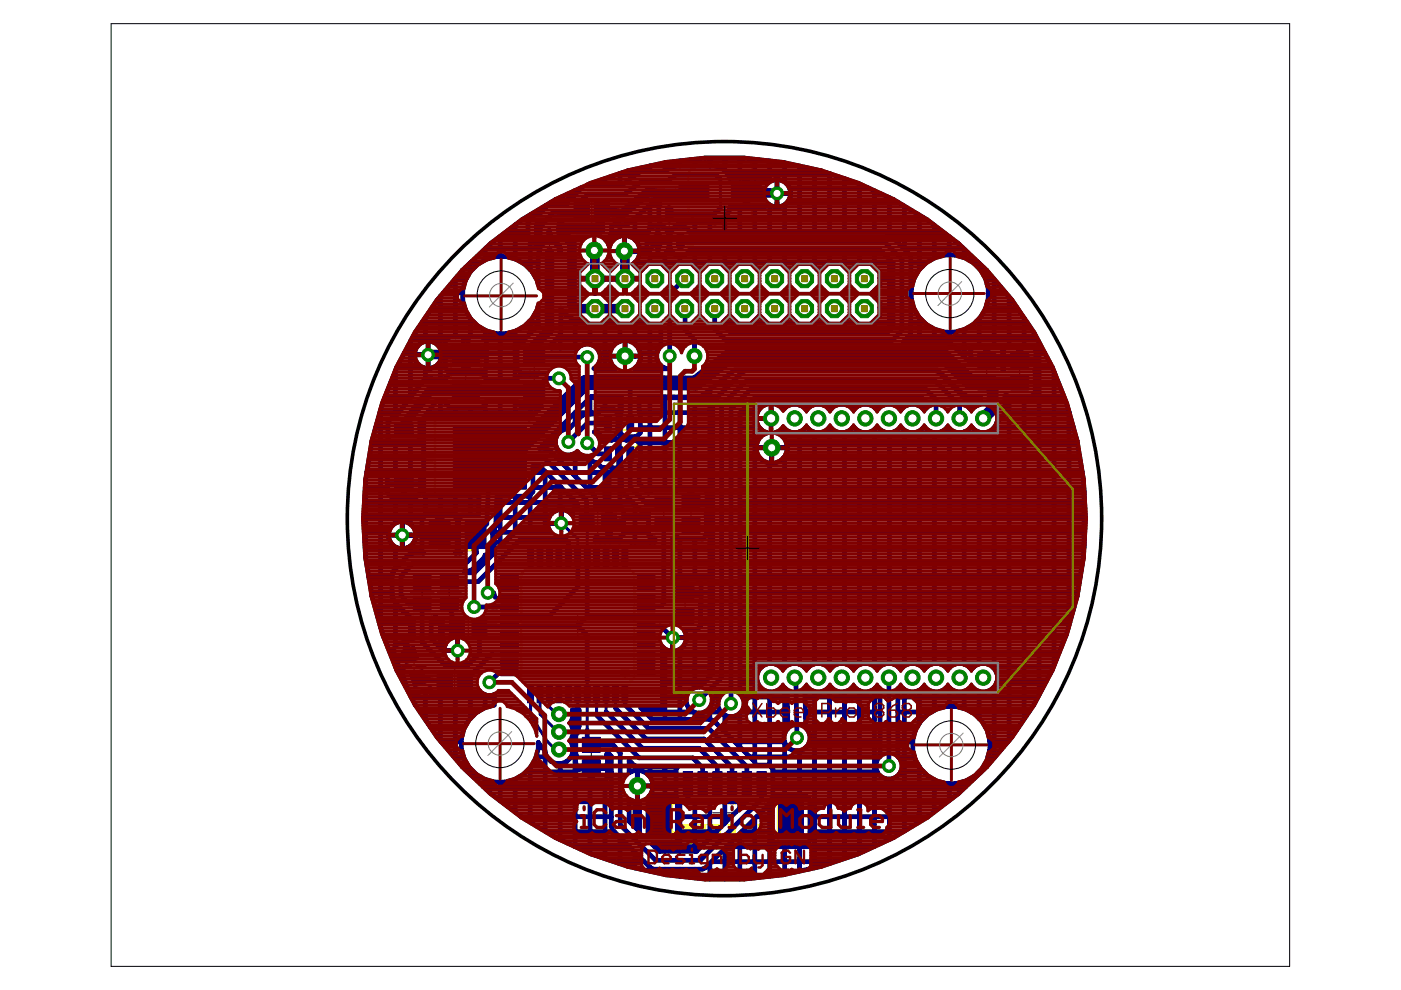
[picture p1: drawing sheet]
<svg xmlns="http://www.w3.org/2000/svg" width="297mm" height="210mm" viewBox="0 0 297 210" stroke-linecap="round" stroke-linejoin="round" font-family="sans-serif">
<g fill="#000" stroke="#000" stroke-width=".21">
<path d="M114 51.5h5zM116.5 49v5zM122.9 44.7h5.1zM125.5 42.2v5.1zM139.3 48.2h5.1zM141.9 45.7v5.1zM150.2 40.9h5zM152.7 38.4v5.1zM96.2 79h5.1zM110.7 79.2h5.1zM206.7 78.7h5.1zM213.7 78.7h5z"/>
<path d="M98.3 97h5zM98.8 76.4v5.1zM100.8 94.4v5.1zM113.3 76.7v5.1zM128.7 93h5.1zM131.3 90.4v5.1zM209.2 76.2v5.1zM216.2 76.2v5.1zM94.5 113.5h5.1zM97 110.9v5.1zM124.2 110.7h5.1zM126.7 108.2v5z"/>
<path d="M138.2 108.9h5.1zM140.7 106.4v5.1zM144 108.9h5zM146.5 106.4v5.1zM87 125.7h5.1zM89.5 123.1v5.1zM92.7 125.7h5.1zM95.3 123.1v5.1zM96.7 133.2h5.1zM99.3 130.6v5.1zM120 132.7h5zM122.5 130.1v5.1z"/>
<path d="M142.7 128.2h5.1zM145.2 125.6v5.1zM85.3 141.3h5zM87.8 138.8v5.1zM93.9 144.4h5.1zM96.4 141.9v5zM122.8 160.3h5.1zM125.4 157.8v5zM151.1 172.3h5.1zM153.7 169.8v5.1z"/>
</g>
<g fill="#ff0" stroke="#ff0" stroke-width=".21">
<path d="M142.4 176.4h1.3z"/>
<path d="M143.7 176.4h.6z"/>
<path d="M144.3 174.8v1.6z"/>
<path d="M144.3 174.8h18.7z"/>
<path d="M163 176.4h.7z"/>
<path d="M163.7 176.4h1.2z"/>
<path d="M163 174.8v1.6z"/>
<path d="M142.4 170.5h1.3z"/>
<path d="M143.7 168.9v1.6z"/>
<path d="M163.7 170.5h1.2z"/>
<path d="M163.7 168.9v1.6z"/>
<path d="M143.7 176.4v1.6z"/>
<path d="M143.7 178h20z"/>
<path d="M163.7 176.4v1.6z"/>
<path d="M142.7 178.9l1-.9z"/>
<path d="M163.7 178l.9 .9z"/>
<path d="M145.2 169.2v1.3z"/>
<path d="M145.2 170.5h1.3z"/>
<path d="M146.5 169.2v1.3z"/>
<path d="M148.4 169.2v1.3z"/>
<path d="M148.4 170.5h1.2z"/>
<path d="M149.6 169.2v1.3z"/>
<path d="M151.5 169.2v1.3z"/>
<path d="M151.5 170.5h1.2z"/>
<path d="M152.7 169.2v1.3z"/>
<path d="M154.6 169.2v1.3z"/>
<path d="M154.6 170.5h1.3z"/>
<path d="M155.9 169.2v1.3z"/>
<path d="M157.7 169.2v1.3z"/>
<path d="M157.7 170.5h1.3z"/>
<path d="M159 169.2v1.3z"/>
<path d="M160.8 169.2v1.3z"/>
<path d="M160.8 170.5h1.3z"/>
<path d="M162.1 169.2v1.3z"/>
<path d="M131.7 142a1.02 1.02 0 0 1 1.6 0 1.02 1.02 0 0 1-.5 1.6 1.02 1.02 0 0 1-1.3-1h.6a.39 .39 0 0 1 .6-.3 .39 .39 0 0 1 .1 .6 .39 .39 0 0 1-.7-.1v-.2h-.6z" fill-rule="evenodd"/>
<circle cx="146.3" cy="52.2" r=".64"/>
<circle cx="112.1" cy="47.5" r=".64"/>
</g>
<g fill="#ff0" stroke="#ff0" stroke-width=".51">
<path d="M133.5 144.6l1-1z"/>
<path d="M134.5 121.6v22z"/>
<path d="M133.5 120.6l1 1z"/>
<path d="M111.5 120.6h22z"/>
<path d="M111.5 120.6l-1 1z"/>
<path d="M110.5 121.6v22z"/>
<path d="M110.5 143.6l1 1z"/>
<path d="M111.5 144.6h22z"/>
<path d="M92.2 88.8h15z"/>
<path d="M92.2 88.8v16.4z"/>
<path d="M92.2 105.2h15z"/>
<path d="M95.6 75v7.9z"/>
<path d="M101.9 75v7.9z"/>
<path d="M93 116.6h8z"/>
<path d="M93 110.3h8z"/>
<path d="M142.4 168.9h1.3z"/>
<path d="M143.7 168.9h20z"/>
<path d="M163.7 168.9h1.3z"/>
<path d="M165 168.9v10z"/>
<path d="M164.6 178.9h.4z"/>
<path d="M142.7 178.9h21.9z"/>
<path d="M142.4 178.9h.3z"/>
<path d="M142.4 168.9v10z"/>
</g>
<g fill="#ff0" stroke="#ff0" stroke-width=".21">
<path d="M90.1 95.9h1.9v2.1h-1.9z"/>
<path d="M95.6 81.3h.8v.8h-.8z"/>
<path d="M101.1 81.3h.8v.8h-.8z"/>
<path d="M99.4 115.8h.8v.8h-.8z"/>
<path d="M99.4 110.3h.8v.8h-.8z"/>
<path d="M145.2 174.8h1.3v2.2h-1.3z"/>
<path d="M148.3 174.8h1.3v2.2h-1.3z"/>
<path d="M151.5 174.8h1.2v2.2h-1.2z"/>
<path d="M154.6 174.8h1.3v2.2h-1.3z"/>
<path d="M157.7 174.8h1.3v2.2h-1.3z"/>
<path d="M160.8 174.8h1.3v2.2h-1.3z"/>
<path d="M87.4 140.9l.5-.1 .1 .4-.4 .2z"/>
</g>
<g fill="#ff0" stroke="#ff0" stroke-width=".38">
<path d="M127.4 91.2h7.7z"/>
<path d="M127.4 91.2v3.5z"/>
<path d="M127.4 94.7h7.7z"/>
<path d="M135.1 91.2v3.5z"/>
</g>
<g fill="#ff0" stroke="#ff0" stroke-width=".32">
<path d="M138.2 48.2h7.3z"/>
<path d="M112.9 51.5h7.2z"/>
</g>
<g fill="#ff0" stroke="#ff0" stroke-width=".44">
<path d="M159.4 43.3v4.4z"/>
<path d="M159.4 34.2v4.3z"/>
<path d="M148.3 34.2h11.1z"/>
<path d="M145.9 36.6l2.4-2.4z"/>
<path d="M145.9 36.6v1.9z"/>
<path d="M148.3 47.7h11.1z"/>
<path d="M145.9 45.3l2.4 2.4z"/>
<path d="M145.9 43.3v2z"/>
</g>
<g fill="#000080" stroke="#000080" stroke-width=".21">
<path d="M131.8 145.2h1.3v3.8h-1.3z"/>
<path d="M129.9 145.2h1.2v3.8h-1.2z"/>
<path d="M127.9 145.2h1.2v3.8h-1.2z"/>
<path d="M125.9 145.2h1.2v3.8h-1.2z"/>
<path d="M123.9 145.2h1.2v3.8h-1.2z"/>
<path d="M121.9 145.2h1.2v3.8h-1.2z"/>
<path d="M119.9 145.2h1.2v3.8h-1.2z"/>
<path d="M117.9 145.2h1.2v3.8h-1.2z"/>
<path d="M115.9 145.2h1.2v3.8h-1.2z"/>
<path d="M113.9 145.2h1.2v3.8h-1.2z"/>
<path d="M111.9 145.2h1.2v3.8h-1.2z"/>
<path d="M106.1 142h3.8v1.3h-3.8z"/>
<path d="M106.1 140h3.8v1.3h-3.8z"/>
<path d="M106.1 138h3.8v1.3h-3.8z"/>
<path d="M106.1 136h3.8v1.3h-3.8z"/>
<path d="M106.1 134h3.8v1.3h-3.8z"/>
<path d="M106.1 132h3.8v1.3h-3.8z"/>
<path d="M106.1 130h3.8v1.3h-3.8z"/>
<path d="M106.1 128h3.8v1.3h-3.8z"/>
<path d="M106.1 126h3.8v1.3h-3.8z"/>
<path d="M106.1 124h3.8v1.3h-3.8z"/>
<path d="M106.1 122h3.8v1.3h-3.8z"/>
<path d="M111.9 116.3h1.2v3.7h-1.2z"/>
<path d="M113.9 116.3h1.2v3.7h-1.2z"/>
<path d="M115.9 116.3h1.2v3.7h-1.2z"/>
<path d="M117.9 116.3h1.2v3.7h-1.2z"/>
<path d="M119.9 116.3h1.2v3.7h-1.2z"/>
<path d="M121.9 116.3h1.2v3.7h-1.2z"/>
<path d="M123.9 116.3h1.2v3.7h-1.2z"/>
<path d="M125.9 116.3h1.2v3.7h-1.2z"/>
<path d="M127.9 116.3h1.2v3.7h-1.2z"/>
<path d="M129.9 116.3h1.2v3.7h-1.2z"/>
<path d="M131.8 116.3h1.3v3.7h-1.3z"/>
<path d="M135.1 122h3.8v1.3h-3.8z"/>
<path d="M135.1 124h3.8v1.3h-3.8z"/>
<path d="M135.1 126h3.8v1.3h-3.8z"/>
<path d="M135.1 128h3.8v1.3h-3.8z"/>
<path d="M135.1 130h3.8v1.3h-3.8z"/>
<path d="M135.1 132h3.8v1.3h-3.8z"/>
<path d="M135.1 134h3.8v1.3h-3.8z"/>
<path d="M135.1 136h3.8v1.3h-3.8z"/>
<path d="M135.1 138h3.8v1.3h-3.8z"/>
<path d="M135.1 140h3.8v1.3h-3.8z"/>
<path d="M135.1 142h3.8v1.3h-3.8z"/>
<path d="M96.1 90.2h15.5v13.5h-15.5z"/>
<path d="M83.6 101.4h4v2.5h-4z"/>
<path d="M83.6 90h4v2.5h-4z"/>
<path d="M132.9 88.2h1.5v3h-1.5z"/>
<path d="M128.1 88.2h1.5v3h-1.5z"/>
<path d="M132.9 94.7h1.5v3h-1.5z"/>
<path d="M130.5 94.7h1.5v3h-1.5z"/>
<path d="M128.1 94.7h1.5v3h-1.5z"/>
<path d="M111 80.8h4.5v4h-4.5z"/>
<path d="M111 73.7h4.5v4h-4.5z"/>
<path d="M95.9 80.6h5.7v4.4h-5.7z"/>
<path d="M95.9 72.9h5.7v4.5h-5.7z"/>
<path d="M98.6 110.6h4.5v5.7h-4.5z"/>
<path d="M91 110.6h4.4v5.7h-4.4z"/>
<path d="M207.3 74.8h3.8v3.1h-3.8z"/>
<path d="M207.3 79.5h3.8v3.2h-3.8z"/>
<path d="M214.3 74.8h3.8v3.1h-3.8z"/>
<path d="M214.3 79.5h3.8v3.2h-3.8z"/>
<path d="M87.6 126.4h3.8v3.3h-3.8z"/>
<path d="M87.6 121.7h3.8v3.2h-3.8z"/>
<path d="M93.4 126.5h3.8v3.2h-3.8z"/>
<path d="M93.4 121.7h3.8v3.2h-3.8z"/>
<path d="M95.3 131.3h3.2v3.8h-3.2z"/>
<path d="M100.1 131.3h3.1v3.8h-3.1z"/>
<path d="M138.9 105.2h3.7v3.3h-3.7z"/>
<path d="M138.9 109.5h3.7v3.2h-3.7z"/>
<path d="M144.6 105h3.8v3.2h-3.8z"/>
<path d="M144.6 109.7h3.8v3.2h-3.8z"/>
<path d="M121.7 42.8h3.3v3.8h-3.3z"/>
<path d="M126 42.8h3.2v3.8h-3.2z"/>
<path d="M123.5 161.1h3.8v3.2h-3.8z"/>
<path d="M123.5 156.3h3.8v3.2h-3.8z"/>
<path d="M143.3 124.2h3.9v3.2h-3.9z"/>
<path d="M143.3 129h3.9v3.2h-3.9z"/>
<path d="M127.6 108.8h3.1v3.8h-3.1z"/>
<path d="M122.8 108.8h3.2v3.8h-3.2z"/>
<path d="M160.5 163.6h2v5h-2z"/>
<path d="M157.4 163.6h1.9v5h-1.9z"/>
<path d="M154.2 163.6h2v5h-2z"/>
<path d="M151.1 163.6h2v5h-2z"/>
<path d="M148 163.6h2v5h-2z"/>
<path d="M144.9 163.6h2v5h-2z"/>
<path d="M165.1 170.2h5.2v7.5h-5.2z"/>
<path d="M137 170.2h5.2v7.5h-5.2z"/>
<path d="M144 39.3h6.3v3.2h-6.3z"/>
<path d="M155.1 39.3h6.3v3.2h-6.3z"/>
<path d="M85 138l2.8-1.1 1 2.9-2.8 1z"/>
<path d="M86.8 142.9l2.8-1 1 2.8-2.8 1z"/>
<path d="M92.7 142.5h3.2v3.8h-3.2z"/>
<path d="M96.9 142.5h3.3v3.8h-3.3z"/>
</g>
<g fill="#000080" stroke="#000080" stroke-width=".21">
<path d="M143.7 49.6l.6-.2a.8 .8 0 0 1 .8 .8v1.9a.8 .8 0 0 1-.8 .8 .8 .8 0 0 1-.9-.8v-1.9z" fill-rule="evenodd"/>
<path d="M138.9 49.6l.6-.2a.8 .8 0 0 1 .8 .8v1.9a.8 .8 0 0 1-.8 .8 .8 .8 0 0 1-.8-.8v-1.9z" fill-rule="evenodd"/>
<path d="M141.3 43.8l.6-.2a.8 .8 0 0 1 .8 .8v1.9a.8 .8 0 0 1-.8 .8 .8 .8 0 0 1-.8-.8v-1.9z" fill-rule="evenodd"/>
<path d="M113.6 47.1l.5-.2a.8 .8 0 0 1 .8 .8v1.9a.8 .8 0 0 1-.8 .8 .8 .8 0 0 1-.8-.8v-1.9z" fill-rule="evenodd"/>
<path d="M118.3 47.1l.6-.2a.8 .8 0 0 1 .8 .8v1.9a.8 .8 0 0 1-.8 .8 .8 .8 0 0 1-.8-.8v-1.9z" fill-rule="evenodd"/>
<path d="M115.9 52.8l.6-.2a.8 .8 0 0 1 .8 .8v1.9a.8 .8 0 0 1-.8 .8 .8 .8 0 0 1-.8-.8v-1.9z" fill-rule="evenodd"/>
</g>
<g fill="#000080" stroke="#000080" stroke-width="2.5">
<path d="M209.2 76.3h7z"/>
<path d="M209.2 81.1h7z"/>
<path d="M208.4 88.7l2.1-2z"/>
<path d="M210.5 81.3v5.4z"/>
<path d="M210.5 81.3l5.7-.2z"/>
</g>
<g fill="#000080" stroke="#000080" stroke-width=".63">
<path d="M119 111l3.5 3.2z"/>
<path d="M137 132.7h3z"/>
<path d="M96.9 133.2v3.9z"/>
<path d="M96.9 137.1l.1 .8z"/>
<path d="M96.3 132.6l.6 .6z"/>
<path d="M132.5 59.1l.1-.1z"/>
<path d="M122.5 118.2v2.7z"/>
<path d="M122.5 114.2v4z"/>
<path d="M108.1 130.7l2.9-.1z"/>
<path d="M122.5 147.1v3.6z"/>
<path d="M122.5 150.7l-.7 7.2z"/>
<path d="M121.8 157.9l.7 5.5z"/>
<path d="M122.5 163.4l4.2-1z"/>
<path d="M123 132.2l-.5 .5z"/>
<path d="M123 132.2l1.5-1.5z"/>
<path d="M124.5 144.4v2.7z"/>
<path d="M124.5 147.1v7.7z"/>
<path d="M124.5 117.8v.4z"/>
<path d="M101.6 133.2l.8-.5z"/>
<path d="M100.8 113.5l.2 .1z"/>
<path d="M134.3 130.6h2.7z"/>
<path d="M137 130.6h2.7z"/>
<path d="M124.5 110.8v7z"/>
<path d="M124.4 110.7l.1 .1z"/>
<path d="M124.5 118.2v2.7z"/>
<path d="M105.3 132.7h2.7z"/>
<path d="M108 132.7l2.7 .1z"/>
<path d="M117.8 151.2l.7 .2z"/>
<path d="M116.5 149.9l1.3 1.3z"/>
<path d="M116.5 147.2v2.7z"/>
<path d="M105.8 142.6h2.2z"/>
<path d="M168.5 143.7l.2 .2z"/>
<path d="M117.8 158.9h.7z"/>
<path d="M116 157.2l1.8 1.7z"/>
<path d="M112.5 151.7l3.5 5.5z"/>
<path d="M112.5 147.2v4.5z"/>
<path d="M137 128.7h3z"/>
<path d="M105 126.7h2.9z"/>
<path d="M95.3 123.3h2.2z"/>
<path d="M120.5 115.4v2.8z"/>
<path d="M123.3 44.7v.5z"/>
<path d="M152.7 38v6.2z"/>
<path d="M123.2 44.5l.1 .3z"/>
<path d="M126.5 147.1v4.6z"/>
<path d="M128.5 147.2v3.7z"/>
<path d="M130.5 147.2v3z"/>
<path d="M132.5 147.2v2.2z"/>
<path d="M117.5 154.4l1 .8z"/>
<path d="M114.5 151.4l3 3z"/>
<path d="M114.5 147.2v4.2z"/>
<path d="M105.4 128.7h2.6z"/>
<path d="M142 62.3v6z"/>
<path d="M104.3 138.6h3.7z"/>
</g>
<g fill="#000080" stroke="#000080" stroke-width="1">
<path d="M140 132.7l2.6 2.5z"/>
<path d="M95.3 128.1l1 4.5z"/>
<path d="M122.5 124.4l-6 6.1z"/>
<path d="M122.5 120.9v3.5z"/>
<path d="M85.3 113.5h7.9z"/>
<path d="M129.1 100.8v9.9z"/>
<path d="M129.1 100.8l2.2-2.1z"/>
<path d="M131.3 96.2v2.5z"/>
<path d="M111 130.6l5.5-.1z"/>
<path d="M164.7 40.9v.1z"/>
<path d="M132.5 53.4h4.7z"/>
<path d="M137.2 53.4l2.3-2.3z"/>
<path d="M157.8 148.6v1.1z"/>
<path d="M157.3 147.6l.5 1z"/>
<path d="M156.9 147.2l.4 .4z"/>
<path d="M156.9 87.5v59.7z"/>
<path d="M160 84.3l-3.1 3.2z"/>
<path d="M160 84.3h35.4z"/>
<path d="M195.4 84.3l1.2 1.2z"/>
<path d="M196.6 85.5v.8z"/>
<path d="M196.6 86.3l-.6 .7z"/>
<path d="M195.2 86.1l.8 .9z"/>
<path d="M194.1 85.7l1.1 .4z"/>
<path d="M192.9 85.7h1.2z"/>
<path d="M191.7 86.1l1.2-.4z"/>
<path d="M191.7 86.1l-.7 .9z"/>
<path d="M190.2 86.1l.8 .9z"/>
<path d="M189.1 85.7l1.1 .4z"/>
<path d="M187.9 85.7h1.2z"/>
<path d="M186.8 86.1l1.1-.4z"/>
<path d="M186.8 86.1l-.8 .9z"/>
<path d="M185.2 86.1l.8 .9z"/>
<path d="M184.1 85.7l1.1 .4z"/>
<path d="M182.9 85.7h1.2z"/>
<path d="M181.8 86.1l1.1-.4z"/>
<path d="M181.8 86.1l-.8 .9z"/>
<path d="M180.2 86.1l.8 .9z"/>
<path d="M179.1 85.7l1.1 .4z"/>
<path d="M177.9 85.7h1.2z"/>
<path d="M176.8 86.1l1.1-.4z"/>
<path d="M176.8 86.1l-.8 .9z"/>
<path d="M175.2 86.1l.8 .9z"/>
<path d="M174.1 85.7l1.1 .4z"/>
<path d="M172.9 85.7h1.2z"/>
<path d="M171.8 86.1l1.1-.4z"/>
<path d="M171.8 86.1l-.8 .9z"/>
<path d="M170.2 86.1l.8 .9z"/>
<path d="M169.1 85.7l1.1 .4z"/>
<path d="M167.9 85.7h1.2z"/>
<path d="M166.8 86.1l1.1-.4z"/>
<path d="M166.8 86.1l-.7 .8z"/>
<path d="M165.3 86l.8 .9z"/>
<path d="M164.1 85.6l1.2 .4z"/>
<path d="M163.5 85.6h.6z"/>
<path d="M163.5 85.6v3.1z"/>
<path d="M162.9 85.6h.6z"/>
<path d="M161.7 86l1.2-.4z"/>
<path d="M161.7 86l-.9 .9z"/>
<path d="M160.8 86.9l-.5 1.2z"/>
<path d="M160.3 88.1v.6z"/>
<path d="M160.3 88.7h3.2z"/>
<path d="M160.3 88.7v.6z"/>
<path d="M160.3 89.3l.5 1.2z"/>
<path d="M160.8 90.5l.9 .9z"/>
<path d="M161.7 91.4l1 .4z"/>
<path d="M161.8 92.2l.9-.4z"/>
<path d="M160.8 93.1l1-.9z"/>
<path d="M160.8 93.1l-.5 1.2z"/>
<path d="M160.3 94.3v.6z"/>
<path d="M160.3 94.9h3.3z"/>
<path d="M160.3 94.9v.7z"/>
<path d="M160.3 95.6l.5 1.2z"/>
<path d="M160.8 96.8l1 .9z"/>
<path d="M161.8 97.7l1.2 .5z"/>
<path d="M163 98.2h.6z"/>
<path d="M163.6 94.9v3.3z"/>
<path d="M163.6 98.2h.7z"/>
<path d="M164.3 98.2l1.2-.5z"/>
<path d="M165.5 97.7l.9-.9z"/>
<path d="M166.9 95.6l-.5 1.2z"/>
<path d="M166.9 94.9v.7z"/>
<path d="M163.6 94.9h3.3z"/>
<path d="M166.9 94.3v.6z"/>
<path d="M166.4 93.1l.5 1.2z"/>
<path d="M165.5 92.2l.9 .9z"/>
<path d="M164.4 91.7l1.1 .5z"/>
<path d="M164.4 91.7l.9-.3z"/>
<path d="M165.3 91.4l.8-.8z"/>
<path d="M166.1 90.6l.7 .7z"/>
<path d="M166.8 91.3l1.1 .4z"/>
<path d="M167.9 91.7h1.2z"/>
<path d="M169.1 91.7l1.1-.4z"/>
<path d="M170.2 91.3l.8-.8z"/>
<path d="M171 90.5l.8 .8z"/>
<path d="M171.8 91.3l1.1 .4z"/>
<path d="M172.9 91.7h1.2z"/>
<path d="M174.1 91.7l1.1-.4z"/>
<path d="M175.2 91.3l.8-.8z"/>
<path d="M176 90.5l.8 .8z"/>
<path d="M176.8 91.3l1.1 .4z"/>
<path d="M177.9 91.7h1.2z"/>
<path d="M179.1 91.7l1.1-.4z"/>
<path d="M180.2 91.3l.8-.8z"/>
<path d="M181 90.5l.8 .8z"/>
<path d="M181.8 91.3l1.1 .4z"/>
<path d="M182.9 91.7h1.2z"/>
<path d="M184.1 91.7l1.1-.4z"/>
<path d="M185.2 91.3l.8-.8z"/>
<path d="M186 90.5l.8 .8z"/>
<path d="M186.8 91.3l1.1 .4z"/>
<path d="M187.9 91.7h1.2z"/>
<path d="M189.1 91.7l1.1-.4z"/>
<path d="M190.2 91.3l.8-.8z"/>
<path d="M191 90.5l.7 .8z"/>
<path d="M191.7 91.3l1.2 .4z"/>
<path d="M192.9 91.7h1.2z"/>
<path d="M194.1 91.7l1.1-.4z"/>
<path d="M195.2 91.3l.8-.8z"/>
<path d="M196 90.5l.8 .8z"/>
<path d="M196.8 91.3l1.1 .4z"/>
<path d="M197.9 91.7h1.2z"/>
<path d="M199.1 91.7l1.1-.4z"/>
<path d="M200.2 91.3l.8-.8z"/>
<path d="M201 90.5l.8 .8z"/>
<path d="M201.8 91.3l1.1 .4z"/>
<path d="M202.9 91.7h1.2z"/>
<path d="M204.1 91.7l1.1-.4z"/>
<path d="M205.2 91.3l.8-.8z"/>
<path d="M206 90.5l.8 .8z"/>
<path d="M206.8 91.3l1.1 .4z"/>
<path d="M207.9 91.7h1.2z"/>
<path d="M209.1 91.7l1.1-.4z"/>
<path d="M210.2 91.3l.8-.9z"/>
<path d="M211.4 89.5l-.4 .9z"/>
<path d="M211.4 89.5l.5-.6z"/>
<path d="M211.9 88.9l.8-.7z"/>
<path d="M213.1 87.2l-.4 1z"/>
<path d="M213.1 83.9v3.3z"/>
<path d="M213.1 83.9h.4z"/>
<path d="M213.5 83.9l.2 .2z"/>
<path d="M213.7 84.1h5z"/>
<path d="M218.7 84.1l.8-.8z"/>
<path d="M219.5 79v4.3z"/>
<path d="M219.4 78.8l.1 .2z"/>
<path d="M219.4 78.8l.2-.3z"/>
<path d="M219.6 76.6v1.9z"/>
<path d="M216.5 76.6h3.1z"/>
<path d="M216.5 76.1v.5z"/>
<path d="M216.5 76.1h3.1z"/>
<path d="M219.6 74.1v2z"/>
<path d="M218.7 73.3l.9 .8z"/>
<path d="M216.5 73.3h2.2z"/>
<path d="M216.5 73.3v2.8z"/>
<path d="M215.9 76.1h.6z"/>
<path d="M215.9 73.3v2.8z"/>
<path d="M213.7 73.3h2.2z"/>
<path d="M212.8 74.1l.9-.8z"/>
<path d="M212.8 74.1v2z"/>
<path d="M212.8 76.1h3.1z"/>
<path d="M215.9 76.1v.5z"/>
<path d="M212.8 76.6h3.1z"/>
<path d="M212.8 76.6v1.9z"/>
<path d="M212.6 78.5h.2z"/>
<path d="M212.6 76.6v1.9z"/>
<path d="M209.5 76.6h3.1z"/>
<path d="M209.5 76.1v.5z"/>
<path d="M209.5 76.1h3.1z"/>
<path d="M212.6 74.1v2z"/>
<path d="M211.7 73.3l.9 .8z"/>
<path d="M209.5 73.3h2.2z"/>
<path d="M209.5 73.3v2.8z"/>
<path d="M208.9 76.1h.6z"/>
<path d="M208.9 73.3v2.8z"/>
<path d="M206.7 73.3h2.2z"/>
<path d="M205.8 74.1l.9-.8z"/>
<path d="M205.8 74.1v2z"/>
<path d="M205.8 76.1h3.1z"/>
<path d="M208.9 76.1v.5z"/>
<path d="M205.8 76.6h3.1z"/>
<path d="M205.8 76.6v.3z"/>
<path d="M202 73.3l3.8 3.6z"/>
<path d="M201.7 73l.3 .3z"/>
<path d="M201.1 72.7l.5 .2z"/>
<path d="M200.6 72.5l.5 .2z"/>
<path d="M199.9 72.5h.6z"/>
<path d="M191.5 72.5h8.4z"/>
<path d="M191.5 72.5l.8-.8z"/>
<path d="M192.8 71.2l-.5 .5z"/>
<path d="M193.1 70.5l-.3 .7z"/>
<path d="M193.1 55.4v15.1z"/>
<path d="M193.1 54.6v.8z"/>
<path d="M192.8 53.9l.3 .7z"/>
<path d="M189 50l3.8 3.9z"/>
<path d="M188.4 49.5l.6 .5z"/>
<path d="M187.7 49.2l.7 .3z"/>
<path d="M146.2 49.2h41.5z"/>
<path d="M146.1 48.9l.1 .3z"/>
<path d="M145.5 48.3l.6 .6z"/>
<path d="M144.7 48l.8 .3z"/>
<path d="M143.8 48h.9z"/>
<path d="M143 48.3l.8-.3z"/>
<path d="M143 48.3l-.6 .6z"/>
<path d="M142.4 48.9l-.4 .8z"/>
<path d="M142 49.7v2.8z"/>
<path d="M142 52.5l.4 .8z"/>
<path d="M142.4 53.3l.6 .6z"/>
<path d="M143 53.9l.8 .4z"/>
<path d="M143.8 54.3h.9z"/>
<path d="M144.7 54.3l.8-.4z"/>
<path d="M145.5 53.9l.6-.6z"/>
<path d="M146.2 53l-.1 .3z"/>
<path d="M146.2 53h40.4z"/>
<path d="M186.6 53l2.7 2.8z"/>
<path d="M189.3 55.8v13.5z"/>
<path d="M189.3 69.3l-1 1z"/>
<path d="M154.8 70.3h33.5z"/>
<path d="M153.4 69l1.4 1.3z"/>
<path d="M153.4 68.2v.8z"/>
<path d="M153.4 68.2l1.3-1.3z"/>
<path d="M154.7 66.9l1.8 1.8z"/>
<path d="M156.5 68.7h2.7z"/>
<path d="M159.2 68.7l1.9-1.8z"/>
<path d="M161.1 66.9l1.8 1.8z"/>
<path d="M162.9 68.7h2.7z"/>
<path d="M165.6 68.7l1.8-1.8z"/>
<path d="M167.4 66.9l1.8 1.8z"/>
<path d="M169.2 68.7h2.7z"/>
<path d="M171.9 68.7l1.8-1.8z"/>
<path d="M173.7 66.9l1.9 1.8z"/>
<path d="M175.6 68.7h2.7z"/>
<path d="M178.3 68.7l1.8-1.8z"/>
<path d="M180.1 66.9l1.8 1.8z"/>
<path d="M181.9 68.7h2.7z"/>
<path d="M184.6 68.7l2-1.9z"/>
<path d="M186.6 64.1v2.7z"/>
<path d="M184.7 62.3l1.9 1.8z"/>
<path d="M184.7 62.3l1.9-1.8z"/>
<path d="M186.6 57.7v2.8z"/>
<path d="M184.6 55.8l2 1.9z"/>
<path d="M181.9 55.8h2.7z"/>
<path d="M180.1 57.6l1.8-1.8z"/>
<path d="M178.3 55.8l1.8 1.8z"/>
<path d="M175.6 55.8h2.7z"/>
<path d="M173.7 57.6l1.9-1.8z"/>
<path d="M171.9 55.8l1.8 1.8z"/>
<path d="M169.2 55.8h2.7z"/>
<path d="M169.2 55.8l-1.8 1.8z"/>
<path d="M165.6 55.8l1.8 1.8z"/>
<path d="M162.9 55.8h2.7z"/>
<path d="M162.9 55.8l-1.8 1.8z"/>
<path d="M159.2 55.8l1.9 1.8z"/>
<path d="M156.5 55.8h2.7z"/>
<path d="M154.7 57.6l1.8-1.8z"/>
<path d="M152.9 55.8l1.8 1.8z"/>
<path d="M150.2 55.8h2.7z"/>
<path d="M148.4 57.6l1.8-1.8z"/>
<path d="M146.6 55.8l1.8 1.8z"/>
<path d="M143.8 55.8h2.8z"/>
<path d="M142 57.6l1.8-1.8z"/>
<path d="M140.2 55.8l1.8 1.8z"/>
<path d="M137.5 55.8h2.7z"/>
<path d="M135.8 57.5l1.7-1.7z"/>
<path d="M134.2 56l1.6 1.5z"/>
<path d="M135.1 55.1l-.9 .9z"/>
<path d="M135.7 53.9l-.6 1.2z"/>
<path d="M135.7 53.2v.7z"/>
<path d="M132.4 53.2h3.3z"/>
<path d="M135.7 52.6v.6z"/>
<path d="M135.1 51.4l.6 1.2z"/>
<path d="M134.2 50.5l.9 .9z"/>
<path d="M133 50l1.2 .5z"/>
<path d="M132.4 50h.6z"/>
<path d="M132.4 50v3.2z"/>
<path d="M131.7 50h.7z"/>
<path d="M130.5 50.5l1.2-.5z"/>
<path d="M129.6 51.4l.9-.9z"/>
<path d="M129.6 51.4l-.4 .9z"/>
<path d="M128.8 51.2l.4 1.1z"/>
<path d="M128.4 50.9l.4 .3z"/>
<path d="M128.4 50.9l.2-.1z"/>
<path d="M129 50.4l-.3 .3z"/>
<path d="M129 50.4l.3-.3z"/>
<path d="M129.5 49.6l-.2 .4z"/>
<path d="M129.7 49.2l-.2 .4z"/>
<path d="M129.7 48.7v.4z"/>
<path d="M129.7 48.3v.4z"/>
<path d="M129.7 48v.2z"/>
<path d="M129.7 48h.1z"/>
<path d="M129.8 48l.5-.5z"/>
<path d="M130.3 47.5l.9 .1z"/>
<path d="M131.3 47.6l.4 .1z"/>
<path d="M131.7 47.7h.4z"/>
<path d="M132.2 47.7l.4-.1z"/>
<path d="M132.6 47.6l.5-.1z"/>
<path d="M133.1 47.4l.4-.2z"/>
<path d="M133.5 47.2l.3-.3z"/>
<path d="M133.8 46.9l4.2-3.6z"/>
<path d="M138 43.3h2z"/>
<path d="M140 43.3l-.3 .7z"/>
<path d="M139.7 44v2.7z"/>
<path d="M139.7 46.7l.3 .8z"/>
<path d="M140 47.5l.6 .6z"/>
<path d="M140 47.9l.6 .2z"/>
<path d="M139.5 47.9h.5z"/>
<path d="M139.5 47.9v3.2z"/>
<path d="M139 47.9h.5z"/>
<path d="M138.2 48.2l.8-.3z"/>
<path d="M137.5 48.9l.7-.7z"/>
<path d="M137.5 48.9l-.3 .8z"/>
<path d="M137.2 49.7v1.4z"/>
<path d="M137.2 51.1h2.3z"/>
<path d="M137.2 51.1v1.4z"/>
<path d="M137.2 52.5l.3 .9z"/>
<path d="M137.5 53.4l.7 .6z"/>
<path d="M138.2 54l.8 .4z"/>
<path d="M139 54.4h.5z"/>
<path d="M139.5 51.1v3.3z"/>
<path d="M139.5 54.4h.5z"/>
<path d="M140 54.4l.8-.4z"/>
<path d="M140.8 54l.7-.6z"/>
<path d="M141.8 52.5l-.3 .9z"/>
<path d="M141.8 51.1v1.4z"/>
<path d="M139.5 51.1h2.3z"/>
<path d="M141.8 49.7v1.4z"/>
<path d="M141.5 48.9l.3 .8z"/>
<path d="M140.9 48.3l.6 .6z"/>
<path d="M140.9 48.3l.5 .2z"/>
<path d="M141.4 48.5h.9z"/>
<path d="M142.3 48.5l.8-.3z"/>
<path d="M143.1 48.2l.6-.7z"/>
<path d="M143.8 47.3l-.1 .2z"/>
<path d="M143.8 47.3h7.5z"/>
<path d="M151.3 47.3h.3z"/>
<path d="M151.7 47.3l.3-.2z"/>
<path d="M152 47.1h.3z"/>
<path d="M152.3 47h.1z"/>
<path d="M152.4 47l.2-.2z"/>
<path d="M152.6 46.8l1.6-1.3z"/>
<path d="M154.6 44.8l-.4 .7z"/>
<path d="M154.7 44l-.1 .8z"/>
<path d="M154.6 44h3.4z"/>
<path d="M158 41.2v2.8z"/>
<path d="M158 41.2h.5z"/>
<path d="M158.5 41.2v2.8z"/>
<path d="M158.5 44h3.5z"/>
<path d="M162 44l.9-.8z"/>
<path d="M162.9 43.2l.2 .2z"/>
<path d="M163.1 43.4l1.1 .5z"/>
<path d="M164.2 43.9h.5z"/>
<path d="M164.7 41v2.9z"/>
<path d="M164.7 43.9h.6z"/>
<path d="M165.3 43.9l1.1-.5z"/>
<path d="M166.4 43.4l.8-.8z"/>
<path d="M167.6 41.6l-.4 1z"/>
<path d="M167.6 41v.6z"/>
<path d="M164.7 41h2.9z"/>
<path d="M167.6 40.4v.6z"/>
<path d="M167.2 39.3l.4 1.1z"/>
<path d="M166.4 38.5l.8 .8z"/>
<path d="M165.3 38.1l1.1 .4z"/>
<path d="M164.7 38.1h.6z"/>
<path d="M164.7 38.1v2.9z"/>
<path d="M164.2 38.1h.5z"/>
<path d="M163.1 38.5l1.1-.4z"/>
<path d="M163.1 38.5l-.2 .2z"/>
<path d="M162 37.8l.9 .9z"/>
<path d="M158.5 37.8h3.5z"/>
<path d="M158.5 37.8v2.8z"/>
<path d="M158 40.6h.5z"/>
<path d="M158 37.8v2.8z"/>
<path d="M154.6 37.8h3.4z"/>
<path d="M154.6 37.6v.2z"/>
<path d="M154.3 36.9l.3 .7z"/>
<path d="M153.2 35.8l1.1 1.1z"/>
<path d="M152.9 35.5l.3 .3z"/>
<path d="M152.5 35.3l.4 .2z"/>
<path d="M152.3 35.2l.2 .1z"/>
<path d="M151.8 35.2h.4z"/>
<path d="M143.4 35.2h8.4z"/>
<path d="M143.2 35.2h.2z"/>
<path d="M143 35.2h.2z"/>
<path d="M142.9 35.2h.1z"/>
<path d="M142.6 35.3l.3-.1z"/>
<path d="M142.4 35.4l.2-.1z"/>
<path d="M142.3 35.5l.1-.1z"/>
<path d="M142.2 35.5h.1z"/>
<path d="M142 35.7l.2-.2z"/>
<path d="M141 36.4l1-.7z"/>
<path d="M136.4 36.4h4.6z"/>
<path d="M136.2 36.3l.2 .1z"/>
<path d="M136 36.4l.2-.1z"/>
<path d="M135.9 36.4h.1z"/>
<path d="M135.7 36.5l.2-.1z"/>
<path d="M135.4 36.5h.3z"/>
<path d="M135.3 36.6l.1-.1z"/>
<path d="M135.2 36.7l.1-.1z"/>
<path d="M135 36.9l.2-.2z"/>
<path d="M131.8 39.3l3.2-2.4z"/>
<path d="M124.4 39.3h7.4z"/>
<path d="M124.4 39.3l.9-.4z"/>
<path d="M125.3 38.9l7.8-2.7z"/>
<path d="M133.1 36.2l8.1-1.8z"/>
<path d="M141.2 34.4l8.3-.9z"/>
<path d="M149.5 33.5h8.3z"/>
<path d="M157.8 33.5l8.2 .9z"/>
<path d="M166 34.4l8.1 1.8z"/>
<path d="M174.1 36.2l7.8 2.7z"/>
<path d="M181.9 38.9l7.6 3.4z"/>
<path d="M189.5 42.3l7.1 4.3z"/>
<path d="M196.6 46.6l6.6 5z"/>
<path d="M203.2 51.6l6 5.7z"/>
<path d="M209.2 57.3l5.3 6.3z"/>
<path d="M214.5 63.6l4.7 6.9z"/>
<path d="M219.2 70.5l3.9 7.3z"/>
<path d="M223.1 77.8l3 7.7z"/>
<path d="M226.1 85.5l2.3 8z"/>
<path d="M228.4 93.5l1.3 8.2z"/>
<path d="M229.7 101.7l.4 8.3z"/>
<path d="M230.1 110l-.4 8.2z"/>
<path d="M229.7 118.2l-1.3 8.2z"/>
<path d="M228.4 126.4l-2.3 8z"/>
<path d="M226.1 134.4l-3 7.7z"/>
<path d="M223.1 142.1l-3.9 7.3z"/>
<path d="M219.2 149.4l-4.7 6.9z"/>
<path d="M214.5 156.3l-5.3 6.3z"/>
<path d="M203.2 168.3l6-5.7z"/>
<path d="M196.6 173.3l6.6-5z"/>
<path d="M189.5 177.6l7.1-4.3z"/>
<path d="M181.9 181l7.6-3.4z"/>
<path d="M174.1 183.7l7.8-2.7z"/>
<path d="M166 185.5l8.1-1.8z"/>
<path d="M157.8 186.4l8.2-.9z"/>
<path d="M149.5 186.4h8.3z"/>
<path d="M141.2 185.5l8.3 .9z"/>
<path d="M133.1 183.7l8.1 1.8z"/>
<path d="M125.3 181l7.8 2.7z"/>
<path d="M117.8 177.6l7.5 3.4z"/>
<path d="M110.7 173.3l7.1 4.3z"/>
<path d="M104.1 168.3l6.6 5z"/>
<path d="M98 162.6l6.1 5.7z"/>
<path d="M92.7 156.3l5.3 6.3z"/>
<path d="M88 149.4l4.7 6.9z"/>
<path d="M84.2 142.1l3.8 7.3z"/>
<path d="M81.1 134.4l3.1 7.7z"/>
<path d="M78.9 126.4l2.2 8z"/>
<path d="M77.5 118.2l1.4 8.2z"/>
<path d="M77.1 110l.4 8.2z"/>
<path d="M77.5 101.7l-.4 8.3z"/>
<path d="M78.9 93.5l-1.4 8.2z"/>
<path d="M81.1 85.5l-2.2 8z"/>
<path d="M84.2 77.8l-3.1 7.7z"/>
<path d="M88 70.5l-3.8 7.3z"/>
<path d="M92.7 63.6l-4.7 6.9z"/>
<path d="M98 57.3l-5.3 6.3z"/>
<path d="M98 57.3l6.1-5.7z"/>
<path d="M104.1 51.6l6.6-5z"/>
<path d="M110.7 46.6l7.1-4.3z"/>
<path d="M117.8 42.3l5.6-2.6z"/>
<path d="M123.4 39.7l-.3 .4z"/>
<path d="M123.1 40.1l-1 .9z"/>
<path d="M121.9 41.2l.2-.2z"/>
<path d="M121.8 41.4v.1z"/>
<path d="M121.2 41.5h.6z"/>
<path d="M120.3 42.3l.9-.8z"/>
<path d="M120.3 42.3v.9z"/>
<path d="M117.6 43.1l2.7 .1z"/>
<path d="M117.2 43.1h.3z"/>
<path d="M116.9 43.1h.3z"/>
<path d="M116.5 43.3l.2-.1z"/>
<path d="M116.2 43.4l.3-.1z"/>
<path d="M116.1 43.5l-.2 .2z"/>
<path d="M115.7 43.9l.2-.2z"/>
<path d="M115.7 43.9l-.1 .1z"/>
<path d="M115.6 44l-1.3 1.5z"/>
<path d="M113.7 45.5h.6z"/>
<path d="M112.9 45.8l.8-.3z"/>
<path d="M112.9 45.8l-.6 .6z"/>
<path d="M112.3 46.4l-.3 .8z"/>
<path d="M112 47.2v2.8z"/>
<path d="M112 50l.3 .8z"/>
<path d="M112.3 50.8l.6 .6z"/>
<path d="M112.9 51.4l.8 .4z"/>
<path d="M113.7 51.8h.9z"/>
<path d="M114.6 51.8l.8-.4z"/>
<path d="M115.4 51.4l.6-.6z"/>
<path d="M116.3 50l-.3 .8z"/>
<path d="M116.3 49v1z"/>
<path d="M116.5 48.8l-.2 .2z"/>
<path d="M116.5 48.9v.2z"/>
<path d="M116.5 49.1l.1 .3z"/>
<path d="M116.6 49.4l.1 .3z"/>
<path d="M116.7 49.7v.3z"/>
<path d="M116.7 50l.3 .8z"/>
<path d="M117 50.8l.6 .6z"/>
<path d="M117.6 51.4l.6 .2z"/>
<path d="M118.2 51.6l.7 .9z"/>
<path d="M118.9 52.5v1.3z"/>
<path d="M118.7 53.4l.2 .4z"/>
<path d="M118.7 53v.4z"/>
<path d="M118.4 52.2l.3 .8z"/>
<path d="M117.8 51.6l.6 .6z"/>
<path d="M116.9 51.2l.9 .4z"/>
<path d="M116.1 51.2h.8z"/>
<path d="M115.3 51.6l.8-.4z"/>
<path d="M114.6 52.2l.7-.6z"/>
<path d="M114.6 52.2l-.3 .8z"/>
<path d="M114.3 53v.4z"/>
<path d="M114.3 53.4l-.2 .5z"/>
<path d="M114.1 53.9v6.3z"/>
<path d="M113.9 59.4l.2 .8z"/>
<path d="M112.8 57.6l1.1 1.8z"/>
<path d="M111.3 56l1.5 1.6z"/>
<path d="M109.4 54.9l1.9 1.1z"/>
<path d="M107.4 54.4l2 .5z"/>
<path d="M105.2 54.4h2.2z"/>
<path d="M103.1 54.9l2.1-.5z"/>
<path d="M101.3 56l1.8-1.1z"/>
<path d="M101.3 56l-1.6 1.6z"/>
<path d="M99.7 57.6l-1 1.8z"/>
<path d="M98.7 59.4l-.6 2.1z"/>
<path d="M98.1 61.5v2.1z"/>
<path d="M98.1 63.6l.6 2.1z"/>
<path d="M98.7 65.7l1 1.9z"/>
<path d="M99.7 67.6l1.6 1.5z"/>
<path d="M101.3 69.1l1.8 1.1z"/>
<path d="M103.1 70.2l2.1 .5z"/>
<path d="M105.2 70.7h2.2z"/>
<path d="M107.4 70.7l2-.5z"/>
<path d="M109.4 70.2l1.9-1.1z"/>
<path d="M111.3 69.1l1.5-1.5z"/>
<path d="M113.9 65.7l-1.1 1.9z"/>
<path d="M114.1 64.9l-.2 .8z"/>
<path d="M114.1 64.9v4.1z"/>
<path d="M114.1 69l-2.9 2.9z"/>
<path d="M111.2 71.9l-.1 .4z"/>
<path d="M110.4 72.3h.7z"/>
<path d="M110.4 72.3l-.8 .8z"/>
<path d="M109.6 73.1v5.1z"/>
<path d="M109.6 78.2l.8 .9z"/>
<path d="M110.4 79.1h3.9z"/>
<path d="M114 79.4l.3-.3z"/>
<path d="M110.4 79.4h3.6z"/>
<path d="M110.4 79.4l-.8 .8z"/>
<path d="M109.6 80.2v.2z"/>
<path d="M103 80.4h6.6z"/>
<path d="M103 80v.4z"/>
<path d="M102.2 79.2l.8 .8z"/>
<path d="M95.3 79.2h6.9z"/>
<path d="M95.3 79.2l-.8 .8z"/>
<path d="M94.5 80v.3z"/>
<path d="M91.6 80.3h2.9z"/>
<path d="M91.4 80.3h.2z"/>
<path d="M91.1 80.3h.3z"/>
<path d="M90.8 80.3h.3z"/>
<path d="M90.7 80.4l.1-.1z"/>
<path d="M90.5 80.4h.2z"/>
<path d="M90.2 80.6l.3-.2z"/>
<path d="M89.9 80.7l.3-.1z"/>
<path d="M89.9 80.7l-.1 .1z"/>
<path d="M89.7 80.9l.1-.1z"/>
<path d="M89.7 80.9l-.2 .2z"/>
<path d="M89.5 81.1l-.3 .3z"/>
<path d="M89.2 81.4v.1z"/>
<path d="M89.2 81.5l-5.5 7.1z"/>
<path d="M83.1 88.6h.6z"/>
<path d="M83.1 88.6l-.8 .9z"/>
<path d="M82.3 89.5v3.6z"/>
<path d="M82.3 93.1l.8 .8z"/>
<path d="M83.1 93.9h5.1z"/>
<path d="M88.2 93.9l.8-.8z"/>
<path d="M89 89.6v3.5z"/>
<path d="M92.5 85.1l-3.5 4.5z"/>
<path d="M92.5 85.1h2z"/>
<path d="M94.5 85.1v.5z"/>
<path d="M94.5 85.6l.8 .8z"/>
<path d="M95.3 86.4h6.9z"/>
<path d="M102.2 86.4l.8-.8z"/>
<path d="M103 85.2v.4z"/>
<path d="M103 85.2h6.6z"/>
<path d="M109.6 85.2v.1z"/>
<path d="M109.6 85.3l.8 .8z"/>
<path d="M110.4 86.1h4.5z"/>
<path d="M114.9 86.1l-2.7 2.7z"/>
<path d="M111.9 88.5l.3 .3z"/>
<path d="M90.1 88.5h21.8z"/>
<path d="M89.8 88.8l.3-.3z"/>
<path d="M89.8 88.8v16.1z"/>
<path d="M89.8 104.9l.3 .3z"/>
<path d="M90.1 105.2h11.5z"/>
<path d="M101.6 105.2l-.2 4z"/>
<path d="M98 109.2h3.4z"/>
<path d="M97.2 110l.8-.8z"/>
<path d="M97.2 110v6.9z"/>
<path d="M97.2 116.9l.5 .4z"/>
<path d="M96.6 117.3h1.1z"/>
<path d="M96.6 117.3l.3-.4z"/>
<path d="M96.9 114v2.9z"/>
<path d="M93.7 114h3.2z"/>
<path d="M93.7 112.9v1.1z"/>
<path d="M93.7 112.9h3.2z"/>
<path d="M96.9 110v2.9z"/>
<path d="M96.1 109.1l.8 .9z"/>
<path d="M93.7 109.1h2.4z"/>
<path d="M93.7 109.1v3.8z"/>
<path d="M92.7 112.9h1z"/>
<path d="M92.7 109.1v3.8z"/>
<path d="M90.4 109.1h2.3z"/>
<path d="M89.5 110l.9-.9z"/>
<path d="M89.5 110v2.9z"/>
<path d="M89.5 112.9h3.2z"/>
<path d="M92.7 112.9v1.1z"/>
<path d="M89.5 114h3.2z"/>
<path d="M89.5 114v2.9z"/>
<path d="M89.5 116.9l.4 .4z"/>
<path d="M87.4 117.3h2.5z"/>
<path d="M86.7 117.6l.7-.3z"/>
<path d="M86.7 117.6l-.3 .3z"/>
<path d="M86.4 117.9l-.3 .2z"/>
<path d="M86.1 118.1l-.2 .3z"/>
<path d="M85.9 118.4l-2.2 2.5z"/>
<path d="M83.7 120.9l-.3 .2z"/>
<path d="M83.4 121.2l-.1 .3z"/>
<path d="M83.3 121.5l-.2 .3z"/>
<path d="M83.1 121.9v.3z"/>
<path d="M83.1 122.2v3.9z"/>
<path d="M83.1 126.1v.3z"/>
<path d="M83.1 126.6l.1 .3z"/>
<path d="M83.2 126.9l.2 .2z"/>
<path d="M83.4 127.3l.3 .2z"/>
<path d="M83.7 127.5l1.3 1.6z"/>
<path d="M85 129.1l.3 .2z"/>
<path d="M85.3 129.3l.2 .3z"/>
<path d="M85.6 129.7l.3 .1z"/>
<path d="M85.9 129.8l.2 .1z"/>
<path d="M86.3 130v.3z"/>
<path d="M86.3 130.3l.8 .8z"/>
<path d="M87.1 131.1h.5z"/>
<path d="M87.6 131.1v4.3z"/>
<path d="M86.1 136l1.5-.6z"/>
<path d="M86.1 136l.9 2.6z"/>
<path d="M86.6 138.7l.4-.1z"/>
<path d="M85.6 136.1l1 2.6z"/>
<path d="M83.9 136.8l1.7-.7z"/>
<path d="M83.9 136.8l-.5 1.1z"/>
<path d="M83.4 137.9l.6 1.8z"/>
<path d="M84 139.7l2.6-1z"/>
<path d="M86.6 138.7l.2 .5z"/>
<path d="M84.2 140.1l2.6-.9z"/>
<path d="M84.2 140.1l.6 1.8z"/>
<path d="M84.8 141.9l.8 .3z"/>
<path d="M85.6 142.2l-.3 .6z"/>
<path d="M85.3 142.8l1.4 3.9z"/>
<path d="M86.7 146.7l1 .5z"/>
<path d="M87.7 147.2l3.4-1.2z"/>
<path d="M91.1 146h.2z"/>
<path d="M91.3 146v.9z"/>
<path d="M91.3 146.9l.8 .8z"/>
<path d="M92.1 147.7h4.3z"/>
<path d="M96.4 147.7h4.3z"/>
<path d="M100.7 147.7l.9-.8z"/>
<path d="M101.6 146.4v.5z"/>
<path d="M101.6 146.4l.6 .6z"/>
<path d="M102.2 147l1 .4z"/>
<path d="M103.2 147.4h1.1z"/>
<path d="M104.3 147.4l.5-.1z"/>
<path d="M104.8 147.3v2.2z"/>
<path d="M102.8 150l2-.5z"/>
<path d="M101 151.1l1.8-1.1z"/>
<path d="M99.4 152.6l1.6-1.5z"/>
<path d="M99.4 152.6l-1 1.9z"/>
<path d="M98.4 154.5l-.6 2.1z"/>
<path d="M97.8 156.6v2.1z"/>
<path d="M97.8 158.7l.6 2.1z"/>
<path d="M98.4 160.8l1 1.9z"/>
<path d="M99.4 162.7l1.6 1.5z"/>
<path d="M101 164.2l1.8 1.1z"/>
<path d="M102.8 165.3l2.1 .5z"/>
<path d="M104.9 165.8h2.1z"/>
<path d="M107 165.8l2.1-.5z"/>
<path d="M109.1 165.3l1.9-1.1z"/>
<path d="M111 164.2l1.5-1.5z"/>
<path d="M113.6 160.8l-1.1 1.9z"/>
<path d="M114.1 158.7l-.5 2.1z"/>
<path d="M114.1 157.4v1.3z"/>
<path d="M114.1 157.4l.4 .6z"/>
<path d="M114.5 158l.1 .1z"/>
<path d="M114.6 158.1l.1 .1z"/>
<path d="M114.7 158.2l.1 .2z"/>
<path d="M114.8 158.4l.1 .1z"/>
<path d="M114.9 158.5l.6 .6z"/>
<path d="M115.5 159.1v.4z"/>
<path d="M115.5 159.5l.5 1.1z"/>
<path d="M116 160.6l.8 .8z"/>
<path d="M116.8 161.4l1.1 .5z"/>
<path d="M117.9 161.9h1.2z"/>
<path d="M119.1 161.9l1.1-.5z"/>
<path d="M120.2 161.4l.8-.8z"/>
<path d="M121.5 159.5l-.5 1.1z"/>
<path d="M121.5 158.3v1.2z"/>
<path d="M121 157.2l.5 1.1z"/>
<path d="M120.8 157.1l.2 .1z"/>
<path d="M120.8 157.1l.2-.2z"/>
<path d="M121.5 155.8l-.5 1.1z"/>
<path d="M121.5 154.6v1.2z"/>
<path d="M121 153.5l.5 1.1z"/>
<path d="M120.8 153.3l.2 .2z"/>
<path d="M121 153.1l-.2 .2z"/>
<path d="M121.5 152l-.5 1.1z"/>
<path d="M121.5 150.8v1.2z"/>
<path d="M121.3 150.5l.2 .3z"/>
<path d="M121.3 150.5h1.2z"/>
<path d="M122.5 150.1v.4z"/>
<path d="M122.5 150.5h.3z"/>
<path d="M122.8 150.5v3.4z"/>
<path d="M122.8 153.9l-.2 .5z"/>
<path d="M122.6 154.4v.8z"/>
<path d="M122.6 155.2l-.5 .6z"/>
<path d="M122.1 155.8v4.3z"/>
<path d="M122.1 160.1l.1 .1z"/>
<path d="M122.2 160.2l-.2 .3z"/>
<path d="M122 160.5v1.9z"/>
<path d="M122 162.4h3.1z"/>
<path d="M125.1 162.4v.6z"/>
<path d="M122 163h3.1z"/>
<path d="M122 163v1.9z"/>
<path d="M122 164.9l.9 .9z"/>
<path d="M122.9 165.8h2.2z"/>
<path d="M125.1 163v2.8z"/>
<path d="M125.1 163h.6z"/>
<path d="M125.7 163v2.8z"/>
<path d="M125.7 165.8h2.2z"/>
<path d="M127.9 165.8l.9-.9z"/>
<path d="M128.8 163v1.9z"/>
<path d="M125.7 163h3.1z"/>
<path d="M125.7 162.4v.6z"/>
<path d="M125.7 162.4h3.1z"/>
<path d="M128.8 160.5v1.9z"/>
<path d="M128.5 160.2l.3 .3z"/>
<path d="M128.5 160.2l.2-.1z"/>
<path d="M128.7 159.8v.3z"/>
<path d="M128.7 159.8h.4z"/>
<path d="M129.1 159.8l.5 .6z"/>
<path d="M129.6 160.4v14.1z"/>
<path d="M129.6 174.5v.8z"/>
<path d="M129.6 175.3l.3 .7z"/>
<path d="M129.9 176l7.5 7.5z"/>
<path d="M137.4 183.5l.5 .5z"/>
<path d="M137.9 184l.7 .3z"/>
<path d="M138.6 184.3h9.5z"/>
<path d="M148.1 184.3h.8z"/>
<path d="M148.9 184.3l.7-.3z"/>
<path d="M149.6 184l13-13z"/>
<path d="M163.1 170.5l-.5 .5z"/>
<path d="M163.4 169.8l-.3 .7z"/>
<path d="M163.4 169.7v.1z"/>
<path d="M163.4 169.7l.5-.5z"/>
<path d="M163.9 163v6.2z"/>
<path d="M163 162.2l.9 .8z"/>
<path d="M160.2 162.2h2.8z"/>
<path d="M160 161.5l.2 .7z"/>
<path d="M151.8 153.4l8.2 8.1z"/>
<path d="M151.3 152.8l.5 .6z"/>
<path d="M150.6 152.5l.7 .3z"/>
<path d="M138.3 152.5h12.3z"/>
<path d="M135.8 150.1l2.5 2.4z"/>
<path d="M135.8 150.1h4.4z"/>
<path d="M140.2 150.1l.3-.3z"/>
<path d="M140.5 137.1v12.7z"/>
<path d="M140.5 137.1l.5 .5z"/>
<path d="M141 137.6l1 .5z"/>
<path d="M142 138.1h.6z"/>
<path d="M142.6 135.2v2.9z"/>
<path d="M142.6 138.1h.6z"/>
<path d="M143.2 138.1l1.1-.5z"/>
<path d="M144.3 137.6l.8-.8z"/>
<path d="M145.5 135.8l-.4 1z"/>
<path d="M145.5 135.2v.6z"/>
<path d="M142.6 135.2h2.9z"/>
<path d="M145.5 134.6v.6z"/>
<path d="M145.1 133.5l.4 1.1z"/>
<path d="M145.1 133.5h2.6z"/>
<path d="M147.7 133.5l.8-.8z"/>
<path d="M148.5 128.4v4.3z"/>
<path d="M148.4 128.3l.1 .1z"/>
<path d="M148.4 128.3l.3-.3z"/>
<path d="M148.7 126.1v1.9z"/>
<path d="M145.5 126.1h3.2z"/>
<path d="M145.5 125.5v.6z"/>
<path d="M145.5 125.5h3.2z"/>
<path d="M148.7 123.6v1.9z"/>
<path d="M147.8 122.7l.9 .9z"/>
<path d="M145.5 122.7h2.3z"/>
<path d="M145.5 122.7v2.8z"/>
<path d="M144.9 125.5h.6z"/>
<path d="M144.9 122.7v2.8z"/>
<path d="M142.7 122.7h2.2z"/>
<path d="M142.6 114.1v8.7z"/>
<path d="M142.6 114.1h.6z"/>
<path d="M143.5 113.8l-.3 .3z"/>
<path d="M143.5 113.8l.5 .5z"/>
<path d="M144 114.3h5z"/>
<path d="M149 114.3l.8-.8z"/>
<path d="M149.8 109.2v4.3z"/>
<path d="M149.6 109.1l.2 .1z"/>
<path d="M149.9 108.8l-.3 .3z"/>
<path d="M149.9 106.8v2z"/>
<path d="M146.8 106.8h3.1z"/>
<path d="M146.8 106.3v.5z"/>
<path d="M146.8 106.3h3.1z"/>
<path d="M149.9 104.4v1.9z"/>
<path d="M149 103.5l.9 .9z"/>
<path d="M146.8 103.5h2.2z"/>
<path d="M146.8 103.5v2.8z"/>
<path d="M146.2 106.3h.6z"/>
<path d="M146.2 103.5v2.8z"/>
<path d="M144 103.5h2.2z"/>
<path d="M144 103.5l-.6 .5z"/>
<path d="M143.2 103.8l.2 .2z"/>
<path d="M138.3 103.8h4.9z"/>
<path d="M137.5 104.6l.8-.8z"/>
<path d="M135.5 102.6l2 2z"/>
<path d="M135.5 98.5v4.1z"/>
<path d="M135.5 98.5l.3-.2z"/>
<path d="M135.8 94.1v4.2z"/>
<path d="M134.9 93.3l.9 .8z"/>
<path d="M132.8 93.3h2.1z"/>
<path d="M132.6 93.2l.2 .1z"/>
<path d="M131.3 93.2h1.3z"/>
<path d="M131.3 93.2v3z"/>
<path d="M129.9 93.2h1.4z"/>
<path d="M129.9 93.2l-.1 .1z"/>
<path d="M127.6 93.3h2.2z"/>
<path d="M127.6 93.3l-.3 .3z"/>
<path d="M127.3 93.4v.2z"/>
<path d="M126.9 92.4l.4 1z"/>
<path d="M126.1 91.6l.8 .8z"/>
<path d="M126 91.6h.7z"/>
<path d="M126.7 91.6v.2z"/>
<path d="M126.7 91.8l.9 .8z"/>
<path d="M127.6 92.6h2.6z"/>
<path d="M130.2 92.6l.8-.8z"/>
<path d="M131 87.6v4.2z"/>
<path d="M130.2 86.8l.8 .8z"/>
<path d="M127.6 86.8h2.6z"/>
<path d="M127.6 86.8l-.9 .8z"/>
<path d="M126.7 87.6v.2z"/>
<path d="M124.9 87.8h1.8z"/>
<path d="M124.1 87.8h.8z"/>
<path d="M123.4 88.1l.7-.3z"/>
<path d="M123.4 88.1l-2.8 2.9z"/>
<path d="M120 91h.6z"/>
<path d="M118.9 91.4l1.1-.4z"/>
<path d="M118.9 91.4l-.7 .7z"/>
<path d="M118.2 92.1l-.4 1.1z"/>
<path d="M117.8 93.2v1.1z"/>
<path d="M117.8 94.3l.4 1z"/>
<path d="M118.2 95.3l.7 .8z"/>
<path d="M118.9 96.1l1.1 .4z"/>
<path d="M120 96.5h1.1z"/>
<path d="M121.1 96.5l1-.4z"/>
<path d="M122.1 96.1l.3-.3z"/>
<path d="M122.4 95.8l.5 .5z"/>
<path d="M122.9 96.3l1.1 .4z"/>
<path d="M124 96.7h.6z"/>
<path d="M124.6 96.7l1.1 1.1z"/>
<path d="M125.7 97.8l.7 .3z"/>
<path d="M126.4 98.1h.3z"/>
<path d="M126.7 98.1v.2z"/>
<path d="M126.7 98.3l.9 .8z"/>
<path d="M127.6 99.1h2.2z"/>
<path d="M129.8 99.1l.1 .1z"/>
<path d="M129.9 99.2h1.4z"/>
<path d="M131.3 96.2v3z"/>
<path d="M131.3 99.2h.4z"/>
<path d="M131.7 99.2v3.8z"/>
<path d="M131.7 103v.7z"/>
<path d="M131.7 103.7l.3 .7z"/>
<path d="M132 104.4l3.9 3.9z"/>
<path d="M135.9 108.3l.7 .3z"/>
<path d="M136.6 108.6h.8z"/>
<path d="M137.4 108.6h.1z"/>
<path d="M137.5 108.6v.3z"/>
<path d="M137.5 108.9v4.4z"/>
<path d="M137.5 113.3l.8 .8z"/>
<path d="M138.3 114.1h.6z"/>
<path d="M138.9 114.1v.9z"/>
<path d="M133.8 115h5.1z"/>
<path d="M133.7 114.9l.1 .1z"/>
<path d="M131.3 114.9h2.4z"/>
<path d="M129.3 114.9h2z"/>
<path d="M127.3 114.9h2z"/>
<path d="M126.2 114.9h1.1z"/>
<path d="M126.2 114v.9z"/>
<path d="M126.2 114h.3z"/>
<path d="M126.7 113.9l-.2 .1z"/>
<path d="M126.7 113.9l.2 .2z"/>
<path d="M126.9 114.1h1.9z"/>
<path d="M128.8 111v3.1z"/>
<path d="M128.8 111h.6z"/>
<path d="M129.4 111v3.1z"/>
<path d="M129.4 114.1h1.9z"/>
<path d="M131.3 114.1l.9-.9z"/>
<path d="M132.2 111v2.2z"/>
<path d="M129.4 111h2.8z"/>
<path d="M129.4 110.4v.6z"/>
<path d="M129.4 110.4h2.8z"/>
<path d="M132.2 108.2v2.2z"/>
<path d="M131.3 107.3l.9 .9z"/>
<path d="M129.4 107.3h1.9z"/>
<path d="M129.4 107.3v3.1z"/>
<path d="M128.8 110.4h.6z"/>
<path d="M128.8 107.3v3.1z"/>
<path d="M126.9 107.3h1.9z"/>
<path d="M126.9 107.3l-.2 .2z"/>
<path d="M126.5 107.4l.2 .1z"/>
<path d="M126.3 107.4h.2z"/>
<path d="M126.3 106.4v1z"/>
<path d="M126.3 105.7v.7z"/>
<path d="M126 105l.3 .7z"/>
<path d="M116.9 95.9l9.1 9.1z"/>
<path d="M116.3 95.4l.6 .5z"/>
<path d="M115.6 95.1l.7 .3z"/>
<path d="M114.3 95.1h1.3z"/>
<path d="M114.3 95.1l11-11z"/>
<path d="M125.3 84.1h6.4z"/>
<path d="M131.7 84.1v3.3z"/>
<path d="M131.7 87.4l-.2 .2z"/>
<path d="M131.5 87.6v4.2z"/>
<path d="M131.5 91.8l.8 .8z"/>
<path d="M132.3 92.6h2.6z"/>
<path d="M134.9 92.6l.9-.8z"/>
<path d="M135.8 87.6v4.2z"/>
<path d="M135.5 87.4l.3 .2z"/>
<path d="M135.5 84.1v3.3z"/>
<path d="M135.5 84.1l11.8 .1z"/>
<path d="M147.3 84.2h.4z"/>
<path d="M147.7 84.2h.2z"/>
<path d="M147.9 84.2h.2z"/>
<path d="M148.1 84.2l.4-.2z"/>
<path d="M148.5 84l.4-.1z"/>
<path d="M148.9 83.9l.1-.1z"/>
<path d="M149 83.8h.2z"/>
<path d="M149.5 83.4l-.3 .4z"/>
<path d="M149.5 83.4l6.3-5z"/>
<path d="M155.8 78.4h43z"/>
<path d="M198.8 78.4l5 4.8z"/>
<path d="M203.8 83.2l.4 .4z"/>
<path d="M204.2 83.7l.5 .2z"/>
<path d="M204.7 83.9l.6 .2z"/>
<path d="M205.3 84.1h.6z"/>
<path d="M205.9 84.1h1.9z"/>
<path d="M207.8 84.1v1.5z"/>
<path d="M207.8 85.6l-.1 .2z"/>
<path d="M206.8 86.1l.9-.3z"/>
<path d="M206.8 86.1l-.8 .9z"/>
<path d="M205.4 86.3l.6 .7z"/>
<path d="M205.4 85.6v.7z"/>
<path d="M205.1 84.9l.3 .7z"/>
<path d="M199.6 79.4l5.5 5.5z"/>
<path d="M199 78.9l.6 .5z"/>
<path d="M198.3 78.6l.7 .3z"/>
<path d="M158.9 78.6h39.4z"/>
<path d="M158.1 78.6h.8z"/>
<path d="M157.4 78.9l.7-.3z"/>
<path d="M157.4 78.9l-5.5 5.5z"/>
<path d="M151.9 84.4l-.5 .5z"/>
<path d="M151.4 84.9l-.3 .7z"/>
<path d="M151.1 85.6v57.3z"/>
<path d="M151.1 142.9l-2.8 2.8z"/>
<path d="M147.7 145.7h.6z"/>
<path d="M146.7 146.1l1-.4z"/>
<path d="M145.9 146.9l.8-.8z"/>
<path d="M145.9 146.9l-.4 1z"/>
<path d="M145.5 147.9v1.1z"/>
<path d="M145.5 149l.4 1z"/>
<path d="M145.9 150l.8 .8z"/>
<path d="M146.7 150.8l1 .4z"/>
<path d="M147.7 151.2h1.1z"/>
<path d="M148.8 151.2l1-.4z"/>
<path d="M150.6 150l-.8 .8z"/>
<path d="M151 149l-.4 1z"/>
<path d="M151 148.3v.7z"/>
<path d="M151 148.3l2.1-2.1z"/>
<path d="M153.1 146.2v1z"/>
<path d="M153.1 147.2l-.4 .4z"/>
<path d="M152.7 147.6l-.5 1z"/>
<path d="M152.2 148.6v1.1z"/>
<path d="M152.2 149.7l.5 1z"/>
<path d="M152.7 150.7l.7 .8z"/>
<path d="M153.4 151.5l1 .4z"/>
<path d="M154.4 151.9h1.1z"/>
<path d="M155.5 151.9l1-.4z"/>
<path d="M156.5 151.5l.8-.8z"/>
<path d="M157.8 149.7l-.5 1z"/>
<path d="M85.3 110.6v2.9z"/>
<path d="M84.7 110.6h.6z"/>
<path d="M83.6 111l1.1-.4z"/>
<path d="M83.6 111l-.8 .8z"/>
<path d="M82.8 111.8l-.4 1.1z"/>
<path d="M82.4 112.9v.6z"/>
<path d="M82.4 113.5h2.9z"/>
<path d="M82.4 113.5v.5z"/>
<path d="M82.4 114l.4 1.1z"/>
<path d="M82.8 115.1l.8 .8z"/>
<path d="M83.6 115.9l1.1 .4z"/>
<path d="M84.7 116.3h.6z"/>
<path d="M85.3 113.5v2.8z"/>
<path d="M85.3 116.3h.6z"/>
<path d="M85.9 116.3l1-.4z"/>
<path d="M87.7 115.1l-.8 .8z"/>
<path d="M88.2 114l-.5 1.1z"/>
<path d="M88.2 113.5v.5z"/>
<path d="M85.3 113.5h2.9z"/>
<path d="M88.2 112.9v.6z"/>
<path d="M87.7 111.8l.5 1.1z"/>
<path d="M86.9 111l.8 .8z"/>
<path d="M85.9 110.6l1 .4z"/>
<path d="M85.3 110.6h.6z"/>
<path d="M171.7 169.6v8.6z"/>
<path d="M170.9 168.8l.8 .8z"/>
<path d="M164.5 168.8h6.4z"/>
<path d="M163.7 169.6l.8-.8z"/>
<path d="M163.7 169.6v8.6z"/>
<path d="M163.7 178.2l.8 .8z"/>
<path d="M164.5 179h6.4z"/>
<path d="M170.9 179l.8-.8z"/>
<path d="M209.5 61.2v2.1z"/>
<path d="M209 59.1l.5 2.1z"/>
<path d="M207.9 57.2l1.1 1.9z"/>
<path d="M206.4 55.7l1.5 1.5z"/>
<path d="M204.5 54.6l1.9 1.1z"/>
<path d="M202.4 54.1l2.1 .5z"/>
<path d="M200.3 54.1h2.1z"/>
<path d="M198.2 54.6l2.1-.5z"/>
<path d="M196.4 55.7l1.8-1.1z"/>
<path d="M196.4 55.7l-1.6 1.5z"/>
<path d="M194.8 57.2l-1 1.9z"/>
<path d="M193.8 59.1l-.6 2.1z"/>
<path d="M193.2 61.2v2.1z"/>
<path d="M193.2 63.3l.6 2.1z"/>
<path d="M193.8 65.4l1 1.9z"/>
<path d="M194.8 67.3l1.6 1.5z"/>
<path d="M196.4 68.8l1.8 1z"/>
<path d="M198.2 69.8l2.1 .6z"/>
<path d="M200.3 70.4h2.1z"/>
<path d="M202.4 70.4l2.1-.6z"/>
<path d="M204.5 69.8l1.9-1z"/>
<path d="M207.9 67.3l-1.5 1.5z"/>
<path d="M209 65.4l-1.1 1.9z"/>
<path d="M209.5 63.3l-.5 2.1z"/>
<path d="M82.1 102.5h3.4z"/>
<path d="M85.5 102.5v.3z"/>
<path d="M82.1 102.8h3.4z"/>
<path d="M82.1 102.8v1.7z"/>
<path d="M82.1 104.5l.9 .9z"/>
<path d="M83 105.4h2.5z"/>
<path d="M85.5 102.8v2.6z"/>
<path d="M85.5 102.8h.2z"/>
<path d="M85.7 102.8v2.6z"/>
<path d="M85.7 105.4h2.5z"/>
<path d="M88.2 105.4l.9-.9z"/>
<path d="M89.1 102.8v1.7z"/>
<path d="M85.7 102.8h3.4z"/>
<path d="M85.7 102.5v.3z"/>
<path d="M85.7 102.5h3.4z"/>
<path d="M89.1 100.8v1.7z"/>
<path d="M88.2 99.9l.9 .9z"/>
<path d="M85.7 99.9h2.5z"/>
<path d="M85.7 99.9v2.6z"/>
<path d="M85.5 102.5h.2z"/>
<path d="M85.5 99.9v2.6z"/>
<path d="M83 99.9h2.5z"/>
<path d="M82.1 100.8l.9-.9z"/>
<path d="M82.1 100.8v1.7z"/>
<path d="M99.3 75.7h3.8z"/>
<path d="M99.3 74.7v1z"/>
<path d="M99.3 74.7h3.8z"/>
<path d="M103.1 72.3v2.4z"/>
<path d="M102.3 71.4l.8 .9z"/>
<path d="M99.3 71.4h3z"/>
<path d="M99.3 71.4v3.3z"/>
<path d="M98.3 74.7h1z"/>
<path d="M98.3 71.4v3.3z"/>
<path d="M95.3 71.4h3z"/>
<path d="M94.4 72.3l.9-.9z"/>
<path d="M94.4 72.3v2.4z"/>
<path d="M94.4 74.7h3.9z"/>
<path d="M98.3 74.7v1z"/>
<path d="M94.4 75.7h3.9z"/>
<path d="M94.4 75.7v2.3z"/>
<path d="M94.4 78l.9 .9z"/>
<path d="M95.3 78.9h3z"/>
<path d="M98.3 75.7v3.2z"/>
<path d="M98.3 75.7h1z"/>
<path d="M99.3 75.7v3.2z"/>
<path d="M99.3 78.9h3z"/>
<path d="M103.1 78l-.8 .9z"/>
<path d="M103.1 75.7v2.3z"/>
<path d="M209.8 156.9v2.1z"/>
<path d="M209.3 154.8l.5 2.1z"/>
<path d="M208.2 153l1.1 1.8z"/>
<path d="M206.7 151.4l1.5 1.6z"/>
<path d="M204.9 150.3l1.8 1.1z"/>
<path d="M202.8 149.8l2.1 .5z"/>
<path d="M200.6 149.8h2.2z"/>
<path d="M198.5 150.3l2.1-.5z"/>
<path d="M196.7 151.4l1.8-1.1z"/>
<path d="M196.7 151.4l-1.5 1.6z"/>
<path d="M195.2 153l-1.1 1.8z"/>
<path d="M194.1 154.8l-.6 2.1z"/>
<path d="M193.5 156.9v2.1z"/>
<path d="M193.5 159l.6 2.1z"/>
<path d="M194.1 161.1l1.1 1.9z"/>
<path d="M195.2 163l1.5 1.5z"/>
<path d="M196.7 164.5l1.8 1.1z"/>
<path d="M198.5 165.6l2.1 .5z"/>
<path d="M200.6 166.1h2.2z"/>
<path d="M202.8 166.1l2.1-.5z"/>
<path d="M204.9 165.6l1.8-1.1z"/>
<path d="M208.2 163l-1.5 1.5z"/>
<path d="M209.3 161.1l-1.1 1.9z"/>
<path d="M209.8 159l-.5 2.1z"/>
<path d="M90.8 72.3v2.9z"/>
<path d="M90.2 72.3h.6z"/>
<path d="M89.1 72.8l1.1-.5z"/>
<path d="M89.1 72.8l-.8 .8z"/>
<path d="M88.3 73.6l-.4 1.1z"/>
<path d="M87.9 74.7v.5z"/>
<path d="M87.9 75.2h2.9z"/>
<path d="M87.9 75.2v.6z"/>
<path d="M87.9 75.8l.4 1.1z"/>
<path d="M88.3 76.9l.8 .8z"/>
<path d="M89.1 77.7l1.1 .4z"/>
<path d="M90.2 78.1h.6z"/>
<path d="M90.8 75.2v2.9z"/>
<path d="M90.8 78.1h.6z"/>
<path d="M91.4 78.1l1-.4z"/>
<path d="M93.2 76.9l-.8 .8z"/>
<path d="M93.7 75.8l-.5 1.1z"/>
<path d="M93.7 75.2v.6z"/>
<path d="M90.8 75.2h2.9z"/>
<path d="M93.7 74.7v.5z"/>
<path d="M93.2 73.6l.5 1.1z"/>
<path d="M92.4 72.8l.8 .8z"/>
<path d="M91.4 72.3l1 .5z"/>
<path d="M90.8 72.3h.6z"/>
<path d="M171.7 155.9v1.1z"/>
<path d="M171.3 154.9l.4 1z"/>
<path d="M170.8 154.4l.5 .5z"/>
<path d="M170.7 145.8l.1 8.6z"/>
<path d="M170.7 145.8l.3-.3z"/>
<path d="M171 145.5l.8 .7z"/>
<path d="M171.8 146.2l1.1 .5z"/>
<path d="M172.9 146.7h1.2z"/>
<path d="M174.1 146.7l1.1-.5z"/>
<path d="M175.2 146.2l.8-.7z"/>
<path d="M176 145.5l.8 .7z"/>
<path d="M176.8 146.2l1.1 .5z"/>
<path d="M177.9 146.7h1.2z"/>
<path d="M179.1 146.7l1.1-.5z"/>
<path d="M180.2 146.2l.8-.7z"/>
<path d="M181 145.5l.8 .7z"/>
<path d="M181.8 146.2l1.1 .5z"/>
<path d="M182.9 146.7h1.2z"/>
<path d="M184.1 146.7l1.1-.5z"/>
<path d="M185.2 146.2l.8-.7z"/>
<path d="M186 145.5l.6 .5z"/>
<path d="M186.6 146v14.4z"/>
<path d="M186.1 160.8l.5-.4z"/>
<path d="M186.1 160.8l-.4 1.1z"/>
<path d="M185.7 161.9v1.1z"/>
<path d="M185.7 163l.4 1z"/>
<path d="M186.1 164l.8 .8z"/>
<path d="M186.9 164.8l1 .4z"/>
<path d="M187.9 165.2h1.1z"/>
<path d="M189 165.2l1-.4z"/>
<path d="M190 164.8l.8-.8z"/>
<path d="M191.2 163l-.4 1z"/>
<path d="M191.2 161.9v1.1z"/>
<path d="M190.8 160.8l.4 1.1z"/>
<path d="M190.4 160.4l.4 .4z"/>
<path d="M190.4 146v14.4z"/>
<path d="M190.4 146l.6-.5z"/>
<path d="M191 145.5l.7 .7z"/>
<path d="M191.7 146.2l1.2 .5z"/>
<path d="M192.9 146.7h1.2z"/>
<path d="M194.1 146.7l1.1-.5z"/>
<path d="M195.2 146.2l.8-.7z"/>
<path d="M196 145.5l.8 .7z"/>
<path d="M196.8 146.2l1.1 .5z"/>
<path d="M197.9 146.7h1.2z"/>
<path d="M199.1 146.7l1.1-.5z"/>
<path d="M200.2 146.2l.8-.7z"/>
<path d="M201 145.5l.8 .7z"/>
<path d="M201.8 146.2l1.1 .5z"/>
<path d="M202.9 146.7h1.2z"/>
<path d="M204.1 146.7l1.1-.5z"/>
<path d="M205.2 146.2l.8-.7z"/>
<path d="M206 145.5l.8 .7z"/>
<path d="M206.8 146.2l1.1 .5z"/>
<path d="M207.9 146.7h1.2z"/>
<path d="M209.1 146.7l1.1-.5z"/>
<path d="M210.2 146.2l.8-.8z"/>
<path d="M211.5 144.3l-.5 1.1z"/>
<path d="M211.5 143.1v1.2z"/>
<path d="M211 142l.5 1.1z"/>
<path d="M210.2 141.1l.8 .9z"/>
<path d="M209.1 140.7l1.1 .4z"/>
<path d="M207.9 140.7h1.2z"/>
<path d="M206.8 141.1l1.1-.4z"/>
<path d="M206.8 141.1l-.8 .8z"/>
<path d="M205.2 141.1l.8 .8z"/>
<path d="M204.1 140.7l1.1 .4z"/>
<path d="M202.9 140.7h1.2z"/>
<path d="M201.8 141.1l1.1-.4z"/>
<path d="M201.8 141.1l-.8 .8z"/>
<path d="M200.2 141.1l.8 .8z"/>
<path d="M199.1 140.7l1.1 .4z"/>
<path d="M197.9 140.7h1.2z"/>
<path d="M196.8 141.1l1.1-.4z"/>
<path d="M196.8 141.1l-.8 .8z"/>
<path d="M195.2 141.1l.8 .8z"/>
<path d="M194.1 140.7l1.1 .4z"/>
<path d="M192.9 140.7h1.2z"/>
<path d="M191.7 141.1l1.2-.4z"/>
<path d="M191.7 141.1l-.7 .8z"/>
<path d="M190.2 141.1l.8 .8z"/>
<path d="M189.1 140.7l1.1 .4z"/>
<path d="M187.9 140.7h1.2z"/>
<path d="M186.8 141.1l1.1-.4z"/>
<path d="M186.8 141.1l-.8 .8z"/>
<path d="M185.2 141.1l.8 .8z"/>
<path d="M184.1 140.7l1.1 .4z"/>
<path d="M182.9 140.7h1.2z"/>
<path d="M181.8 141.1l1.1-.4z"/>
<path d="M181.8 141.1l-.8 .8z"/>
<path d="M180.2 141.1l.8 .8z"/>
<path d="M179.1 140.7l1.1 .4z"/>
<path d="M177.9 140.7h1.2z"/>
<path d="M176.8 141.1l1.1-.4z"/>
<path d="M176.8 141.1l-.8 .8z"/>
<path d="M175.2 141.1l.8 .8z"/>
<path d="M174.1 140.7l1.1 .4z"/>
<path d="M172.9 140.7h1.2z"/>
<path d="M171.8 141.1l1.1-.4z"/>
<path d="M171.8 141.1l-.8 .8z"/>
<path d="M170.2 141.1l.8 .8z"/>
<path d="M169.1 140.7l1.1 .4z"/>
<path d="M167.9 140.7h1.2z"/>
<path d="M166.8 141.1l1.1-.4z"/>
<path d="M166.8 141.1l-.8 .8z"/>
<path d="M165.2 141.1l.8 .8z"/>
<path d="M164.1 140.7l1.1 .4z"/>
<path d="M162.9 140.7h1.2z"/>
<path d="M161.8 141.1l1.1-.4z"/>
<path d="M161.8 141.1l-.9 .9z"/>
<path d="M160.9 142l-.4 1.1z"/>
<path d="M160.5 143.1v1.2z"/>
<path d="M160.5 144.3l.4 1.1z"/>
<path d="M160.9 145.4l.9 .8z"/>
<path d="M161.8 146.2l1.1 .5z"/>
<path d="M162.9 146.7h1.2z"/>
<path d="M164.1 146.7l1.1-.5z"/>
<path d="M165.2 146.2l.8-.7z"/>
<path d="M166 145.5l.8 .7z"/>
<path d="M166.8 146.2l.1 .1z"/>
<path d="M166.9 146.3l.1 8.2z"/>
<path d="M166.6 154.9l.4-.4z"/>
<path d="M166.6 154.9l-.4 1z"/>
<path d="M166.2 155.9v1.1z"/>
<path d="M166.2 157l.4 1z"/>
<path d="M166.6 158l.8 .8z"/>
<path d="M167.4 158.8l1 .4z"/>
<path d="M168.4 159.2h1.1z"/>
<path d="M169.5 159.2l1-.4z"/>
<path d="M170.5 158.8l.8-.8z"/>
<path d="M171.7 157l-.4 1z"/>
<path d="M133.4 169.5l1.1 .4z"/>
<path d="M134.5 169.9h.6z"/>
<path d="M135.1 166.6v3.3z"/>
<path d="M135.1 169.9h.5z"/>
<path d="M135.6 169.9v6.4z"/>
<path d="M133.4 174.1l2.2 2.2z"/>
<path d="M133.4 169.5v4.6z"/>
<path d="M121.1 67.5l.3 .1z"/>
<path d="M121.4 67.6l.3 .2z"/>
<path d="M121.7 67.8h.1z"/>
<path d="M121.8 67.8h.2z"/>
<path d="M122 67.8h.3z"/>
<path d="M122.3 67.8l.3 .1z"/>
<path d="M122.6 67.9l.2-.1z"/>
<path d="M122.8 67.8h1.1z"/>
<path d="M123.9 67.8l.9 .9z"/>
<path d="M124.8 68.7h2.7z"/>
<path d="M127.5 68.7l.9-.9z"/>
<path d="M128.4 67.8h1.8z"/>
<path d="M130.2 67.8l.9 .9z"/>
<path d="M131.1 68.7h2.8z"/>
<path d="M133.9 68.7l1.8-1.8z"/>
<path d="M135.7 66.9l1.8 1.8z"/>
<path d="M137.5 68.7h2.6z"/>
<path d="M140.1 68.7v4.7z"/>
<path d="M140.1 73.4l-.4 .5z"/>
<path d="M139.7 73.9l-.5 1z"/>
<path d="M139.2 74.9v1.1z"/>
<path d="M139.2 76l.5 1z"/>
<path d="M139.7 77l.7 .8z"/>
<path d="M140.4 77.8l1 .4z"/>
<path d="M134.5 78.1l6.9 .1z"/>
<path d="M134.5 78.1l.8-.7z"/>
<path d="M135.8 76.1l-.5 1.3z"/>
<path d="M135.8 75.5v.6z"/>
<path d="M132.5 75.5h3.3z"/>
<path d="M135.8 74.8v.7z"/>
<path d="M135.3 73.6l.5 1.2z"/>
<path d="M134.4 72.7l.9 .9z"/>
<path d="M133.2 72.2l1.2 .5z"/>
<path d="M132.5 72.2h.7z"/>
<path d="M132.5 72.2v3.3z"/>
<path d="M131.9 72.2h.6z"/>
<path d="M130.7 72.7l1.2-.5z"/>
<path d="M130.7 72.7l-1 .9z"/>
<path d="M129.7 73.6l-.5 1.2z"/>
<path d="M129.2 74.8v.7z"/>
<path d="M129.2 75.5h3.3z"/>
<path d="M129.2 75.5v.6z"/>
<path d="M129.2 76.1l.5 1.3z"/>
<path d="M129.7 77.4l.8 .7z"/>
<path d="M125.9 78.1h4.6z"/>
<path d="M125.9 78.1h.2z"/>
<path d="M126.1 78.1l.8-.8z"/>
<path d="M127.3 76.3l-.4 1z"/>
<path d="M127.3 75.2v1.1z"/>
<path d="M126.9 74.1l.4 1.1z"/>
<path d="M126.1 73.4l.8 .7z"/>
<path d="M125.1 73l1 .4z"/>
<path d="M124 73h1.1z"/>
<path d="M122.9 73.4l1.1-.4z"/>
<path d="M122.9 73.4l-.4 .4z"/>
<path d="M116.9 73.8h5.6z"/>
<path d="M116.9 73.1v.7z"/>
<path d="M116.8 73l1.1-1z"/>
<path d="M118.5 71.3l-.6 .7z"/>
<path d="M118.9 70.5l-.4 .8z"/>
<path d="M118.9 65.3v5.2z"/>
<path d="M118.9 65.3l.1 .2z"/>
<path d="M119 65.5l.1 .3z"/>
<path d="M119.1 65.8l.1 .1z"/>
<path d="M119.2 65.9v.2z"/>
<path d="M119.2 66.1l.2 .2z"/>
<path d="M119.4 66.3l.2 .2z"/>
<path d="M119.6 66.5l.2 .1z"/>
<path d="M119.8 66.6l.1 .2z"/>
<path d="M119.9 66.8l.3 .1z"/>
<path d="M120.2 66.9l.8 .5z"/>
<path d="M121 67.4l.1 .1z"/>
<path d="M132.4 56.5h.2z"/>
<path d="M132.6 56.5v2.5z"/>
<path d="M132.4 59h.2z"/>
<path d="M132.4 56.5v2.5z"/>
<path d="M132.4 53.2v3.3z"/>
<path d="M161.8 41v.2z"/>
<path d="M158.5 41.2h3.3z"/>
<path d="M158.5 40.6v.6z"/>
<path d="M158.5 40.6h3.3z"/>
<path d="M161.8 40.6v.4z"/>
<path d="M161.8 41h2.9z"/>
<path d="M143.3 163v3.1z"/>
<path d="M143.3 166.1h2.6z"/>
<path d="M143.3 166.1v3.1z"/>
<path d="M143.3 169.2l.9 .9z"/>
<path d="M144.2 170.1h1.7z"/>
<path d="M145.9 166.1v4z"/>
<path d="M145.9 170.1h1.6z"/>
<path d="M147.6 170l-.1 .1z"/>
<path d="M147.6 170h3z"/>
<path d="M150.6 170h3.1z"/>
<path d="M153.7 170h3.1z"/>
<path d="M156.8 170h1.4z"/>
<path d="M158.2 170l-10.5 10.5z"/>
<path d="M139.8 180.5h7.9z"/>
<path d="M138.3 179l1.5 1.5z"/>
<path d="M138.3 179h4.5z"/>
<path d="M142.8 179l.8-.8z"/>
<path d="M143.6 169.6v8.6z"/>
<path d="M142.8 168.8l.8 .8z"/>
<path d="M137.6 168.8h5.2z"/>
<path d="M137.6 168.8l.3-.3z"/>
<path d="M138.4 167.3l-.5 1.2z"/>
<path d="M138.4 166.6v.7z"/>
<path d="M135.1 166.6h3.3z"/>
<path d="M138.4 166v.6z"/>
<path d="M137.9 164.8l.5 1.2z"/>
<path d="M137 163.9l.9 .9z"/>
<path d="M135.8 163.4l1.2 .5z"/>
<path d="M135.1 163.4h.7z"/>
<path d="M135.1 163.4v3.2z"/>
<path d="M134.5 163.4h.6z"/>
<path d="M133.4 163.8l1.1-.4z"/>
<path d="M133.4 161.2v2.6z"/>
<path d="M133.4 161.2l.5 .5z"/>
<path d="M133.9 161.7l.5 .6z"/>
<path d="M134.4 162.3l.7 .3z"/>
<path d="M135.1 162.6h8.7z"/>
<path d="M143.8 162.6l-.5 .4z"/>
<path d="M126 62.2h.3z"/>
<path d="M126 59.2v3z"/>
<path d="M126 59.2h.3z"/>
<path d="M126.3 59.2v3z"/>
<path d="M126.3 59.2h3.3z"/>
<path d="M126.3 59v.2z"/>
<path d="M126.3 59h3.3z"/>
<path d="M129.6 59h2.8z"/>
<path d="M132.4 59v.2z"/>
<path d="M129.6 59.2h2.8z"/>
<path d="M98.5 121.1h.1z"/>
<path d="M98.6 121.1h.8z"/>
<path d="M99.4 121.1l.7-.3z"/>
<path d="M102.6 118.3l-2.5 2.5z"/>
<path d="M102.9 117.7l-.3 .6z"/>
<path d="M102.9 117.7h.7z"/>
<path d="M103.6 117.7l.8-.8z"/>
<path d="M104.4 112.5v4.4z"/>
<path d="M104.4 112.5l.1-.1z"/>
<path d="M104.5 112.4l.3-.2z"/>
<path d="M104.9 111.8l-.1 .3z"/>
<path d="M105.1 111.5l-.2 .3z"/>
<path d="M105.1 111.1v.3z"/>
<path d="M105.4 105.2l-.3 5.9z"/>
<path d="M105.4 105.2h6.5z"/>
<path d="M112 105.1l-.1 .1z"/>
<path d="M112 105.1h.2z"/>
<path d="M112.2 105.1l.8-.8z"/>
<path d="M113 98.8v5.5z"/>
<path d="M113 98.8h1.5z"/>
<path d="M114.5 98.8l8 8z"/>
<path d="M122.5 106.8v.6z"/>
<path d="M122.2 107.4h.3z"/>
<path d="M122.2 107.4l-.8 .8z"/>
<path d="M121.4 108.2v1.1z"/>
<path d="M120.6 108.5l.8 .8z"/>
<path d="M119.6 108.1l1 .4z"/>
<path d="M119 108.1h.6z"/>
<path d="M119 108.1v2.9z"/>
<path d="M118.4 108.1h.6z"/>
<path d="M117.4 108.5l1-.4z"/>
<path d="M117.4 108.5l-.8 .8z"/>
<path d="M116.6 109.3l-.5 1.1z"/>
<path d="M116.1 110.4v.6z"/>
<path d="M116.1 111h2.9z"/>
<path d="M116.1 111v.5z"/>
<path d="M116.1 111.5l.4 1.1z"/>
<path d="M110.6 112.6h5.9z"/>
<path d="M109.9 112.6h.7z"/>
<path d="M109.2 112.8l.7-.2z"/>
<path d="M109.2 112.8l-2.1 2.2z"/>
<path d="M105.1 115h2z"/>
<path d="M105.1 115l-.3 .3z"/>
<path d="M104.8 115.3v1.9z"/>
<path d="M104.8 117.2l-4.2 4.2z"/>
<path d="M98.6 121.4h2z"/>
<path d="M98.6 121.2v.2z"/>
<path d="M96.6 135h.4z"/>
<path d="M96.6 133.5v1.5z"/>
<path d="M96.6 133.5h.6z"/>
<path d="M97.2 133.5v1.5z"/>
<path d="M97 135h.2z"/>
<path d="M97 135v2.9z"/>
<path d="M92 131.1l.3-.4z"/>
<path d="M92.3 130.7l.5 .5z"/>
<path d="M92.8 131.2h1z"/>
<path d="M93.8 131.2v1.7z"/>
<path d="M93.8 132.9h2.8z"/>
<path d="M96.6 132.9v.6z"/>
<path d="M93.8 133.5h2.8z"/>
<path d="M93.8 133.5v2.2z"/>
<path d="M93.8 135.7l.7 .7z"/>
<path d="M94.5 136.4l-.4 1z"/>
<path d="M94.1 137.4v.5z"/>
<path d="M94.1 137.9h2.9z"/>
<path d="M94.1 137.9v.2z"/>
<path d="M91.4 135.4l2.7 2.7z"/>
<path d="M91.4 131.1v4.3z"/>
<path d="M91.4 131.1h.6z"/>
<path d="M144.7 185.9h17.8z"/>
<path d="M130.1 182.7h6.5z"/>
<path d="M150.9 182.7h26.2z"/>
<path d="M122 179.5h11.4z"/>
<path d="M138.8 179.5h9.9z"/>
<path d="M154.1 179.5h31.2z"/>
<path d="M115.7 176.3h14.6z"/>
<path d="M143.6 176.3h8.3z"/>
<path d="M157.2 176.3h6.5z"/>
<path d="M171.7 176.3h19.8z"/>
<path d="M110.5 173.2h19.1z"/>
<path d="M133.4 173.2h2.2z"/>
<path d="M143.6 173.2h11.5z"/>
<path d="M160.4 173.2h3.3z"/>
<path d="M171.7 173.2h25z"/>
<path d="M106.3 170h23.3z"/>
<path d="M133.4 170h2.2z"/>
<path d="M143.6 170h.5z"/>
<path d="M147.6 170h10.6z"/>
<path d="M163.3 170h.4z"/>
<path d="M171.7 170h29.2z"/>
<path d="M102.5 166.8h27.1z"/>
<path d="M138.4 166.8h4.9z"/>
<path d="M163.9 166.8h40.8z"/>
<path d="M99.2 163.6h1.2z"/>
<path d="M111.5 163.6h10.5z"/>
<path d="M125.1 163.6h.6z"/>
<path d="M128.8 163.6h.8z"/>
<path d="M133.4 163.6h.4z"/>
<path d="M136.5 163.6h6.8z"/>
<path d="M163.9 163.6h22.1z"/>
<path d="M191 163.6h4.8z"/>
<path d="M207.6 163.6h.5z"/>
<path d="M96.3 160.5h2z"/>
<path d="M113.7 160.5h2.2z"/>
<path d="M121.1 160.5h.9z"/>
<path d="M128.8 160.5h.8z"/>
<path d="M159 160.5h27.5z"/>
<path d="M190.4 160.5h3.5z"/>
<path d="M209.5 160.5h1.5z"/>
<path d="M93.6 157.3h4.2z"/>
<path d="M121.1 157.3h1z"/>
<path d="M155.8 157.3h10.5z"/>
<path d="M171.6 157.3h15z"/>
<path d="M190.4 157.3h3.1z"/>
<path d="M209.8 157.3h3.9z"/>
<path d="M91.2 154.1h7.4z"/>
<path d="M121.3 154.1h1.4z"/>
<path d="M152.6 154.1h14.4z"/>
<path d="M170.8 154.1h15.8z"/>
<path d="M190.4 154.1h4.1z"/>
<path d="M208.9 154.1h7.1z"/>
<path d="M89.1 151h12.1z"/>
<path d="M121.5 151h1.3z"/>
<path d="M136.7 151h10.4z"/>
<path d="M149.4 151h3.4z"/>
<path d="M157.1 151h9.9z"/>
<path d="M170.8 151h15.8z"/>
<path d="M190.4 151h7.1z"/>
<path d="M205.9 151h12.2z"/>
<path d="M87.2 147.8h17.6z"/>
<path d="M140.5 147.8h5z"/>
<path d="M151.6 147.8h1z"/>
<path d="M157.4 147.8h9.5z"/>
<path d="M170.7 147.8h15.9z"/>
<path d="M190.4 147.8h29.6z"/>
<path d="M85.5 144.6h.4z"/>
<path d="M140.5 144.6h8.9z"/>
<path d="M156.9 144.6h3.7z"/>
<path d="M211.3 144.6h10.4z"/>
<path d="M83.9 141.4h.7z"/>
<path d="M140.5 141.4h10.6z"/>
<path d="M156.9 141.4h4.6z"/>
<path d="M165.5 141.4h1z"/>
<path d="M170.5 141.4h1z"/>
<path d="M175.5 141.4h1z"/>
<path d="M180.5 141.4h1z"/>
<path d="M185.5 141.4h1z"/>
<path d="M190.5 141.4h1z"/>
<path d="M195.5 141.4h.9z"/>
<path d="M200.5 141.4h.9z"/>
<path d="M205.5 141.4h.9z"/>
<path d="M210.5 141.4h12.8z"/>
<path d="M82.6 138.3h.9z"/>
<path d="M86.4 138.3h.5z"/>
<path d="M140.5 138.3h10.6z"/>
<path d="M156.9 138.3h67.7z"/>
<path d="M81.4 135.1h6.2z"/>
<path d="M91.4 135.1h2.4z"/>
<path d="M145.5 135.1h5.6z"/>
<path d="M156.9 135.1h69z"/>
<path d="M80.4 131.9h7.2z"/>
<path d="M91.4 131.9h2.4z"/>
<path d="M148.5 131.9h2.6z"/>
<path d="M156.9 131.9h69.9z"/>
<path d="M79.5 128.7h5.2z"/>
<path d="M148.5 128.7h2.6z"/>
<path d="M156.9 128.7h70.8z"/>
<path d="M78.7 125.6h4.4z"/>
<path d="M145.5 125.6h5.6z"/>
<path d="M156.9 125.6h71.6z"/>
<path d="M78.2 122.4h4.9z"/>
<path d="M142.6 122.4h8.5z"/>
<path d="M156.9 122.4h72.1z"/>
<path d="M77.7 119.2h7.5z"/>
<path d="M101.7 119.2h1.1z"/>
<path d="M142.6 119.2h8.5z"/>
<path d="M156.9 119.2h72.6z"/>
<path d="M77.4 116.1h6.6z"/>
<path d="M86.6 116.1h2.9z"/>
<path d="M96.9 116.1h.3z"/>
<path d="M104.4 116.1h.4z"/>
<path d="M142.6 116.1h8.5z"/>
<path d="M156.9 116.1h72.9z"/>
<path d="M77.2 112.9h5.2z"/>
<path d="M88.2 112.9h1.3z"/>
<path d="M96.9 112.9h.3z"/>
<path d="M104.4 112.9h4.8z"/>
<path d="M128.8 112.9h.6z"/>
<path d="M132.2 112.9h5.3z"/>
<path d="M149.8 112.9h1.3z"/>
<path d="M156.9 112.9h73.1z"/>
<path d="M77.1 109.7h12.6z"/>
<path d="M92.7 109.7h1z"/>
<path d="M96.7 109.7h.8z"/>
<path d="M105.2 109.7h11.2z"/>
<path d="M128.8 109.7h.6z"/>
<path d="M132.2 109.7h5.3z"/>
<path d="M149.8 109.7h1.3z"/>
<path d="M156.9 109.7h73.2z"/>
<path d="M77.3 106.5h24.2z"/>
<path d="M105.3 106.5h16.9z"/>
<path d="M126.3 106.5h7.9z"/>
<path d="M146.8 106.5h4.3z"/>
<path d="M156.9 106.5h73.1z"/>
<path d="M77.4 103.4h4.7z"/>
<path d="M85.5 103.4h.2z"/>
<path d="M89.1 103.4h.7z"/>
<path d="M113 103.4h6z"/>
<path d="M124.3 103.4h7.4z"/>
<path d="M136.3 103.4h14.8z"/>
<path d="M156.9 103.4h72.9z"/>
<path d="M77.8 100.2h4.9z"/>
<path d="M85.5 100.2h.2z"/>
<path d="M88.5 100.2h1.3z"/>
<path d="M113 100.2h2.8z"/>
<path d="M121.2 100.2h10.5z"/>
<path d="M135.5 100.2h15.6z"/>
<path d="M156.9 100.2h72.5z"/>
<path d="M78.3 97h11.5z"/>
<path d="M118 97h6.9z"/>
<path d="M135.8 97h15.3z"/>
<path d="M156.9 97h4.2z"/>
<path d="M166.2 97h62.7z"/>
<path d="M78.8 93.8h4.2z"/>
<path d="M88.3 93.8h1.5z"/>
<path d="M115.6 93.8h2.2z"/>
<path d="M135.4 93.8h15.7z"/>
<path d="M156.9 93.8h3.6z"/>
<path d="M166.7 93.8h61.7z"/>
<path d="M79.7 90.7h2.6z"/>
<path d="M89 90.7h.8z"/>
<path d="M118.8 90.7h2.1z"/>
<path d="M131 90.7h.5z"/>
<path d="M135.8 90.7h15.3z"/>
<path d="M156.9 90.7h4.1z"/>
<path d="M166 90.7h.2z"/>
<path d="M170.8 90.7h.4z"/>
<path d="M175.8 90.7h.3z"/>
<path d="M180.8 90.7h.4z"/>
<path d="M185.8 90.7h.4z"/>
<path d="M190.8 90.7h.4z"/>
<path d="M195.8 90.7h.4z"/>
<path d="M200.8 90.7h.3z"/>
<path d="M205.8 90.7h.3z"/>
<path d="M210.8 90.7h16.8z"/>
<path d="M80.5 87.5h4.1z"/>
<path d="M90.6 87.5h22.9z"/>
<path d="M121.9 87.5h5z"/>
<path d="M130.9 87.5h.7z"/>
<path d="M135.6 87.5h15.5z"/>
<path d="M156.9 87.5h3.7z"/>
<path d="M213 87.5h13.7z"/>
<path d="M81.6 84.3h5.4z"/>
<path d="M125.1 84.3h6.6z"/>
<path d="M135.5 84.3h16.5z"/>
<path d="M204.5 84.3h3.3z"/>
<path d="M213.1 84.3h12.6z"/>
<path d="M82.8 81.2h6.7z"/>
<path d="M152.4 81.2h2.7z"/>
<path d="M201.3 81.2h.3z"/>
<path d="M219.5 81.2h4.9z"/>
<path d="M84.1 78h5.8z"/>
<path d="M91.7 78h2.7z"/>
<path d="M98.3 78h1z"/>
<path d="M103.1 78h6.5z"/>
<path d="M126.2 78h4.1z"/>
<path d="M134.7 78h6.1z"/>
<path d="M212.6 78h.2z"/>
<path d="M219.6 78h3.5z"/>
<path d="M85.7 74.8h2.2z"/>
<path d="M93.7 74.8h4.6z"/>
<path d="M99.3 74.8h10.3z"/>
<path d="M127.1 74.8h2.1z"/>
<path d="M135.8 74.8h3.5z"/>
<path d="M203.6 74.8h2.2z"/>
<path d="M208.9 74.8h.6z"/>
<path d="M212.6 74.8h.2z"/>
<path d="M215.9 74.8h.6z"/>
<path d="M219.6 74.8h1.9z"/>
<path d="M87.4 71.6h7.7z"/>
<path d="M98.3 71.6h1z"/>
<path d="M102.4 71.6h9.1z"/>
<path d="M118.3 71.6h21.8z"/>
<path d="M192.4 71.6h27.4z"/>
<path d="M89.4 68.5h11.2z"/>
<path d="M112 68.5h2.1z"/>
<path d="M118.9 68.5h5.6z"/>
<path d="M127.8 68.5h3.1z"/>
<path d="M134.1 68.5h3.1z"/>
<path d="M153.4 68.5h2.8z"/>
<path d="M159.5 68.5h3.1z"/>
<path d="M165.9 68.5h3z"/>
<path d="M172.2 68.5h3.1z"/>
<path d="M178.6 68.5h3z"/>
<path d="M184.9 68.5h4.4z"/>
<path d="M193.1 68.5h2.9z"/>
<path d="M206.7 68.5h11.1z"/>
<path d="M91.6 65.3h7z"/>
<path d="M186.6 65.3h2.7z"/>
<path d="M193.1 65.3h.6z"/>
<path d="M209 65.3h6.7z"/>
<path d="M94 62.1h4.1z"/>
<path d="M126 62.1h.3z"/>
<path d="M184.9 62.1h4.4z"/>
<path d="M209.5 62.1h3.7z"/>
<path d="M96.7 58.9h2.3z"/>
<path d="M113.6 58.9h.5z"/>
<path d="M132.4 58.9h.2z"/>
<path d="M186.6 58.9h2.7z"/>
<path d="M193.1 58.9h.7z"/>
<path d="M208.9 58.9h1.6z"/>
<path d="M99.7 55.8h2z"/>
<path d="M110.8 55.8h3.3z"/>
<path d="M134.5 55.8h54.8z"/>
<path d="M193.1 55.8h3.2z"/>
<path d="M206.4 55.8h1.1z"/>
<path d="M103 52.6h11.5z"/>
<path d="M118.5 52.6h.4z"/>
<path d="M135.7 52.6h1.5z"/>
<path d="M141.8 52.6h.3z"/>
<path d="M191.5 52.6h12.7z"/>
<path d="M107 49.4h5z"/>
<path d="M116.3 49.4h.3z"/>
<path d="M129.6 49.4h7.7z"/>
<path d="M141.7 49.4h.5z"/>
<path d="M188.2 49.4h12.1z"/>
<path d="M111.3 46.2h1.2z"/>
<path d="M134.6 46.2h5.1z"/>
<path d="M153.3 46.2h42.7z"/>
<path d="M116.5 43.1h3.8z"/>
<path d="M158 43.1h.5z"/>
<path d="M166.8 43.1h23.9z"/>
<path d="M123 39.9h.3z"/>
<path d="M158 39.9h.5z"/>
<path d="M167.4 39.9h16.8z"/>
<path d="M131.6 36.7h3.5z"/>
<path d="M154.1 36.7h21.5z"/>
<path d="M149.3 33.5h8.6z"/>
<path d="M77.5 102.1v15.7z"/>
<path d="M80.7 87v45.9z"/>
<path d="M83.8 139.3v2z"/>
<path d="M83.8 127.7v9.1z"/>
<path d="M83.8 116v4.7z"/>
<path d="M83.8 105.4v5.5z"/>
<path d="M83.8 102.5v.3z"/>
<path d="M83.8 93.9v6z"/>
<path d="M83.8 78.6v9.8z"/>
<path d="M87 146.9v.6z"/>
<path d="M87 131v4.6z"/>
<path d="M87 115.8v1.7z"/>
<path d="M87 105.4v5.7z"/>
<path d="M87 102.5v.3z"/>
<path d="M87 93.9v6z"/>
<path d="M87 72.4v11.9z"/>
<path d="M90.2 146.3v6.3z"/>
<path d="M90.2 112.9v1.1z"/>
<path d="M90.2 105.2v4.1z"/>
<path d="M90.2 88v.5z"/>
<path d="M90.2 78.1v2.5z"/>
<path d="M90.2 67.3v5z"/>
<path d="M93.4 147.7v9.4z"/>
<path d="M93.4 131.2v6.2z"/>
<path d="M93.4 105.2v7.7z"/>
<path d="M93.4 85.1v3.4z"/>
<path d="M93.4 76.5v3.8z"/>
<path d="M93.4 62.8v11.2z"/>
<path d="M96.5 147.7v13.1z"/>
<path d="M96.5 132.9v.6z"/>
<path d="M96.5 112.9v1.1z"/>
<path d="M96.5 105.2v4.4z"/>
<path d="M96.5 86.4v2.1z"/>
<path d="M96.5 78.9v.3z"/>
<path d="M96.5 74.7v1z"/>
<path d="M96.5 59.1v12.3z"/>
<path d="M99.7 162.9v1.3z"/>
<path d="M99.7 147.7v4.7z"/>
<path d="M99.7 120.9v.5z"/>
<path d="M99.7 105.2v4z"/>
<path d="M99.7 86.4v2.1z"/>
<path d="M99.7 78.9v.3z"/>
<path d="M99.7 74.7v1z"/>
<path d="M99.7 67.5v3.9z"/>
<path d="M99.7 55.7v1.9z"/>
<path d="M102.9 165.3v1.9z"/>
<path d="M102.9 147.3v2.7z"/>
<path d="M102.9 117.7v1.4z"/>
<path d="M102.9 85.7v2.8z"/>
<path d="M102.9 78.3v1.6z"/>
<path d="M102.9 74.7v1z"/>
<path d="M102.9 70v2.1z"/>
<path d="M102.9 52.7v2.4z"/>
<path d="M106.1 165.8v4z"/>
<path d="M106.1 105.2v9.8z"/>
<path d="M106.1 85.2v3.3z"/>
<path d="M106.1 70.7v9.7z"/>
<path d="M106.1 50.1v4.3z"/>
<path d="M109.2 165.2v7z"/>
<path d="M109.2 105.2v7.6z"/>
<path d="M109.2 85.2v3.3z"/>
<path d="M109.2 70.2v10.2z"/>
<path d="M109.2 47.7v7.2z"/>
<path d="M112.4 162.8v11.5z"/>
<path d="M112.4 104.9v7.7z"/>
<path d="M112.4 86.1v2.5z"/>
<path d="M112.4 79.1v.3z"/>
<path d="M112.4 68v2.7z"/>
<path d="M112.4 50.9v6.2z"/>
<path d="M112.4 45.6v.7z"/>
<path d="M115.6 159.6v16.7z"/>
<path d="M115.6 99.9v12.7z"/>
<path d="M115.6 93.8v1.3z"/>
<path d="M115.6 51.2v.2z"/>
<path d="M115.6 43.6v.5z"/>
<path d="M118.8 161.9v16.1z"/>
<path d="M118.8 103.1v5z"/>
<path d="M118.8 95.9v1.9z"/>
<path d="M118.8 90.7v.8z"/>
<path d="M118.8 70.8v3z"/>
<path d="M118.8 52.4v1.1z"/>
<path d="M118.8 41.9v1.3z"/>
<path d="M121.9 150.5v29z"/>
<path d="M121.9 106.3v1.4z"/>
<path d="M121.9 96.1v4.9z"/>
<path d="M121.9 87.5v2.1z"/>
<path d="M121.9 67.8v6z"/>
<path d="M121.9 40.4v.8z"/>
<path d="M125.1 163v18z"/>
<path d="M125.1 97.2v6.9z"/>
<path d="M125.1 84.3v3.5z"/>
<path d="M125.1 68.7v4.3z"/>
<path d="M125.1 38.9v.4z"/>
<path d="M128.3 165.4v16.7z"/>
<path d="M128.3 162.4v.6z"/>
<path d="M128.3 114.1v.8z"/>
<path d="M128.3 99.1v8.2z"/>
<path d="M128.3 92.6v.7z"/>
<path d="M128.3 84.1v2.7z"/>
<path d="M128.3 68v10.1z"/>
<path d="M128.3 59v.2z"/>
<path d="M128.3 37.8v1.5z"/>
<path d="M131.4 177.5v5.6z"/>
<path d="M131.4 114v.9z"/>
<path d="M131.4 110.4v.6z"/>
<path d="M131.4 99.2v8.2z"/>
<path d="M131.4 84.1v9.1z"/>
<path d="M131.4 68.7v3.7z"/>
<path d="M131.4 59v.2z"/>
<path d="M131.4 47.6v2.5z"/>
<path d="M131.4 36.8v2.5z"/>
<path d="M134.6 180.7v3.3z"/>
<path d="M134.6 169.9v5.5z"/>
<path d="M134.6 162.3v1.1z"/>
<path d="M134.6 107v8z"/>
<path d="M134.6 92.6v.7z"/>
<path d="M134.6 68v5z"/>
<path d="M134.6 55.6v.8z"/>
<path d="M134.6 46.2v4.6z"/>
<path d="M134.6 35.9v1.2z"/>
<path d="M137.8 183.9v.8z"/>
<path d="M137.8 168.6v.2z"/>
<path d="M137.8 162.6v2.1z"/>
<path d="M137.8 150.1v2z"/>
<path d="M137.8 113.6v1.4z"/>
<path d="M137.8 84.1v20.2z"/>
<path d="M137.8 68.7v9.5z"/>
<path d="M137.8 53.6v2.2z"/>
<path d="M137.8 43.5v5.1z"/>
<path d="M137.8 35.2v1.2z"/>
<path d="M141 184.3v1.1z"/>
<path d="M141 179v1.5z"/>
<path d="M141 162.6v6.2z"/>
<path d="M141 137.6v14.9z"/>
<path d="M141 84.1v19.7z"/>
<path d="M141 78v.2z"/>
<path d="M141 53.8v2.8z"/>
<path d="M141 34.5v1.9z"/>
<path d="M144.1 184.3v1.5z"/>
<path d="M144.1 170v10.5z"/>
<path d="M144.1 137.7v14.8z"/>
<path d="M144.1 114.3v8.4z"/>
<path d="M144.1 84.2v19.3z"/>
<path d="M144.1 54.3v1.5z"/>
<path d="M144.1 47.3v.7z"/>
<path d="M144.1 34.1v1.1z"/>
<path d="M147.3 184.3v1.8z"/>
<path d="M147.3 170.1v10.4z"/>
<path d="M147.3 151v1.5z"/>
<path d="M147.3 133.5v12.3z"/>
<path d="M147.3 125.5v.6z"/>
<path d="M147.3 114.3v8.4z"/>
<path d="M147.3 106.3v.5z"/>
<path d="M147.3 84.2v19.3z"/>
<path d="M147.3 53v3.6z"/>
<path d="M147.3 47.3v1.9z"/>
<path d="M147.3 33.8v1.4z"/>
<path d="M150.5 183.1v3.3z"/>
<path d="M150.5 170v7.7z"/>
<path d="M150.5 150.1v2.4z"/>
<path d="M150.5 82.6v60.9z"/>
<path d="M150.5 53v2.8z"/>
<path d="M150.5 47.3v1.9z"/>
<path d="M150.5 33.5v1.7z"/>
<path d="M153.7 179.9v6.5z"/>
<path d="M153.7 170v4.6z"/>
<path d="M153.7 151.6v3.6z"/>
<path d="M153.7 80.1v2.5z"/>
<path d="M153.7 68v1.2z"/>
<path d="M153.7 53v3.6z"/>
<path d="M153.7 45.9v3.3z"/>
<path d="M153.7 33.5v2.8z"/>
<path d="M156.8 176.7v9.7z"/>
<path d="M156.8 170v1.4z"/>
<path d="M156.8 151.2v7.1z"/>
<path d="M156.8 78.4v1z"/>
<path d="M156.8 68.7v1.6z"/>
<path d="M156.8 53v2.8z"/>
<path d="M156.8 44v5.2z"/>
<path d="M156.8 33.5v4.3z"/>
<path d="M160 173.6v12.5z"/>
<path d="M160 84.4v77.2z"/>
<path d="M160 78.4v.2z"/>
<path d="M160 68v2.3z"/>
<path d="M160 53v3.6z"/>
<path d="M160 44v5.2z"/>
<path d="M160 40.6v.6z"/>
<path d="M160 33.8v4z"/>
<path d="M163.2 170.2v15.6z"/>
<path d="M163.2 146.7v15.6z"/>
<path d="M163.2 98.2v42.5z"/>
<path d="M163.2 84.3v1.3z"/>
<path d="M163.2 78.4v.2z"/>
<path d="M163.2 68.7v1.6z"/>
<path d="M163.2 53v2.8z"/>
<path d="M163.2 43.5v5.7z"/>
<path d="M163.2 34.1v4.4z"/>
<path d="M166.3 179v6.4z"/>
<path d="M166.3 157.3v11.5z"/>
<path d="M166.3 145.8v9.7z"/>
<path d="M166.3 96.9v44.6z"/>
<path d="M166.3 90.8v2.2z"/>
<path d="M166.3 84.3v2.3z"/>
<path d="M166.3 78.4v.2z"/>
<path d="M166.3 68v2.3z"/>
<path d="M166.3 53v3.6z"/>
<path d="M166.3 43.5v5.7z"/>
<path d="M166.3 34.5v4z"/>
<path d="M169.5 179v5.7z"/>
<path d="M169.5 159.2v9.6z"/>
<path d="M169.5 91.5v49.3z"/>
<path d="M169.5 84.3v1.6z"/>
<path d="M169.5 78.4v.2z"/>
<path d="M169.5 68.7v1.6z"/>
<path d="M169.5 53v2.8z"/>
<path d="M169.5 35.2v14z"/>
<path d="M172.7 146.6v37.4z"/>
<path d="M172.7 91.7v49z"/>
<path d="M172.7 84.3v1.5z"/>
<path d="M172.7 78.4v.2z"/>
<path d="M172.7 68v2.3z"/>
<path d="M172.7 53v3.6z"/>
<path d="M172.7 35.9v13.3z"/>
<path d="M175.9 145.5v37.6z"/>
<path d="M175.9 90.6v51.2z"/>
<path d="M175.9 84.3v2.5z"/>
<path d="M175.9 78.4v.2z"/>
<path d="M175.9 68.7v1.6z"/>
<path d="M175.9 53v2.8z"/>
<path d="M175.9 36.8v12.4z"/>
<path d="M179 146.7v35.3z"/>
<path d="M179 91.7v49z"/>
<path d="M179 84.3v1.4z"/>
<path d="M179 78.4v.2z"/>
<path d="M179 68v2.3z"/>
<path d="M179 53v3.6z"/>
<path d="M179 37.9v11.3z"/>
<path d="M182.2 146.4v34.5z"/>
<path d="M182.2 91.5v49.4z"/>
<path d="M182.2 84.3v1.7z"/>
<path d="M182.2 78.4v.2z"/>
<path d="M182.2 68.7v1.6z"/>
<path d="M182.2 53v2.8z"/>
<path d="M182.2 39v10.2z"/>
<path d="M185.4 146v33.5z"/>
<path d="M185.4 91.1v50.2z"/>
<path d="M185.4 84.3v2.1z"/>
<path d="M185.4 78.4v.2z"/>
<path d="M185.4 68v2.3z"/>
<path d="M185.4 61.6v1.3z"/>
<path d="M185.4 53v3.6z"/>
<path d="M185.4 40.4v8.8z"/>
<path d="M188.6 165.2v12.8z"/>
<path d="M188.6 91.7v49z"/>
<path d="M188.6 84.3v1.4z"/>
<path d="M188.6 78.4v.2z"/>
<path d="M188.6 55v15.1z"/>
<path d="M188.6 41.9v7.8z"/>
<path d="M191.7 146.2v30z"/>
<path d="M191.7 91.2v49.9z"/>
<path d="M191.7 84.3v1.9z"/>
<path d="M191.7 78.4v.2z"/>
<path d="M191.7 72.2v.3z"/>
<path d="M191.7 43.7v9.1z"/>
<path d="M194.9 162.6v11.7z"/>
<path d="M194.9 146.3v7.1z"/>
<path d="M194.9 91.4v49.6z"/>
<path d="M194.9 84.3v1.7z"/>
<path d="M194.9 78.4v.2z"/>
<path d="M194.9 67.4v5.1z"/>
<path d="M194.9 45.6v11.5z"/>
<path d="M198.1 165.3v6.8z"/>
<path d="M198.1 146.7v3.9z"/>
<path d="M198.1 91.7v49z"/>
<path d="M198.1 78.4v.2z"/>
<path d="M198.1 69.8v2.7z"/>
<path d="M198.1 47.8v6.9z"/>
<path d="M201.3 166.1v3.6z"/>
<path d="M201.3 145.8v4z"/>
<path d="M201.3 90.8v50.8z"/>
<path d="M201.3 80.8v.3z"/>
<path d="M201.3 70.4v2.4z"/>
<path d="M201.3 50.2v3.9z"/>
<path d="M204.4 165.7v1.4z"/>
<path d="M204.4 146.5v3.7z"/>
<path d="M204.4 91.6v49.2z"/>
<path d="M204.4 83.7v.6z"/>
<path d="M204.4 69.9v5.7z"/>
<path d="M204.4 52.8v1.8z"/>
<path d="M207.6 163.6v.5z"/>
<path d="M207.6 146.6v5.7z"/>
<path d="M207.6 91.6v49.2z"/>
<path d="M207.6 84.1v1.7z"/>
<path d="M207.6 76.1v.5z"/>
<path d="M207.6 67.6v5.7z"/>
<path d="M207.6 55.8v1.1z"/>
<path d="M210.8 145.6v15.1z"/>
<path d="M210.8 90.7v51z"/>
<path d="M210.8 76.1v.5z"/>
<path d="M210.8 59.2v14.1z"/>
<path d="M214 84.1v72.9z"/>
<path d="M214 76.1v.5z"/>
<path d="M214 62.9v10.4z"/>
<path d="M217.1 84.1v68.3z"/>
<path d="M217.1 76.1v.5z"/>
<path d="M217.1 67.5v5.8z"/>
<path d="M220.3 72.6v74.7z"/>
<path d="M223.5 78.8v62.3z"/>
<path d="M226.7 87.3v45.3z"/>
<path d="M229.8 103.9v12.1z"/>
<path d="M85.7 89.9l-.1 1.4z"/>
<path d="M124.5 89.7h4.4z"/>
<path d="M120.5 93.7l4-4z"/>
<path d="M115.8 80.2h2.7z"/>
<path d="M115.8 80.2l-2.5 2.6z"/>
<path d="M124.5 121.2v9.5z"/>
<path d="M124.5 120.9v.3z"/>
<path d="M124.5 134.7v9.7z"/>
<path d="M122.5 132.7l2 2z"/>
<path d="M123 132.2l1.5-1.5z"/>
<path d="M101.6 133.2v5.4z"/>
<path d="M99.3 140.9l2.3-2.3z"/>
<path d="M94.3 140.9h5z"/>
<path d="M89.5 136.2l4.8 4.7z"/>
<path d="M89.5 128.1v8.1z"/>
<path d="M86.7 128.1h2.8z"/>
<path d="M85 126.2l1.7 1.9z"/>
<path d="M85 122.2v4z"/>
<path d="M87.5 119.4l-2.5 2.8z"/>
<path d="M87.5 119.4l.3-.2z"/>
<path d="M87.8 119.2h11.2z"/>
<path d="M99 119.2l2-2z"/>
<path d="M101 113.6v3.6z"/>
<path d="M103.9 97l-.7 14.1z"/>
<path d="M103.2 111.1l-2.4 2.4z"/>
<path d="M124.4 106.1v4.6z"/>
<path d="M115.3 97l9.1 9.1z"/>
<path d="M108.3 97h7z"/>
<path d="M102.5 97h5.8z"/>
<path d="M133.6 81.2v8.5z"/>
<path d="M133.5 81.1l.1 .1z"/>
<path d="M124.5 130.6l9.7 .1z"/>
<path d="M139.7 130.7l5.5-.1z"/>
<path d="M102.2 132.7h3.1z"/>
<path d="M101.6 133.2l.6-.5z"/>
<path d="M110.8 132.7h11.6z"/>
<path d="M130 157.9l1.5 1.8z"/>
<path d="M131.5 159.7v15.2z"/>
<path d="M131.5 174.9l7.5 7.5z"/>
<path d="M139 182.4h9.5z"/>
<path d="M148.5 182.4l13-13z"/>
<path d="M161.5 166.1v3.3z"/>
<path d="M125.4 157.9h4.6z"/>
<path d="M124.5 154.8v2.2z"/>
<path d="M124.5 157l.9 .9z"/>
<path d="M126.8 96.2h2.1z"/>
<path d="M124.5 94l2.3 2.2z"/>
<path d="M113.3 75.7h11.2z"/>
<path d="M203.5 86v2.7z"/>
<path d="M198 80.5l5.5 5.5z"/>
<path d="M158.5 80.5h39.5z"/>
<path d="M153 86l5.5-5.5z"/>
<path d="M148.3 148.4l4.7-4.7z"/>
<path d="M153 86v57.7z"/>
<path d="M103.8 144.7l2-2.1z"/>
<path d="M188.5 143.7v18.7z"/>
<path d="M168.7 143.9l.3 12.5z"/>
<path d="M141 111.3h5.5z"/>
<path d="M140.7 111.1l.3 .2z"/>
<path d="M140.7 127.9l-.7 .8z"/>
<path d="M140.7 111.1v16.8z"/>
<path d="M147.2 72v3.5z"/>
<path d="M145.2 70l2 2z"/>
<path d="M145.2 65.5v4.5z"/>
<path d="M103.4 125.7h1.2z"/>
<path d="M104.6 125.7l.4 1z"/>
<path d="M89.5 123.3h8z"/>
<path d="M97.5 123.3h3.9z"/>
<path d="M120.5 114.9v.5z"/>
<path d="M120.5 115.3v.1z"/>
<path d="M120 114.4l.5 .5z"/>
<path d="M110.3 114.4h9.7z"/>
<path d="M101.4 123.3l8.9-8.9z"/>
<path d="M133.6 96.2v7.1z"/>
<path d="M133.6 103.3l3.4 3.4z"/>
<path d="M137 106.7h3.6z"/>
<path d="M140.6 106.7l.1 .1z"/>
<path d="M151.5 65.4v4.4z"/>
<path d="M151.5 69.8l2.5 2.4z"/>
<path d="M154 72.2h35.1z"/>
<path d="M189.1 72.2l2.1-2.1z"/>
<path d="M191.2 55v15.1z"/>
<path d="M187.3 51.1l3.9 3.9z"/>
<path d="M144.3 51.1h43z"/>
<path d="M117.2 45l-3.1 3.6z"/>
<path d="M117.2 45l6.1 .2z"/>
<path d="M141.9 45.4h9.5z"/>
<path d="M151.4 45.4l1.3-1.2z"/>
<path d="M123.4 42.4l-.2 2.1z"/>
<path d="M123.4 42.4l1.3-1.2z"/>
<path d="M124.7 41.2h7.8z"/>
<path d="M132.5 41.2l3.8-2.9z"/>
<path d="M136.3 38.3h5.3z"/>
<path d="M141.6 38.3l1.6-1.2z"/>
<path d="M143.2 37.1h8.7z"/>
<path d="M151.9 37.1l.8 .9z"/>
<path d="M149 162.8v3.3z"/>
<path d="M126.5 151.7l9 9z"/>
<path d="M135.5 160.7h11.4z"/>
<path d="M146.9 160.7l2.1 2.1z"/>
<path d="M152.1 162.5v3.6z"/>
<path d="M148.3 158.7l3.8 3.8z"/>
<path d="M136.2 158.7h12.1z"/>
<path d="M128.5 150.9l7.7 7.8z"/>
<path d="M155.2 162.7v3.4z"/>
<path d="M149.2 156.7l6 6z"/>
<path d="M137 156.7h12.2z"/>
<path d="M130.5 150.2l6.5 6.5z"/>
<path d="M158.3 162.5v3.6z"/>
<path d="M150.2 154.4l8.1 8.1z"/>
<path d="M137.5 154.4h12.7z"/>
<path d="M132.5 149.4l5 5z"/>
<path d="M198.5 84.7v4z"/>
<path d="M196.2 82.5l2.3 2.2z"/>
<path d="M159.2 82.5h37z"/>
<path d="M155 86.7l4.2-4.2z"/>
<path d="M155 86.7v62.5z"/>
<path d="M104.3 128.7h1.1z"/>
<path d="M142 68.3v7.2z"/>
<path d="M100.5 128.7h4.9z"/>
<path d="M142 62.3l3.2-3.2z"/>
<path d="M88.7 143.8l5.6 .7z"/>
<path d="M98.6 144.4l5.7-5.8z"/>
</g>
<g fill="#000080" stroke="#000080" stroke-width="2">
<path d="M90.8 75.2h8z"/>
<path d="M158.2 40.9h6.5z"/>
<path d="M132.5 53.4v5.2z"/>
<path d="M132.5 53.4l.1-.2z"/>
<path d="M126.1 53.2v6z"/>
<path d="M126 53.1l.1 .1z"/>
<path d="M91.3 82.7l-5.6 7.2z"/>
<path d="M91.3 82.7h7.4z"/>
<path d="M98.8 82.8h14.5z"/>
<path d="M113.3 73.2v2.5z"/>
<path d="M113.3 73.2l3.2-3.2z"/>
<path d="M116.5 54.4v15.6z"/>
<path d="M126.2 65.4h6.3z"/>
<path d="M122.5 65.4h3.7z"/>
<path d="M121.3 64.7l1.2 .7z"/>
<path d="M121.3 51.7v13z"/>
<path d="M118.9 48.6l2.4 3.1z"/>
<path d="M118.9 48.6l8.4 .1z"/>
<path d="M127.3 47.2v1.5z"/>
<path d="M127.3 46v1.2z"/>
<path d="M127.6 44.7l-.3 1.3z"/>
<path d="M127.6 44.7l4.4 .6z"/>
<path d="M132 45.3l5.2-4.4z"/>
<path d="M137.2 40.9l6.1 .1z"/>
<path d="M143.3 41l3.8-.1z"/>
</g>
<g fill="#000080" stroke="#000080" stroke-width="3.2">
<path d="M124.1 81.1h9.4z"/>
<path d="M133.5 81.1l14 .1z"/>
<path d="M147.5 81.2l7.2-5.7z"/>
<path d="M154.7 75.5h45.3z"/>
<path d="M200 75.5l5.8 5.6z"/>
<path d="M205.8 81.1h3.4z"/>
<path d="M108.3 97l15.8-15.9z"/>
</g>
<g fill="#800000" stroke="#800000" stroke-width=".32">
<path d="M159.6 149.2l1.9 2.8z"/>
<path d="M161.5 149.2l-1.9 2.8z"/>
<path d="M162.6 149.2v2.8z"/>
<path d="M162.6 152h1.4z"/>
<path d="M164.5 151.5l-.5 .5z"/>
<path d="M164.5 150.6v.9z"/>
<path d="M164 150.1l.5 .5z"/>
<path d="M162.6 150.1h1.4z"/>
<path d="M166 152h.9z"/>
<path d="M165.5 151.5l.5 .5z"/>
<path d="M165.5 150.6v.9z"/>
<path d="M165.5 150.6l.5-.5z"/>
<path d="M166 150.1h.9z"/>
<path d="M166.9 150.1l.5 .5z"/>
<path d="M167.4 150.6v.5z"/>
<path d="M165.5 151.1h1.9z"/>
<path d="M168.9 152h.9z"/>
<path d="M168.4 151.5l.5 .5z"/>
<path d="M168.4 150.6v.9z"/>
<path d="M168.4 150.6l.5-.5z"/>
<path d="M168.9 150.1h.9z"/>
<path d="M169.8 150.1l.5 .5z"/>
<path d="M170.3 150.6v.5z"/>
<path d="M168.4 151.1h1.9z"/>
<path d="M174.2 149.2v2.8z"/>
<path d="M174.2 149.2h1.5z"/>
<path d="M175.7 149.2l.4 .4z"/>
<path d="M176.1 149.6v1z"/>
<path d="M176.1 150.6l-.4 .5z"/>
<path d="M174.2 151.1h1.5z"/>
<path d="M177.2 150.1v1.9z"/>
<path d="M177.2 151.1l.9-1z"/>
<path d="M178.1 150.1h.5z"/>
<path d="M180.1 152h.9z"/>
<path d="M181 152l.5-.5z"/>
<path d="M181.5 150.6v.9z"/>
<path d="M181 150.1l.5 .5z"/>
<path d="M180.1 150.1h.9z"/>
<path d="M179.6 150.6l.5-.5z"/>
<path d="M179.6 150.6v.9z"/>
<path d="M179.6 151.5l.5 .5z"/>
<path d="M185.5 149.6l.4-.4z"/>
<path d="M185.9 149.2h1z"/>
<path d="M186.9 149.2l.5 .4z"/>
<path d="M187.4 149.6v.5z"/>
<path d="M186.9 150.6l.5-.5z"/>
<path d="M186.9 150.6l.5 .5z"/>
<path d="M187.4 151.1v.4z"/>
<path d="M187.4 151.5l-.5 .5z"/>
<path d="M185.9 152h1z"/>
<path d="M185.5 151.5l.4 .5z"/>
<path d="M185.5 151.1v.4z"/>
<path d="M185.9 150.6l-.4 .5z"/>
<path d="M185.5 150.1l.4 .5z"/>
<path d="M185.5 149.6v.5z"/>
<path d="M185.9 150.6h1z"/>
<path d="M189.3 149.6l1-.4z"/>
<path d="M189.3 149.6l-.9 1z"/>
<path d="M188.4 150.6v.9z"/>
<path d="M188.4 151.5l.4 .5z"/>
<path d="M188.8 152h1z"/>
<path d="M189.8 152l.5-.5z"/>
<path d="M190.3 151.1v.4z"/>
<path d="M189.8 150.6l.5 .5z"/>
<path d="M188.4 150.6h1.4z"/>
<path d="M191.3 149.6l.5-.4z"/>
<path d="M191.8 149.2h.9z"/>
<path d="M192.7 149.2l.5 .4z"/>
<path d="M193.2 149.6v.5z"/>
<path d="M192.7 150.6l.5-.5z"/>
<path d="M192.7 150.6l.5 .5z"/>
<path d="M193.2 151.1v.4z"/>
<path d="M193.2 151.5l-.5 .5z"/>
<path d="M191.8 152h.9z"/>
<path d="M191.3 151.5l.5 .5z"/>
<path d="M191.3 151.1v.4z"/>
<path d="M191.8 150.6l-.5 .5z"/>
<path d="M191.3 150.1l.5 .5z"/>
<path d="M191.3 149.6v.5z"/>
<path d="M191.8 150.6h.9z"/>
</g>
<g fill="#800000" stroke="#800000" stroke-width=".51">
<path d="M137.5 180.4v2.6z"/>
<path d="M137.5 183h1.3z"/>
<path d="M138.8 183l.5-.4z"/>
<path d="M139.3 180.8v1.8z"/>
<path d="M138.8 180.4l.5 .4z"/>
<path d="M137.5 180.4h1.3z"/>
<path d="M140.9 183h.9z"/>
<path d="M140.4 182.6l.5 .4z"/>
<path d="M140.4 181.7v.9z"/>
<path d="M140.4 181.7l.5-.4z"/>
<path d="M140.9 181.3h.9z"/>
<path d="M141.8 181.3l.4 .4z"/>
<path d="M142.2 181.7v.4z"/>
<path d="M140.4 182.1h1.8z"/>
<path d="M143.3 183h1.4z"/>
<path d="M144.7 183l.4-.4z"/>
<path d="M144.7 182.1l.4 .5z"/>
<path d="M143.8 182.1h.9z"/>
<path d="M143.3 181.7l.5 .4z"/>
<path d="M143.3 181.7l.5-.4z"/>
<path d="M143.8 181.3h1.3z"/>
<path d="M146.3 181.3h.4z"/>
<path d="M146.7 181.3v1.7z"/>
<path d="M146.3 183h.9z"/>
<path d="M146.7 179.9v.5z"/>
<path d="M149.1 183.9h.4z"/>
<path d="M149.5 183.9l.5-.4z"/>
<path d="M150 181.3v2.2z"/>
<path d="M148.7 181.3h1.3z"/>
<path d="M148.7 181.3l-.5 .4z"/>
<path d="M148.2 181.7v.9z"/>
<path d="M148.2 182.6l.5 .4z"/>
<path d="M148.7 183h1.3z"/>
<path d="M151.1 181.3v1.7z"/>
<path d="M151.1 181.3h1.4z"/>
<path d="M152.5 181.3l.4 .4z"/>
<path d="M152.9 181.7v1.3z"/>
<path d="M157 180.4v2.6z"/>
<path d="M157 183h1.3z"/>
<path d="M158.3 183l.4-.4z"/>
<path d="M158.7 181.7v.9z"/>
<path d="M158.3 181.3l.4 .4z"/>
<path d="M157 181.3h1.3z"/>
<path d="M159.9 181.3v1.3z"/>
<path d="M159.9 182.6l.4 .4z"/>
<path d="M160.3 183h1.4z"/>
<path d="M161.7 181.3v2.2z"/>
<path d="M161.7 183.5l-.5 .4z"/>
<path d="M160.8 183.9h.4z"/>
<path d="M167.1 180.4l.4 .4z"/>
<path d="M166.2 180.4h.9z"/>
<path d="M166.2 180.4l-.5 .4z"/>
<path d="M165.7 180.8v1.8z"/>
<path d="M165.7 182.6l.5 .4z"/>
<path d="M166.2 183h.9z"/>
<path d="M167.1 183l.4-.4z"/>
<path d="M167.5 181.7v.9z"/>
<path d="M166.6 181.7h.9z"/>
<path d="M168.7 180.4v2.6z"/>
<path d="M168.7 180.4l1.8 2.6z"/>
<path d="M170.5 180.4v2.6z"/>
</g>
<g fill="#800000" stroke="#800000" stroke-width=".7">
<path d="M123.2 172.9h.6z"/>
<path d="M123.8 172.9v2.5z"/>
<path d="M123.2 175.4h1.3z"/>
<path d="M123.8 171.1v.6z"/>
<path d="M127.8 171.7l.7 .6z"/>
<path d="M126.6 171.7h1.2z"/>
<path d="M126.6 171.7l-.6 .6z"/>
<path d="M126 172.3v2.5z"/>
<path d="M126 174.8l.6 .6z"/>
<path d="M126.6 175.4h1.2z"/>
<path d="M127.8 175.4l.7-.6z"/>
<path d="M130.7 172.9h1.2z"/>
<path d="M131.9 172.9l.6 .7z"/>
<path d="M132.5 173.6v1.8z"/>
<path d="M130.7 175.4h1.8z"/>
<path d="M130 174.8l.7 .6z"/>
<path d="M130.7 174.2l-.7 .6z"/>
<path d="M130.7 174.2h1.8z"/>
<path d="M134.1 172.9v2.5z"/>
<path d="M134.1 172.9h1.9z"/>
<path d="M136 172.9l.6 .7z"/>
<path d="M136.6 173.6v1.8z"/>
<path d="M142.3 171.7v3.7z"/>
<path d="M142.3 171.7h1.9z"/>
<path d="M144.2 171.7l.6 .6z"/>
<path d="M144.8 172.3v1.3z"/>
<path d="M144.2 174.2l.6-.6z"/>
<path d="M142.3 174.2h1.9z"/>
<path d="M143.6 174.2l1.2 1.2z"/>
<path d="M147 172.9h1.3z"/>
<path d="M148.3 172.9l.6 .7z"/>
<path d="M148.9 173.6v1.8z"/>
<path d="M147 175.4h1.9z"/>
<path d="M146.4 174.8l.6 .6z"/>
<path d="M147 174.2l-.6 .6z"/>
<path d="M147 174.2h1.9z"/>
<path d="M153 171.7v3.7z"/>
<path d="M151.1 175.4h1.9z"/>
<path d="M150.5 174.8l.6 .6z"/>
<path d="M150.5 173.6v1.2z"/>
<path d="M150.5 173.6l.6-.7z"/>
<path d="M151.1 172.9h1.9z"/>
<path d="M154.6 172.9h.6z"/>
<path d="M155.2 172.9v2.5z"/>
<path d="M154.6 175.4h1.3z"/>
<path d="M155.2 171.1v.6z"/>
<path d="M157.9 175.4h1.3z"/>
<path d="M159.8 174.8l-.6 .6z"/>
<path d="M159.8 173.6v1.2z"/>
<path d="M159.2 172.9l.6 .7z"/>
<path d="M157.9 172.9h1.3z"/>
<path d="M157.9 172.9l-.6 .7z"/>
<path d="M157.3 173.6v1.2z"/>
<path d="M157.3 174.8l.6 .6z"/>
<path d="M165.5 171.7v3.7z"/>
<path d="M165.5 171.7l1.3 1.2z"/>
<path d="M166.8 172.9l1.2-1.2z"/>
<path d="M168 171.7v3.7z"/>
<path d="M170.2 175.4h1.3z"/>
<path d="M171.5 175.4l.6-.6z"/>
<path d="M172.1 173.6v1.2z"/>
<path d="M171.5 172.9l.6 .7z"/>
<path d="M170.2 172.9h1.3z"/>
<path d="M170.2 172.9l-.6 .7z"/>
<path d="M169.6 173.6v1.2z"/>
<path d="M169.6 174.8l.6 .6z"/>
<path d="M176.2 171.7v3.7z"/>
<path d="M174.3 175.4h1.9z"/>
<path d="M173.7 174.8l.6 .6z"/>
<path d="M173.7 173.6v1.2z"/>
<path d="M173.7 173.6l.6-.7z"/>
<path d="M174.3 172.9h1.9z"/>
<path d="M177.8 172.9v1.9z"/>
<path d="M177.8 174.8l.6 .6z"/>
<path d="M178.4 175.4h1.9z"/>
<path d="M180.3 172.9v2.5z"/>
<path d="M181.9 171.7h.6z"/>
<path d="M182.5 171.7v3.7z"/>
<path d="M181.9 175.4h1.2z"/>
<path d="M185.2 175.4h1.3z"/>
<path d="M184.6 174.8l.6 .6z"/>
<path d="M184.6 173.6v1.2z"/>
<path d="M185.2 172.9l-.6 .7z"/>
<path d="M185.2 172.9h1.3z"/>
<path d="M186.5 172.9l.6 .7z"/>
<path d="M187.1 173.6v.6z"/>
<path d="M184.6 174.2h2.5z"/>
</g>
<g fill="#800000" stroke="#800000" stroke-width=".63">
<path d="M132.5 56.3h.3z"/>
<path d="M132.8 56.3v2.5z"/>
<path d="M132.2 58.8h.6z"/>
<path d="M132.2 56.3v2.5z"/>
<path d="M132.2 53.4v2.9z"/>
<path d="M132.2 53.4h.3z"/>
<path d="M132.5 53.4v2.9z"/>
<path d="M126.5 59.4h2.8z"/>
<path d="M126.5 58.8v.6z"/>
<path d="M126.5 58.8h2.8z"/>
<path d="M129.3 58.8h2.9z"/>
<path d="M132.2 58.8v.6z"/>
<path d="M129.3 59.4h2.9z"/>
<path d="M126.1 56.2h.4z"/>
<path d="M126.5 56.2v2.6z"/>
<path d="M125.8 58.8h.7z"/>
<path d="M125.8 56.2v2.6z"/>
<path d="M125.9 53.2v3z"/>
<path d="M125.9 53.2h.2z"/>
<path d="M126.1 53.2v3z"/>
<path d="M230.3 110l-.4 8.2z"/>
<path d="M229.9 118.2l-1.4 8.2z"/>
<path d="M228.5 126.4l-2.2 8.1z"/>
<path d="M226.3 134.5l-3.1 7.7z"/>
<path d="M223.2 142.2l-3.8 7.3z"/>
<path d="M219.4 149.5l-4.7 6.9z"/>
<path d="M214.7 156.4l-5.4 6.3z"/>
<path d="M203.3 168.4l6-5.7z"/>
<path d="M196.7 173.5l6.6-5.1z"/>
<path d="M189.5 177.7l7.2-4.2z"/>
<path d="M182 181.2l7.5-3.5z"/>
<path d="M174.1 183.9l7.9-2.7z"/>
<path d="M166 185.7l8.1-1.8z"/>
<path d="M157.8 186.6l8.2-.9z"/>
<path d="M149.5 186.6h8.3z"/>
<path d="M141.2 185.7l8.3 .9z"/>
<path d="M133.1 183.9l8.1 1.8z"/>
<path d="M125.2 181.2l7.9 2.7z"/>
<path d="M117.7 177.7l7.5 3.5z"/>
<path d="M110.6 173.5l7.1 4.2z"/>
<path d="M103.9 168.4l6.7 5.1z"/>
<path d="M97.9 162.7l6 5.7z"/>
<path d="M92.5 156.4l5.4 6.3z"/>
<path d="M87.9 149.5l4.6 6.9z"/>
<path d="M84 142.2l3.9 7.3z"/>
<path d="M80.9 134.5l3.1 7.7z"/>
<path d="M78.7 126.4l2.2 8.1z"/>
<path d="M77.3 118.2l1.4 8.2z"/>
<path d="M76.9 110l.4 8.2z"/>
<path d="M77.3 101.7l-.4 8.3z"/>
<path d="M78.7 93.5l-1.4 8.2z"/>
<path d="M80.9 85.4l-2.2 8.1z"/>
<path d="M84 77.7l-3.1 7.7z"/>
<path d="M87.9 70.4l-3.9 7.3z"/>
<path d="M92.5 63.5l-4.6 6.9z"/>
<path d="M97.9 57.2l-5.4 6.3z"/>
<path d="M97.9 57.2l6-5.7z"/>
<path d="M103.9 51.5l6.7-5z"/>
<path d="M110.6 46.5l7.1-4.3z"/>
<path d="M117.7 42.2l7.5-3.5z"/>
<path d="M125.2 38.7l7.9-2.7z"/>
<path d="M133.1 36l8.1-1.8z"/>
<path d="M141.2 34.2l8.3-.9z"/>
<path d="M149.5 33.3h8.3z"/>
<path d="M157.8 33.3l8.2 .9z"/>
<path d="M166 34.2l8.1 1.8z"/>
<path d="M174.1 36l7.9 2.7z"/>
<path d="M182 38.7l7.5 3.5z"/>
<path d="M189.5 42.2l7.2 4.3z"/>
<path d="M196.7 46.5l6.6 5z"/>
<path d="M203.3 51.5l6 5.7z"/>
<path d="M209.3 57.2l5.4 6.3z"/>
<path d="M214.7 63.5l4.7 6.9z"/>
<path d="M219.4 70.4l3.8 7.3z"/>
<path d="M223.2 77.7l3.1 7.7z"/>
<path d="M226.3 85.4l2.2 8.1z"/>
<path d="M228.5 93.5l1.4 8.2z"/>
<path d="M229.9 101.7l.4 8.3z"/>
<path d="M150.8 147.9v1z"/>
<path d="M150.4 147l.4 .9z"/>
<path d="M149.7 146.2l.7 .8z"/>
<path d="M148.8 145.9l.9 .3z"/>
<path d="M147.7 145.9h1.1z"/>
<path d="M146.8 146.2l.9-.3z"/>
<path d="M146 147l.8-.8z"/>
<path d="M146 147l-.3 .9z"/>
<path d="M145.7 147.9v.7z"/>
<path d="M145.7 148.6l-1.2 1.1z"/>
<path d="M120.7 149.7h23.8z"/>
<path d="M120.1 149.1l.6 .6z"/>
<path d="M119.1 148.7l1 .4z"/>
<path d="M118 148.7h1.1z"/>
<path d="M116.9 149.1l1.1-.4z"/>
<path d="M116.9 149.1l-.7 .8z"/>
<path d="M109.5 143.2l6.6 6.7z"/>
<path d="M108.9 143l.6 .2z"/>
<path d="M108.2 143h.7z"/>
<path d="M105.7 143h2.5z"/>
<path d="M105.2 142.5l.5 .5z"/>
<path d="M104.3 142.1l.9 .4z"/>
<path d="M103.3 142.1h1z"/>
<path d="M102.3 142.5l1-.4z"/>
<path d="M102.3 142.5l-.7 .7z"/>
<path d="M101.6 143.2l-.4 1z"/>
<path d="M101.2 144.2v1z"/>
<path d="M101.2 145.2l.4 .9z"/>
<path d="M101.6 146.1l.7 .8z"/>
<path d="M102.3 146.9l1 .4z"/>
<path d="M103.3 147.3h1z"/>
<path d="M104.3 147.3l.9-.4z"/>
<path d="M105.2 146.9l.5-.5z"/>
<path d="M105.7 146.4h2.1z"/>
<path d="M107.8 146.4l6 6z"/>
<path d="M113.8 152.4v3.7z"/>
<path d="M113.4 154.6l.4 1.5z"/>
<path d="M112.4 152.8l1 1.8z"/>
<path d="M110.9 151.3l1.5 1.5z"/>
<path d="M109.1 150.2l1.8 1.1z"/>
<path d="M107.5 149.8l1.6 .4z"/>
<path d="M107.5 149.5v.3z"/>
<path d="M106.6 148.7l.9 .8z"/>
<path d="M105.4 148.7h1.2z"/>
<path d="M104.5 149.5l.9-.8z"/>
<path d="M104.5 149.5v.3z"/>
<path d="M102.9 150.2l1.6-.4z"/>
<path d="M101.1 151.3l1.8-1.1z"/>
<path d="M101.1 151.3l-1.5 1.5z"/>
<path d="M99.6 152.8l-1.1 1.8z"/>
<path d="M98.5 154.6l-.4 1.6z"/>
<path d="M97.6 156.2h.5z"/>
<path d="M97.6 156.2l-.8 .9z"/>
<path d="M96.8 157.1v1.2z"/>
<path d="M96.8 158.3l.8 .9z"/>
<path d="M97.6 159.2h.5z"/>
<path d="M98.1 159.2l.4 1.5z"/>
<path d="M98.5 160.7l1.1 1.8z"/>
<path d="M99.6 162.5l1.5 1.5z"/>
<path d="M101.1 164l1.8 1.1z"/>
<path d="M102.9 165.1l1.6 .4z"/>
<path d="M104.5 165.5v.3z"/>
<path d="M104.5 165.8l.9 .9z"/>
<path d="M105.4 166.7h1.2z"/>
<path d="M106.6 166.7l.9-.9z"/>
<path d="M107.5 165.5v.3z"/>
<path d="M107.5 165.5l1.6-.4z"/>
<path d="M109.1 165.1l1.8-1.1z"/>
<path d="M112.4 162.5l-1.5 1.5z"/>
<path d="M113.4 160.7l-1 1.8z"/>
<path d="M113.8 159.2l-.4 1.5z"/>
<path d="M113.8 159.2v.4z"/>
<path d="M113.8 159.6v.7z"/>
<path d="M113.8 160.3l.3 .6z"/>
<path d="M114.1 160.9l3 3z"/>
<path d="M117.1 163.9l.6 .2z"/>
<path d="M117.7 164.1h.6z"/>
<path d="M118.3 164.1h15z"/>
<path d="M133.3 164.1l-.8 .8z"/>
<path d="M132.5 164.9l-.5 1.1z"/>
<path d="M132 166v.5z"/>
<path d="M132 166.5h3z"/>
<path d="M135 166.5v.3z"/>
<path d="M132 166.8h3z"/>
<path d="M132 166.8v.5z"/>
<path d="M132 167.3l.5 1.1z"/>
<path d="M132.5 168.4l.9 .9z"/>
<path d="M133.4 169.3l1.1 .4z"/>
<path d="M134.5 169.7h.5z"/>
<path d="M135 166.8v2.9z"/>
<path d="M135 166.8h.3z"/>
<path d="M135.3 166.8v2.9z"/>
<path d="M135.3 169.7h.5z"/>
<path d="M135.8 169.7l1.1-.4z"/>
<path d="M136.9 169.3l.9-.9z"/>
<path d="M138.2 167.3l-.4 1.1z"/>
<path d="M138.2 166.8v.5z"/>
<path d="M135.3 166.8h2.9z"/>
<path d="M135.3 166.5v.3z"/>
<path d="M135.3 166.5h2.9z"/>
<path d="M138.2 166v.5z"/>
<path d="M137.8 164.9l.4 1.1z"/>
<path d="M137 164.1l.8 .8z"/>
<path d="M137 164.1h49.5z"/>
<path d="M186.5 164.1l.5 .5z"/>
<path d="M187 164.6l1 .4z"/>
<path d="M188 165h1z"/>
<path d="M189 165l.9-.4z"/>
<path d="M189.9 164.6l.7-.7z"/>
<path d="M191.1 162.9l-.5 1z"/>
<path d="M191.1 161.9v1z"/>
<path d="M190.6 161l.5 .9z"/>
<path d="M189.9 160.2l.7 .8z"/>
<path d="M189 159.9l.9 .3z"/>
<path d="M188 159.9h1z"/>
<path d="M187 160.2l1-.3z"/>
<path d="M187 160.2l-.5 .5z"/>
<path d="M120.6 160.7h65.9z"/>
<path d="M120.6 160.7l.1-.1z"/>
<path d="M120.7 160.6h45.4z"/>
<path d="M166.1 160.6h.7z"/>
<path d="M166.8 160.6l.6-.2z"/>
<path d="M168.8 159l-1.4 1.4z"/>
<path d="M168.8 159h.7z"/>
<path d="M169.5 159l.9-.4z"/>
<path d="M170.4 158.6l.8-.7z"/>
<path d="M171.6 156.9l-.4 1z"/>
<path d="M171.6 155.9v1z"/>
<path d="M171.2 155l.4 .9z"/>
<path d="M170.4 154.2l.8 .8z"/>
<path d="M169.5 153.8l.9 .4z"/>
<path d="M168.5 153.8h1z"/>
<path d="M167.5 154.2l1-.4z"/>
<path d="M167.5 154.2l-.7 .8z"/>
<path d="M166.8 155l-.4 .9z"/>
<path d="M166.4 155.9v.7z"/>
<path d="M166.4 156.6l-.6 .6z"/>
<path d="M120.7 157.2h45.1z"/>
<path d="M120.6 157.1l.1 .1z"/>
<path d="M120.7 156.9l-.1 .2z"/>
<path d="M120.7 156.9h28.2z"/>
<path d="M148.9 156.9h.4z"/>
<path d="M149.3 156.9h.3z"/>
<path d="M149.6 156.9l.3-.2z"/>
<path d="M149.9 156.7l.3-.1z"/>
<path d="M150.5 156.4l-.3 .2z"/>
<path d="M150.5 156.4l.2-.3z"/>
<path d="M154.9 151.7l-4.2 4.4z"/>
<path d="M154.9 151.7h.6z"/>
<path d="M155.5 151.7l.9-.3z"/>
<path d="M156.4 151.4l.8-.8z"/>
<path d="M157.6 149.7l-.4 .9z"/>
<path d="M157.6 148.7v1z"/>
<path d="M157.2 147.7l.4 1z"/>
<path d="M156.4 147l.8 .7z"/>
<path d="M155.5 146.6l.9 .4z"/>
<path d="M154.5 146.6h1z"/>
<path d="M153.5 147l1-.4z"/>
<path d="M153.5 147l-.7 .7z"/>
<path d="M152.8 147.7l-.4 1z"/>
<path d="M152.4 148.7v.7z"/>
<path d="M152.4 149.4l-3.9 4.1z"/>
<path d="M120.7 153.5h27.8z"/>
<path d="M120.6 153.3l.1 .2z"/>
<path d="M120.7 153.1l-.1 .2z"/>
<path d="M120.7 153.1h24.2z"/>
<path d="M144.9 153.1h.7z"/>
<path d="M145.6 153.1l.6-.2z"/>
<path d="M148.1 151l-1.9 1.9z"/>
<path d="M148.1 151h.7z"/>
<path d="M148.8 151l.9-.4z"/>
<path d="M149.7 150.6l.7-.7z"/>
<path d="M150.8 148.9l-.4 1z"/>
<path d="M122.2 82.5v9.3z"/>
<path d="M122.2 81.9v.6z"/>
<path d="M121.9 81.3l.3 .6z"/>
<path d="M121.1 80.4l.8 .9z"/>
<path d="M121.1 79.7v.7z"/>
<path d="M120.7 78.8l.4 .9z"/>
<path d="M120 78l.7 .8z"/>
<path d="M119 77.6l1 .4z"/>
<path d="M118 77.6h1z"/>
<path d="M117.1 78l.9-.4z"/>
<path d="M117.1 78l-.8 .8z"/>
<path d="M116.3 78.8l-.4 .9z"/>
<path d="M115.9 79.7v1z"/>
<path d="M115.9 80.7l.4 1z"/>
<path d="M116.3 81.7l.8 .7z"/>
<path d="M117.1 82.4l.9 .4z"/>
<path d="M118 82.8h.7z"/>
<path d="M118.7 82.8l.1 .1z"/>
<path d="M118.8 82.9v8.9z"/>
<path d="M118.3 92.2l.5-.4z"/>
<path d="M118.3 92.2l-.4 1z"/>
<path d="M117.9 93.2v1z"/>
<path d="M117.9 94.2l.4 1z"/>
<path d="M118.3 95.2l.7 .7z"/>
<path d="M119 95.9l1 .4z"/>
<path d="M120 96.3h1z"/>
<path d="M121 96.3l1-.4z"/>
<path d="M122 95.9l.4-.4z"/>
<path d="M122.4 95.5l.6 .6z"/>
<path d="M123 96.1l1 .4z"/>
<path d="M124 96.5h1z"/>
<path d="M125 96.5l1-.4z"/>
<path d="M126 96.1l.7-.7z"/>
<path d="M127.1 94.5l-.4 .9z"/>
<path d="M127.1 93.5v1z"/>
<path d="M126.7 92.5l.4 1z"/>
<path d="M126.2 92l.5 .5z"/>
<path d="M126.2 77.7v14.3z"/>
<path d="M126.2 77.7l.5-.5z"/>
<path d="M127.1 76.2l-.4 1z"/>
<path d="M127.1 75.2v1z"/>
<path d="M126.7 74.3l.4 .9z"/>
<path d="M126 73.5l.7 .8z"/>
<path d="M125 73.2l1 .3z"/>
<path d="M124 73.2h1z"/>
<path d="M123 73.5l1-.3z"/>
<path d="M123 73.5l-.7 .8z"/>
<path d="M122.3 74.3l-.4 .9z"/>
<path d="M121.9 75.2v1z"/>
<path d="M121.9 76.2l.4 1z"/>
<path d="M122.3 77.2l.5 .5z"/>
<path d="M122.8 77.7v14.3z"/>
<path d="M122.8 92l-.2 .2z"/>
<path d="M122.2 91.8l.4 .4z"/>
<path d="M163.7 91.8v3z"/>
<path d="M163.5 94.8h.2z"/>
<path d="M163.5 91.8v3z"/>
<path d="M163 91.8h.5z"/>
<path d="M161.9 92.3l1.1-.5z"/>
<path d="M161.9 92.3l-.9 .9z"/>
<path d="M161 93.2l-.5 1.1z"/>
<path d="M160.5 94.3v.5z"/>
<path d="M160.5 94.8h3z"/>
<path d="M163.5 94.8v.3z"/>
<path d="M160.5 95.1h3z"/>
<path d="M160.5 95.1v.4z"/>
<path d="M160.5 95.5l.5 1.2z"/>
<path d="M161 96.7l.9 .9z"/>
<path d="M161.9 97.6l1.1 .4z"/>
<path d="M163 98h.5z"/>
<path d="M163.5 95.1v2.9z"/>
<path d="M163.5 95.1h.2z"/>
<path d="M163.7 95.1v2.9z"/>
<path d="M163.7 98h.5z"/>
<path d="M164.2 98l1.2-.4z"/>
<path d="M165.4 97.6l.8-.9z"/>
<path d="M166.7 95.5l-.5 1.2z"/>
<path d="M166.7 95.1v.4z"/>
<path d="M163.7 95.1h3z"/>
<path d="M163.7 94.8v.3z"/>
<path d="M163.7 94.8h3z"/>
<path d="M166.7 94.3v.5z"/>
<path d="M166.2 93.2l.5 1.1z"/>
<path d="M165.4 92.3l.8 .9z"/>
<path d="M164.2 91.8l1.2 .5z"/>
<path d="M163.7 91.8h.5z"/>
<path d="M126.1 50v3z"/>
<path d="M125.9 53h.2z"/>
<path d="M125.9 50v3z"/>
<path d="M125.4 50h.5z"/>
<path d="M124.2 50.5l1.2-.5z"/>
<path d="M124.2 50.5l-.8 .9z"/>
<path d="M123.4 51.4l-.5 1.1z"/>
<path d="M122.9 52.5v.5z"/>
<path d="M122.9 53h3z"/>
<path d="M125.9 53v.2z"/>
<path d="M122.9 53.2h3z"/>
<path d="M122.9 53.2v.5z"/>
<path d="M122.9 53.7l.5 1.2z"/>
<path d="M123.4 54.9l.8 .8z"/>
<path d="M124.2 55.7l.6 .2z"/>
<path d="M124.8 55.9l-1.9 1.9z"/>
<path d="M122.9 57.8v1z"/>
<path d="M122.9 58.8h2.9z"/>
<path d="M125.8 58.8v.6z"/>
<path d="M122.9 59.4h2.9z"/>
<path d="M122.9 59.4v1z"/>
<path d="M122.9 60.4l1.9 1.9z"/>
<path d="M124.8 62.3h1z"/>
<path d="M125.8 59.4v2.9z"/>
<path d="M125.8 59.4h.7z"/>
<path d="M126.5 59.4v2.9z"/>
<path d="M126.5 62.3h1z"/>
<path d="M129.3 60.5l-1.8 1.8z"/>
<path d="M129.3 60.5l1.9 1.8z"/>
<path d="M131.2 62.3h1z"/>
<path d="M132.2 59.4v2.9z"/>
<path d="M132.2 59.4h.6z"/>
<path d="M132.8 59.4v2.9z"/>
<path d="M132.8 62.3h1z"/>
<path d="M133.8 62.3l1.9-1.9z"/>
<path d="M135.7 59.4v1z"/>
<path d="M132.8 59.4h2.9z"/>
<path d="M132.8 58.8v.6z"/>
<path d="M132.8 58.8h2.9z"/>
<path d="M135.7 57.8v1z"/>
<path d="M133.9 55.9l1.8 1.9z"/>
<path d="M133.9 55.9h.2z"/>
<path d="M135 55l-.9 .9z"/>
<path d="M135.5 53.8l-.5 1.2z"/>
<path d="M135.5 53.4v.4z"/>
<path d="M132.5 53.4h3z"/>
<path d="M132.5 53.1v.3z"/>
<path d="M132.5 53.1h3z"/>
<path d="M135.5 52.6v.5z"/>
<path d="M135 51.5l.5 1.1z"/>
<path d="M134.1 50.6l.9 .9z"/>
<path d="M133 50.1l1.1 .5z"/>
<path d="M132.5 50.1h.5z"/>
<path d="M132.5 50.1v3z"/>
<path d="M132.2 53.1h.3z"/>
<path d="M132.2 50.1v3z"/>
<path d="M131.8 50.1h.4z"/>
<path d="M130.6 50.6l1.2-.5z"/>
<path d="M129.8 51.5l.8-.9z"/>
<path d="M129.8 51.5l-.5 1.1z"/>
<path d="M129.3 52.6v.5z"/>
<path d="M129.3 53.1h2.9z"/>
<path d="M132.2 53.1v.3z"/>
<path d="M129.3 53.4h2.9z"/>
<path d="M129.3 53.4v.4z"/>
<path d="M129.3 53.8l.5 1.2z"/>
<path d="M129.8 55l.8 .9z"/>
<path d="M130.6 55.9l.4 .1z"/>
<path d="M131 56l-1.7 1.7z"/>
<path d="M127.5 55.9l1.8 1.8z"/>
<path d="M127.4 55.9l.4-.2z"/>
<path d="M127.8 55.7l.8-.8z"/>
<path d="M129.1 53.7l-.5 1.2z"/>
<path d="M129.1 53.2v.5z"/>
<path d="M126.1 53.2h3z"/>
<path d="M126.1 53v.2z"/>
<path d="M126.1 53h3z"/>
<path d="M129.1 52.5v.5z"/>
<path d="M128.6 51.4l.5 1.1z"/>
<path d="M127.8 50.5l.8 .9z"/>
<path d="M126.6 50l1.2 .5z"/>
<path d="M126.1 50h.5z"/>
<path d="M119.1 108.2v2.6z"/>
<path d="M118.9 110.8h.2z"/>
<path d="M118.9 108.2v2.6z"/>
<path d="M118.5 108.2h.4z"/>
<path d="M117.5 108.7l1-.5z"/>
<path d="M117.5 108.7l-.8 .7z"/>
<path d="M116.7 109.4l-.4 1z"/>
<path d="M116.3 110.4v.4z"/>
<path d="M116.3 110.8h2.6z"/>
<path d="M118.9 110.8v.3z"/>
<path d="M116.3 111.1h2.6z"/>
<path d="M116.3 111.1v.4z"/>
<path d="M116.3 111.5l.4 1z"/>
<path d="M116.7 112.5l.8 .7z"/>
<path d="M117.5 113.2l1 .4z"/>
<path d="M118.5 113.6h.4z"/>
<path d="M118.9 111.1v2.5z"/>
<path d="M118.9 111.1h.2z"/>
<path d="M119.1 111.1v2.5z"/>
<path d="M119.1 113.6h.4z"/>
<path d="M119.5 113.6l1-.4z"/>
<path d="M121.3 112.5l-.8 .7z"/>
<path d="M121.7 111.5l-.4 1z"/>
<path d="M121.7 111.1v.4z"/>
<path d="M119.1 111.1h2.6z"/>
<path d="M119.1 110.8v.3z"/>
<path d="M119.1 110.8h2.6z"/>
<path d="M121.7 110.4v.4z"/>
<path d="M121.3 109.4l.4 1z"/>
<path d="M120.5 108.7l.8 .7z"/>
<path d="M119.5 108.2l1 .5z"/>
<path d="M119.1 108.2h.4z"/>
<path d="M90.9 72.5v2.6z"/>
<path d="M90.7 75.1h.2z"/>
<path d="M90.7 72.5v2.6z"/>
<path d="M90.2 72.5h.5z"/>
<path d="M89.2 72.9l1-.4z"/>
<path d="M88.5 73.7l.7-.8z"/>
<path d="M88.5 73.7l-.4 1z"/>
<path d="M88.1 74.7v.4z"/>
<path d="M88.1 75.1h2.6z"/>
<path d="M90.7 75.1v.3z"/>
<path d="M88.1 75.4h2.6z"/>
<path d="M88.1 75.4v.4z"/>
<path d="M88.1 75.8l.4 1z"/>
<path d="M88.5 76.8l.7 .7z"/>
<path d="M89.2 77.5l1 .4z"/>
<path d="M90.2 77.9h.5z"/>
<path d="M90.7 75.4v2.5z"/>
<path d="M90.7 75.4h.2z"/>
<path d="M90.9 75.4v2.5z"/>
<path d="M90.9 77.9h.4z"/>
<path d="M91.3 77.9l1-.4z"/>
<path d="M92.3 77.5l.8-.7z"/>
<path d="M93.5 75.8l-.4 1z"/>
<path d="M93.5 75.4v.4z"/>
<path d="M90.9 75.4h2.6z"/>
<path d="M90.9 75.1v.3z"/>
<path d="M90.9 75.1h2.6z"/>
<path d="M93.5 74.7v.4z"/>
<path d="M93.1 73.7l.4 1z"/>
<path d="M92.3 72.9l.8 .8z"/>
<path d="M91.3 72.5l1 .4z"/>
<path d="M90.9 72.5h.4z"/>
<path d="M164.8 38.3v2.6z"/>
<path d="M164.6 40.9h.2z"/>
<path d="M164.6 38.3v2.6z"/>
<path d="M164.2 38.3h.4z"/>
<path d="M163.2 38.7l1-.4z"/>
<path d="M163.2 38.7l-.7 .8z"/>
<path d="M162.5 39.5l-.5 .9z"/>
<path d="M162 40.4v.5z"/>
<path d="M162 40.9h2.6z"/>
<path d="M164.6 40.9v.2z"/>
<path d="M162 41.1h2.6z"/>
<path d="M162 41.1v.4z"/>
<path d="M162 41.5l.5 1z"/>
<path d="M162.5 42.5l.7 .8z"/>
<path d="M163.2 43.3l1 .4z"/>
<path d="M164.2 43.7h.4z"/>
<path d="M164.6 41.1v2.6z"/>
<path d="M164.6 41.1h.2z"/>
<path d="M164.8 41.1v2.6z"/>
<path d="M164.8 43.7h.5z"/>
<path d="M165.3 43.7l1-.4z"/>
<path d="M166.3 43.3l.7-.8z"/>
<path d="M167.4 41.5l-.4 1z"/>
<path d="M167.4 41.1v.4z"/>
<path d="M164.8 41.1h2.6z"/>
<path d="M164.8 40.9v.2z"/>
<path d="M164.8 40.9h2.6z"/>
<path d="M167.4 40.4v.5z"/>
<path d="M167 39.5l.4 .9z"/>
<path d="M166.3 38.7l.7 .8z"/>
<path d="M165.3 38.3l1 .4z"/>
<path d="M164.8 38.3h.5z"/>
<path d="M207.8 57.3l1 1.9z"/>
<path d="M206.3 55.9l1.5 1.4z"/>
<path d="M204.4 54.8l1.9 1.1z"/>
<path d="M203 54.4l1.4 .4z"/>
<path d="M203 54.1v.3z"/>
<path d="M202.1 53.2l.9 .9z"/>
<path d="M200.8 53.2h1.3z"/>
<path d="M200.8 53.2l-.8 .9z"/>
<path d="M200 54.1v.3z"/>
<path d="M198.3 54.8l1.7-.4z"/>
<path d="M196.5 55.9l1.8-1.1z"/>
<path d="M196.5 55.9l-1.5 1.4z"/>
<path d="M195 57.3l-1.1 1.9z"/>
<path d="M193.9 59.2l-.4 1.5z"/>
<path d="M193.1 60.7h.4z"/>
<path d="M193.1 60.7l-.9 .9z"/>
<path d="M192.2 61.6v1.3z"/>
<path d="M192.2 62.9l.9 .8z"/>
<path d="M193.1 63.7h.4z"/>
<path d="M193.5 63.7l.4 1.6z"/>
<path d="M193.9 65.3l1.1 1.8z"/>
<path d="M195 67.1l1.5 1.5z"/>
<path d="M196.5 68.6l1.8 1.1z"/>
<path d="M198.3 69.7l1.7 .4z"/>
<path d="M200 70.1v.3z"/>
<path d="M200 70.4l.8 .8z"/>
<path d="M200.8 71.2h1.3z"/>
<path d="M202.1 71.2l.9-.8z"/>
<path d="M203 70.1v.3z"/>
<path d="M203 70.1l1.4-.4z"/>
<path d="M204.4 69.7l1.9-1.1z"/>
<path d="M206.3 68.6l1.5-1.5z"/>
<path d="M208.8 65.3l-1 1.8z"/>
<path d="M209.2 63.7l-.4 1.6z"/>
<path d="M209.3 63.7l.9-.8z"/>
<path d="M210.2 61.6v1.3z"/>
<path d="M209.3 60.7l.9 .9z"/>
<path d="M209.2 60.7h.1z"/>
<path d="M208.8 59.2l.4 1.5z"/>
<path d="M135.6 64.2v2.5z"/>
<path d="M133.8 62.4l1.8 1.8z"/>
<path d="M131.2 62.4h2.6z"/>
<path d="M129.4 64.2l1.8-1.8z"/>
<path d="M129.4 64.2v2.5z"/>
<path d="M129.4 66.7l1.8 1.8z"/>
<path d="M131.2 68.5h2.6z"/>
<path d="M133.8 68.5l1.8-1.8z"/>
<path d="M165.1 141.3l.8 .8z"/>
<path d="M164 140.9l1.1 .4z"/>
<path d="M162.9 140.9h1.1z"/>
<path d="M161.9 141.3l1-.4z"/>
<path d="M161.1 142.1l.8-.8z"/>
<path d="M161.1 142.1l-.4 1z"/>
<path d="M160.7 143.1v1.2z"/>
<path d="M160.7 144.3l.4 1z"/>
<path d="M161.1 145.3l.8 .8z"/>
<path d="M161.9 146.1l1 .4z"/>
<path d="M162.9 146.5h1.1z"/>
<path d="M164 146.5l1.1-.4z"/>
<path d="M165.1 146.1l.8-.8z"/>
<path d="M166 145l-.1 .3z"/>
<path d="M166 145l.1 .3z"/>
<path d="M166.1 145.3l.8 .8z"/>
<path d="M166.9 146.1l1 .4z"/>
<path d="M167.9 146.5h1.1z"/>
<path d="M169 146.5l1.1-.4z"/>
<path d="M170.1 146.1l.8-.8z"/>
<path d="M171 145l-.1 .3z"/>
<path d="M171 145l.1 .3z"/>
<path d="M171.1 145.3l.8 .8z"/>
<path d="M171.9 146.1l1 .4z"/>
<path d="M172.9 146.5h1.1z"/>
<path d="M174 146.5l1.1-.4z"/>
<path d="M175.1 146.1l.8-.8z"/>
<path d="M176 145l-.1 .3z"/>
<path d="M176 145l.1 .3z"/>
<path d="M176.1 145.3l.8 .8z"/>
<path d="M176.9 146.1l1 .4z"/>
<path d="M177.9 146.5h1.1z"/>
<path d="M179 146.5l1.1-.4z"/>
<path d="M180.1 146.1l.8-.8z"/>
<path d="M181 145l-.1 .3z"/>
<path d="M181 145l.1 .3z"/>
<path d="M181.1 145.3l.8 .8z"/>
<path d="M181.9 146.1l1 .4z"/>
<path d="M182.9 146.5h1.1z"/>
<path d="M184 146.5l1.1-.4z"/>
<path d="M185.1 146.1l.8-.8z"/>
<path d="M186 145l-.1 .3z"/>
<path d="M186 145l.1 .3z"/>
<path d="M186.1 145.3l.8 .8z"/>
<path d="M186.9 146.1l1 .4z"/>
<path d="M187.9 146.5h1.1z"/>
<path d="M189 146.5l1.1-.4z"/>
<path d="M190.1 146.1l.8-.8z"/>
<path d="M191 145l-.1 .3z"/>
<path d="M191 145l.1 .3z"/>
<path d="M191.1 145.3l.8 .8z"/>
<path d="M191.9 146.1l1 .4z"/>
<path d="M192.9 146.5h1.1z"/>
<path d="M194 146.5l1.1-.4z"/>
<path d="M195.1 146.1l.8-.8z"/>
<path d="M196 145l-.1 .3z"/>
<path d="M196 145l.1 .3z"/>
<path d="M196.1 145.3l.8 .8z"/>
<path d="M196.9 146.1l1 .4z"/>
<path d="M197.9 146.5h1.1z"/>
<path d="M199 146.5l1.1-.4z"/>
<path d="M200.1 146.1l.8-.8z"/>
<path d="M201 145l-.1 .3z"/>
<path d="M201 145l.1 .3z"/>
<path d="M201.1 145.3l.8 .8z"/>
<path d="M201.9 146.1l1 .4z"/>
<path d="M202.9 146.5h1.1z"/>
<path d="M204 146.5l1.1-.4z"/>
<path d="M205.1 146.1l.8-.8z"/>
<path d="M206 145l-.1 .3z"/>
<path d="M206 145l.1 .3z"/>
<path d="M206.1 145.3l.8 .8z"/>
<path d="M206.9 146.1l1 .4z"/>
<path d="M207.9 146.5h1.1z"/>
<path d="M209 146.5l1.1-.4z"/>
<path d="M210.1 146.1l.8-.8z"/>
<path d="M211.3 144.3l-.4 1z"/>
<path d="M211.3 143.1v1.2z"/>
<path d="M210.9 142.1l.4 1z"/>
<path d="M210.1 141.3l.8 .8z"/>
<path d="M209 140.9l1.1 .4z"/>
<path d="M207.9 140.9h1.1z"/>
<path d="M206.9 141.3l1-.4z"/>
<path d="M206.1 142.1l.8-.8z"/>
<path d="M206.1 142.1l-.1 .2z"/>
<path d="M205.9 142.1l.1 .2z"/>
<path d="M205.1 141.3l.8 .8z"/>
<path d="M204 140.9l1.1 .4z"/>
<path d="M202.9 140.9h1.1z"/>
<path d="M201.9 141.3l1-.4z"/>
<path d="M201.1 142.1l.8-.8z"/>
<path d="M201.1 142.1l-.1 .2z"/>
<path d="M200.9 142.1l.1 .2z"/>
<path d="M200.1 141.3l.8 .8z"/>
<path d="M199 140.9l1.1 .4z"/>
<path d="M197.9 140.9h1.1z"/>
<path d="M196.9 141.3l1-.4z"/>
<path d="M196.1 142.1l.8-.8z"/>
<path d="M196.1 142.1l-.1 .2z"/>
<path d="M195.9 142.1l.1 .2z"/>
<path d="M195.1 141.3l.8 .8z"/>
<path d="M194 140.9l1.1 .4z"/>
<path d="M192.9 140.9h1.1z"/>
<path d="M191.9 141.3l1-.4z"/>
<path d="M191.1 142.1l.8-.8z"/>
<path d="M191.1 142.1l-.1 .2z"/>
<path d="M190.9 142.1l.1 .2z"/>
<path d="M190.1 141.3l.8 .8z"/>
<path d="M189 140.9l1.1 .4z"/>
<path d="M187.9 140.9h1.1z"/>
<path d="M186.9 141.3l1-.4z"/>
<path d="M186.9 141.3l-.8 .8z"/>
<path d="M186.1 142.1l-.1 .2z"/>
<path d="M185.9 142.1l.1 .2z"/>
<path d="M185.1 141.3l.8 .8z"/>
<path d="M184 140.9l1.1 .4z"/>
<path d="M182.9 140.9h1.1z"/>
<path d="M181.9 141.3l1-.4z"/>
<path d="M181.9 141.3l-.8 .8z"/>
<path d="M181.1 142.1l-.1 .2z"/>
<path d="M180.9 142.1l.1 .2z"/>
<path d="M180.1 141.3l.8 .8z"/>
<path d="M179 140.9l1.1 .4z"/>
<path d="M177.9 140.9h1.1z"/>
<path d="M176.9 141.3l1-.4z"/>
<path d="M176.9 141.3l-.8 .8z"/>
<path d="M176.1 142.1l-.1 .2z"/>
<path d="M175.9 142.1l.1 .2z"/>
<path d="M175.1 141.3l.8 .8z"/>
<path d="M174 140.9l1.1 .4z"/>
<path d="M172.9 140.9h1.1z"/>
<path d="M171.9 141.3l1-.4z"/>
<path d="M171.9 141.3l-.8 .8z"/>
<path d="M171.1 142.1l-.1 .2z"/>
<path d="M170.9 142.1l.1 .2z"/>
<path d="M170.1 141.3l.8 .8z"/>
<path d="M169 140.9l1.1 .4z"/>
<path d="M167.9 140.9h1.1z"/>
<path d="M166.9 141.3l1-.4z"/>
<path d="M166.9 141.3l-.8 .8z"/>
<path d="M166.1 142.1l-.1 .2z"/>
<path d="M165.9 142.1l.1 .2z"/>
<path d="M162.9 91.7h.4z"/>
<path d="M163.3 88.9v2.8z"/>
<path d="M163.3 88.9h.4z"/>
<path d="M163.7 88.9v2.8z"/>
<path d="M163.7 91.7h.4z"/>
<path d="M164.1 91.7l1.1-.5z"/>
<path d="M165.2 91.2l.8-.8z"/>
<path d="M166.1 90.2l-.1 .2z"/>
<path d="M166.1 90.3l.8 .8z"/>
<path d="M166.9 91.1l1 .4z"/>
<path d="M167.9 91.5h1.1z"/>
<path d="M169 91.5l1.1-.4z"/>
<path d="M170.1 91.1l.8-.8z"/>
<path d="M171 90.1l-.1 .2z"/>
<path d="M171 90.1l.1 .2z"/>
<path d="M171.1 90.3l.8 .8z"/>
<path d="M171.9 91.1l1 .4z"/>
<path d="M172.9 91.5h1.1z"/>
<path d="M174 91.5l1.1-.4z"/>
<path d="M175.1 91.1l.8-.8z"/>
<path d="M176 90.1l-.1 .2z"/>
<path d="M176 90.1l.1 .2z"/>
<path d="M176.1 90.3l.8 .8z"/>
<path d="M176.9 91.1l1 .4z"/>
<path d="M177.9 91.5h1.1z"/>
<path d="M179 91.5l1.1-.4z"/>
<path d="M180.1 91.1l.8-.8z"/>
<path d="M181 90.1l-.1 .2z"/>
<path d="M181 90.1l.1 .2z"/>
<path d="M181.1 90.3l.8 .8z"/>
<path d="M181.9 91.1l1 .4z"/>
<path d="M182.9 91.5h1.1z"/>
<path d="M184 91.5l1.1-.4z"/>
<path d="M185.1 91.1l.8-.8z"/>
<path d="M186 90.1l-.1 .2z"/>
<path d="M186 90.1l.1 .2z"/>
<path d="M186.1 90.3l.8 .8z"/>
<path d="M186.9 91.1l1 .4z"/>
<path d="M187.9 91.5h1.1z"/>
<path d="M189 91.5l1.1-.4z"/>
<path d="M190.1 91.1l.8-.8z"/>
<path d="M191 90.1l-.1 .2z"/>
<path d="M191 90.1l.1 .2z"/>
<path d="M191.1 90.3l.8 .8z"/>
<path d="M191.9 91.1l1 .4z"/>
<path d="M192.9 91.5h1.1z"/>
<path d="M194 91.5l1.1-.4z"/>
<path d="M195.1 91.1l.8-.8z"/>
<path d="M196 90.1l-.1 .2z"/>
<path d="M196 90.1l.1 .2z"/>
<path d="M196.1 90.3l.8 .8z"/>
<path d="M196.9 91.1l1 .4z"/>
<path d="M197.9 91.5h1.1z"/>
<path d="M199 91.5l1.1-.4z"/>
<path d="M200.1 91.1l.8-.8z"/>
<path d="M201 90.1l-.1 .2z"/>
<path d="M201 90.1l.1 .2z"/>
<path d="M201.1 90.3l.8 .8z"/>
<path d="M201.9 91.1l1 .4z"/>
<path d="M202.9 91.5h1.1z"/>
<path d="M204 91.5l1.1-.4z"/>
<path d="M205.1 91.1l.8-.8z"/>
<path d="M206 90.1l-.1 .2z"/>
<path d="M206 90.1l.1 .2z"/>
<path d="M206.1 90.3l.8 .8z"/>
<path d="M206.9 91.1l1 .4z"/>
<path d="M207.9 91.5h1.1z"/>
<path d="M209 91.5l1.1-.4z"/>
<path d="M210.1 91.1l.8-.8z"/>
<path d="M211.3 89.3l-.4 1z"/>
<path d="M211.3 88.2v1.1z"/>
<path d="M210.9 87.1l.4 1.1z"/>
<path d="M210.1 86.3l.8 .8z"/>
<path d="M209 85.9l1.1 .4z"/>
<path d="M207.9 85.9h1.1z"/>
<path d="M206.9 86.3l1-.4z"/>
<path d="M206.9 86.3l-.8 .8z"/>
<path d="M206.1 87.1l-.1 .3z"/>
<path d="M205.9 87.1l.1 .3z"/>
<path d="M205.1 86.3l.8 .8z"/>
<path d="M204 85.9l1.1 .4z"/>
<path d="M202.9 85.9h1.1z"/>
<path d="M201.9 86.3l1-.4z"/>
<path d="M201.9 86.3l-.8 .8z"/>
<path d="M201.1 87.1l-.1 .3z"/>
<path d="M200.9 87.1l.1 .3z"/>
<path d="M200.1 86.3l.8 .8z"/>
<path d="M199 85.9l1.1 .4z"/>
<path d="M197.9 85.9h1.1z"/>
<path d="M196.9 86.3l1-.4z"/>
<path d="M196.9 86.3l-.8 .8z"/>
<path d="M196.1 87.1l-.1 .3z"/>
<path d="M195.9 87.1l.1 .3z"/>
<path d="M195.1 86.3l.8 .8z"/>
<path d="M194 85.9l1.1 .4z"/>
<path d="M192.9 85.9h1.1z"/>
<path d="M191.9 86.3l1-.4z"/>
<path d="M191.9 86.3l-.8 .8z"/>
<path d="M191.1 87.1l-.1 .3z"/>
<path d="M190.9 87.1l.1 .3z"/>
<path d="M190.1 86.3l.8 .8z"/>
<path d="M189 85.9l1.1 .4z"/>
<path d="M187.9 85.9h1.1z"/>
<path d="M186.9 86.3l1-.4z"/>
<path d="M186.9 86.3l-.8 .8z"/>
<path d="M186.1 87.1l-.1 .3z"/>
<path d="M185.9 87.1l.1 .3z"/>
<path d="M185.1 86.3l.8 .8z"/>
<path d="M184 85.9l1.1 .4z"/>
<path d="M182.9 85.9h1.1z"/>
<path d="M181.9 86.3l1-.4z"/>
<path d="M181.9 86.3l-.8 .8z"/>
<path d="M181.1 87.1l-.1 .3z"/>
<path d="M180.9 87.1l.1 .3z"/>
<path d="M180.1 86.3l.8 .8z"/>
<path d="M179 85.9l1.1 .4z"/>
<path d="M177.9 85.9h1.1z"/>
<path d="M176.9 86.3l1-.4z"/>
<path d="M176.9 86.3l-.8 .8z"/>
<path d="M176.1 87.1l-.1 .3z"/>
<path d="M175.9 87.1l.1 .3z"/>
<path d="M175.1 86.3l.8 .8z"/>
<path d="M174 85.9l1.1 .4z"/>
<path d="M172.9 85.9h1.1z"/>
<path d="M171.9 86.3l1-.4z"/>
<path d="M171.9 86.3l-.8 .8z"/>
<path d="M171.1 87.1l-.1 .3z"/>
<path d="M170.9 87.1l.1 .3z"/>
<path d="M170.1 86.3l.8 .8z"/>
<path d="M169 85.9l1.1 .4z"/>
<path d="M167.9 85.9h1.1z"/>
<path d="M166.9 86.3l1-.4z"/>
<path d="M166.9 86.3l-.8 .8z"/>
<path d="M166 87l.1 .2z"/>
<path d="M165.2 86.2l.8 .8z"/>
<path d="M164.1 85.8l1.1 .4z"/>
<path d="M163.7 85.8h.4z"/>
<path d="M163.7 85.8v2.7z"/>
<path d="M163.3 88.5h.4z"/>
<path d="M163.3 85.8v2.7z"/>
<path d="M162.9 85.8h.4z"/>
<path d="M161.8 86.2l1.1-.4z"/>
<path d="M161 87l.8-.8z"/>
<path d="M161 87l-.5 1.1z"/>
<path d="M160.5 88.1v.4z"/>
<path d="M160.5 88.5h2.8z"/>
<path d="M163.3 88.5v.4z"/>
<path d="M160.5 88.9h2.8z"/>
<path d="M160.5 88.9v.4z"/>
<path d="M160.5 89.3l.5 1.1z"/>
<path d="M161 90.4l.8 .8z"/>
<path d="M161.8 91.2l1.1 .5z"/>
<path d="M177.5 170.8l.2 .6z"/>
<path d="M177.1 170.4l.4 .4z"/>
<path d="M176.5 170.2l.6 .2z"/>
<path d="M175.9 170.2h.6z"/>
<path d="M175.3 170.4l.6-.2z"/>
<path d="M175.3 170.4l-.4 .4z"/>
<path d="M174.9 170.8l-.3 .6z"/>
<path d="M174 171.4h.6z"/>
<path d="M173.4 171.6l.6-.2z"/>
<path d="M173.4 171.6l-.5 .6z"/>
<path d="M172.8 172.1l.1 .1z"/>
<path d="M172.3 171.6l.5 .5z"/>
<path d="M171.8 171.4l.5 .2z"/>
<path d="M170.5 171.4h1.3z"/>
<path d="M169.9 171.4h.6z"/>
<path d="M169.5 171.6l.4-.2z"/>
<path d="M169.5 171.4v.2z"/>
<path d="M169.3 170.8l.2 .6z"/>
<path d="M168.9 170.4l.4 .4z"/>
<path d="M168.3 170.2l.5 .2z"/>
<path d="M167.7 170.2h.6z"/>
<path d="M167.1 170.4l.6-.2z"/>
<path d="M167.1 170.4l-.3 .4z"/>
<path d="M166.4 170.4l.4 .4z"/>
<path d="M165.8 170.2l.6 .2z"/>
<path d="M165.2 170.2h.6z"/>
<path d="M164.6 170.4l.6-.2z"/>
<path d="M164.2 170.8l.4-.4z"/>
<path d="M164.2 170.8l-.2 .6z"/>
<path d="M164 171.4v.6z"/>
<path d="M164 172v3.7z"/>
<path d="M164 175.7l.2 .6z"/>
<path d="M164.2 176.3l.4 .4z"/>
<path d="M164.6 176.7l.6 .3z"/>
<path d="M165.2 177h.6z"/>
<path d="M165.8 177l.6-.3z"/>
<path d="M166.4 176.7l.4-.3z"/>
<path d="M166.8 176.4l.3 .3z"/>
<path d="M167.1 176.7l.6 .3z"/>
<path d="M167.7 177h.6z"/>
<path d="M168.3 177l.6-.3z"/>
<path d="M168.9 176.7l.2-.2z"/>
<path d="M169.1 176.5l.2 .2z"/>
<path d="M169.3 176.7l.6 .3z"/>
<path d="M169.9 177h.6z"/>
<path d="M170.5 177h.7z"/>
<path d="M171.2 177h.6z"/>
<path d="M171.8 177l.2-.1z"/>
<path d="M172 176.9l.3-.2z"/>
<path d="M172.3 176.7l.6-.5z"/>
<path d="M172.9 176.2l.5 .5z"/>
<path d="M173.4 176.7l.6 .3z"/>
<path d="M174 177h.6z"/>
<path d="M174.6 177h1.9z"/>
<path d="M176.5 177l.6-.3z"/>
<path d="M177.1 176.7l.2-.2z"/>
<path d="M177.3 176.5l.2 .2z"/>
<path d="M177.5 176.7l.6 .3z"/>
<path d="M178.1 177h1.9z"/>
<path d="M180 177h.6z"/>
<path d="M180.6 177l.5-.2z"/>
<path d="M181.1 176.8l.4 .2z"/>
<path d="M181.5 177h1.9z"/>
<path d="M183.4 177l.6-.3z"/>
<path d="M184 176.7l.2-.1z"/>
<path d="M184.2 176.6l.1 .1z"/>
<path d="M184.3 176.7l.6 .3z"/>
<path d="M184.9 177h.6z"/>
<path d="M185.5 177h1.3z"/>
<path d="M186.8 177l.5-.3z"/>
<path d="M187.3 176.7l.5-.4z"/>
<path d="M188 175.7l-.2 .6z"/>
<path d="M188 175.5v.2z"/>
<path d="M188 175.5l.4-.4z"/>
<path d="M188.6 174.5l-.2 .6z"/>
<path d="M188.6 173.9v.6z"/>
<path d="M188.6 173.2v.7z"/>
<path d="M188.4 172.7l.2 .5z"/>
<path d="M188 172.3l.4 .4z"/>
<path d="M187.3 171.6l.7 .7z"/>
<path d="M186.8 171.4l.5 .2z"/>
<path d="M186.2 171.4h.6z"/>
<path d="M184.9 171.4h1.3z"/>
<path d="M184.3 171.6l.6-.2z"/>
<path d="M184 171.9l.3-.3z"/>
<path d="M184 171.4v.5z"/>
<path d="M183.8 170.8l.2 .6z"/>
<path d="M183.4 170.4l.4 .4z"/>
<path d="M182.8 170.2l.6 .2z"/>
<path d="M182.2 170.2h.6z"/>
<path d="M181.5 170.2h.7z"/>
<path d="M181 170.4l.5-.2z"/>
<path d="M180.6 170.8l.4-.4z"/>
<path d="M180.6 170.8l-.3 .6z"/>
<path d="M180 171.4h.3z"/>
<path d="M179.4 171.6l.6-.2z"/>
<path d="M179 172l.4-.4z"/>
<path d="M178.6 171.6l.4 .4z"/>
<path d="M178.1 171.4l.5 .2z"/>
<path d="M177.7 171.4h.4z"/>
<path d="M152.7 170.2h.6z"/>
<path d="M152.1 170.4l.6-.2z"/>
<path d="M152.1 170.4l-.4 .4z"/>
<path d="M151.7 170.8l-.3 .6z"/>
<path d="M150.8 171.4h.6z"/>
<path d="M150.2 171.6l.6-.2z"/>
<path d="M150.2 171.6l-.5 .6z"/>
<path d="M149.2 171.6l.5 .6z"/>
<path d="M148.6 171.4l.6 .2z"/>
<path d="M148 171.4h.6z"/>
<path d="M146.7 171.4h1.3z"/>
<path d="M146.2 171.6l.5-.2z"/>
<path d="M146.1 171.4l.1 .2z"/>
<path d="M145.1 170.4l1 1z"/>
<path d="M144.7 170.2l.4 .2z"/>
<path d="M144.5 170.2h.2z"/>
<path d="M143.9 170.2h.6z"/>
<path d="M142 170.2h1.9z"/>
<path d="M141.4 170.4l.6-.2z"/>
<path d="M141.4 170.4l-.4 .4z"/>
<path d="M141 170.8l-.2 .6z"/>
<path d="M140.8 171.4v.6z"/>
<path d="M140.8 172v1.9z"/>
<path d="M140.8 173.9v.6z"/>
<path d="M140.8 174.5v1.2z"/>
<path d="M140.8 175.7l.2 .6z"/>
<path d="M141 176.3l.4 .4z"/>
<path d="M141.4 176.7l.6 .3z"/>
<path d="M142 177h.6z"/>
<path d="M142.6 177l.6-.3z"/>
<path d="M143.2 176.7l.4-.3z"/>
<path d="M143.6 176.4l.4 .3z"/>
<path d="M144 176.7l.5 .3z"/>
<path d="M144.5 177h.6z"/>
<path d="M145.1 177l.6-.3z"/>
<path d="M145.7 176.7l.2-.2z"/>
<path d="M145.9 176.5l.3 .2z"/>
<path d="M146.2 176.7l.5 .3z"/>
<path d="M146.7 177h.6z"/>
<path d="M147.3 177h1.9z"/>
<path d="M149.2 177l.6-.3z"/>
<path d="M149.8 176.7l.2-.2z"/>
<path d="M150 176.5l.2 .2z"/>
<path d="M150.2 176.7l.6 .3z"/>
<path d="M150.8 177h.6z"/>
<path d="M151.4 177h1.9z"/>
<path d="M153.3 177l.5-.2z"/>
<path d="M153.8 176.8l.5 .2z"/>
<path d="M154.3 177h1.8z"/>
<path d="M156.1 177l.6-.3z"/>
<path d="M156.7 176.7l.2-.1z"/>
<path d="M156.9 176.6l.2 .1z"/>
<path d="M157.1 176.7l.5 .3z"/>
<path d="M157.6 177h.6z"/>
<path d="M158.2 177h.7z"/>
<path d="M158.9 177h.6z"/>
<path d="M159.5 177l.2-.1z"/>
<path d="M159.7 176.9l.4-.2z"/>
<path d="M160.1 176.7l1-1z"/>
<path d="M161.4 175.1l-.3 .6z"/>
<path d="M161.4 173.9v1.2z"/>
<path d="M161.4 173.2v.7z"/>
<path d="M161.1 172.7l.3 .5z"/>
<path d="M160.5 172.1l.6 .6z"/>
<path d="M160.1 171.6l.4 .5z"/>
<path d="M159.5 171.4l.6 .2z"/>
<path d="M158.2 171.4h1.3z"/>
<path d="M157.6 171.4h.6z"/>
<path d="M157.1 171.6l.5-.2z"/>
<path d="M156.8 171.9l.3-.3z"/>
<path d="M156.8 170.8v1.1z"/>
<path d="M156.5 170.2l.3 .6z"/>
<path d="M156.1 169.8l.4 .4z"/>
<path d="M155.5 169.5l.6 .3z"/>
<path d="M154.9 169.5h.6z"/>
<path d="M154.3 169.8l.6-.3z"/>
<path d="M154.3 169.8l-.4 .4z"/>
<path d="M153.9 170.2l-.1 .2z"/>
<path d="M153.3 170.2l.5 .2z"/>
<path d="M157.6 178.9l.8 .9z"/>
<path d="M156.4 178.9h1.2z"/>
<path d="M155.5 179.8l.9-.9z"/>
<path d="M155.5 179.8v.9z"/>
<path d="M155.5 180.7v1.1z"/>
<path d="M155.5 181.8v.6z"/>
<path d="M155.5 182.4v1.2z"/>
<path d="M155.5 183.6l.9 .9z"/>
<path d="M156.4 184.5h1.9z"/>
<path d="M158.3 184.5h.6z"/>
<path d="M158.9 184.5l.4-.4z"/>
<path d="M159.3 184.1v.4z"/>
<path d="M159.3 184.5l.9 .9z"/>
<path d="M160.2 185.4h1.6z"/>
<path d="M161.8 185.4l.9-.9z"/>
<path d="M162.7 184.5l.4-.4z"/>
<path d="M163.1 182.9v1.2z"/>
<path d="M163.1 180.7v2.2z"/>
<path d="M162.3 179.8l.8 .9z"/>
<path d="M161.1 179.8h1.2z"/>
<path d="M160.8 180.1l.3-.3z"/>
<path d="M160.5 179.8l.3 .3z"/>
<path d="M159.3 179.8h1.2z"/>
<path d="M159.3 179.8l-.2 .2z"/>
<path d="M158.9 179.8l.2 .2z"/>
<path d="M158.4 179.8h.5z"/>
<path d="M136.1 182.4v1.2z"/>
<path d="M136.1 183.6l.8 .9z"/>
<path d="M136.9 184.5h1.9z"/>
<path d="M138.8 184.5h.6z"/>
<path d="M139.4 184.5l.4-.4z"/>
<path d="M139.8 184.1l.5 .4z"/>
<path d="M140.3 184.5h1.2z"/>
<path d="M141.5 184.5h.8z"/>
<path d="M142.3 184.5l.3-.2z"/>
<path d="M142.6 184.3l.1 .2z"/>
<path d="M142.7 184.5h2z"/>
<path d="M144.7 184.5h.6z"/>
<path d="M145.3 184.5l.2-.2z"/>
<path d="M145.5 184.3l.2 .2z"/>
<path d="M145.7 184.5h2z"/>
<path d="M147.7 184.5l.8 .9z"/>
<path d="M148.5 185.4h.4z"/>
<path d="M148.9 185.4h1.3z"/>
<path d="M150.2 185.4l.4-.5z"/>
<path d="M150.6 184.9l.4-.4z"/>
<path d="M151 184.5h.7z"/>
<path d="M152 184.2l-.3 .3z"/>
<path d="M152 184.2l.3 .3z"/>
<path d="M152.3 184.5h1.2z"/>
<path d="M153.5 184.5l.9-.9z"/>
<path d="M154.4 181.1v2.5z"/>
<path d="M153.5 180.3l.9 .8z"/>
<path d="M153.1 179.8l.4 .5z"/>
<path d="M151.9 179.8h1.2z"/>
<path d="M150.5 179.8h1.4z"/>
<path d="M149.3 179.8h1.2z"/>
<path d="M148.7 179.8h.6z"/>
<path d="M148.2 179.8h.5z"/>
<path d="M148.2 179.3v.5z"/>
<path d="M147.3 178.5l.9 .8z"/>
<path d="M146.1 178.5h1.2z"/>
<path d="M146.1 178.5l-.8 .8z"/>
<path d="M145.3 179.3v.5z"/>
<path d="M144.4 179.8h.9z"/>
<path d="M143.8 179.8h.6z"/>
<path d="M143.2 179.8h.6z"/>
<path d="M142.8 180.2l.4-.4z"/>
<path d="M142.3 179.8l.5 .4z"/>
<path d="M141.5 179.8h.8z"/>
<path d="M140.9 179.8h.6z"/>
<path d="M140.3 179.8h.6z"/>
<path d="M139.4 178.9l.9 .9z"/>
<path d="M136.9 178.9h2.5z"/>
<path d="M136.9 178.9l-.8 .9z"/>
<path d="M136.1 179.8v1.2z"/>
<path d="M136.1 181v1.4z"/>
<path d="M160.7 148l1.1-.3z"/>
<path d="M160.7 148l-.1 .1z"/>
<path d="M160.5 148l.1 .1z"/>
<path d="M159.4 147.7l1.1 .3z"/>
<path d="M158.4 148.3l1-.6z"/>
<path d="M158.4 148.3l-.2 1.1z"/>
<path d="M158.2 149.4l.8 1.2z"/>
<path d="M159 150.6l-.8 1.1z"/>
<path d="M158.2 151.7l.2 1.1z"/>
<path d="M158.4 152.8l1 .7z"/>
<path d="M159.4 153.5l1.1-.3z"/>
<path d="M160.6 153l-.1 .2z"/>
<path d="M160.6 153l.1 .2z"/>
<path d="M160.7 153.2l1.1 .3z"/>
<path d="M161.8 153.5l.2-.1z"/>
<path d="M162 153.4h2z"/>
<path d="M164 153.4h.5z"/>
<path d="M164.5 153.4l.5-.4z"/>
<path d="M165 153l.4 .4z"/>
<path d="M165.4 153.4h1.1z"/>
<path d="M166.5 153.4h1z"/>
<path d="M167.5 153.4l.4-.4z"/>
<path d="M167.9 153l.4 .4z"/>
<path d="M168.3 153.4h1.1z"/>
<path d="M169.4 153.4h1z"/>
<path d="M170.4 153.4l.8-.8z"/>
<path d="M171.2 152.1v.5z"/>
<path d="M171.7 151.6l-.5 .5z"/>
<path d="M171.7 150.5v1.1z"/>
<path d="M171.7 150v.5z"/>
<path d="M170.9 149.2l.8 .8z"/>
<path d="M170.4 148.8l.5 .4z"/>
<path d="M169.4 148.8h1z"/>
<path d="M168.9 148.8h.5z"/>
<path d="M168.3 148.8h.6z"/>
<path d="M168.3 148.8l-.4 .4z"/>
<path d="M167.5 148.8l.4 .4z"/>
<path d="M166.5 148.8h1z"/>
<path d="M166 148.8h.5z"/>
<path d="M165.4 148.8h.6z"/>
<path d="M165.4 148.8l-.4 .4z"/>
<path d="M164.5 148.8l.5 .4z"/>
<path d="M163.9 148.8h.6z"/>
<path d="M163.9 148.6v.2z"/>
<path d="M163.1 147.8l.8 .8z"/>
<path d="M162 147.8h1.1z"/>
<path d="M161.8 147.7l.2 .1z"/>
<path d="M172.9 152.6l.8 .8z"/>
<path d="M173.7 153.4h1.1z"/>
<path d="M175.6 152.6l-.8 .8z"/>
<path d="M175.6 152.4v.2z"/>
<path d="M175.7 152.4h.1z"/>
<path d="M175.8 152.4v.2z"/>
<path d="M175.8 152.6l.8 .8z"/>
<path d="M176.6 153.4h1.1z"/>
<path d="M178.5 152.6l-.8 .8z"/>
<path d="M178.5 152.4v.2z"/>
<path d="M178.5 152.4l1 1z"/>
<path d="M179.5 153.4h1.1z"/>
<path d="M180.6 153.4h.4z"/>
<path d="M181 153.4h.6z"/>
<path d="M181.6 153.4l.5-.5z"/>
<path d="M182.1 152.9l.1-.2z"/>
<path d="M182.2 152.7l.7-.6z"/>
<path d="M182.9 151.5v.6z"/>
<path d="M182.9 151v.5z"/>
<path d="M182.9 150v1z"/>
<path d="M182.4 149.5l.5 .5z"/>
<path d="M181.6 148.8l.8 .7z"/>
<path d="M180.6 148.8h1z"/>
<path d="M180.1 148.8h.5z"/>
<path d="M179.5 148.8h.6z"/>
<path d="M179.5 148.8l-.2 .1z"/>
<path d="M179.2 148.8l.1 .1z"/>
<path d="M177.6 148.8h1.6z"/>
<path d="M177.2 148.8h.4z"/>
<path d="M176.9 148.4l.3 .4z"/>
<path d="M176.7 148.3l.2 .1z"/>
<path d="M176.2 147.8l.5 .5z"/>
<path d="M175.7 147.8h.5z"/>
<path d="M173.7 147.8h2z"/>
<path d="M173.7 147.8l-.8 .8z"/>
<path d="M172.9 148.6v1.1z"/>
<path d="M172.9 149.7v.8z"/>
<path d="M172.9 150.5v1.1z"/>
<path d="M172.9 151.6v1z"/>
<path d="M184.1 150.7v.9z"/>
<path d="M184.1 151.6v.5z"/>
<path d="M184.1 152.1l.8 .8z"/>
<path d="M184.9 152.9l.5 .5z"/>
<path d="M185.4 153.4h1.1z"/>
<path d="M186.5 153.4h.4z"/>
<path d="M186.9 153.4h.5z"/>
<path d="M187.5 153.4l.4-.4z"/>
<path d="M187.9 153l.4 .4z"/>
<path d="M188.3 153.4h1.5z"/>
<path d="M189.8 153.4h.6z"/>
<path d="M190.4 153.4l.4-.4z"/>
<path d="M190.8 153l.4 .4z"/>
<path d="M191.2 153.4h1.1z"/>
<path d="M192.3 153.4h.4z"/>
<path d="M192.7 153.4h.6z"/>
<path d="M193.3 153.4l.5-.5z"/>
<path d="M193.8 152.9l.1-.2z"/>
<path d="M193.9 152.7l.6-.6z"/>
<path d="M194.5 151.6v.5z"/>
<path d="M194.5 151.3v.3z"/>
<path d="M194.5 151v.3z"/>
<path d="M194.5 150.7v.3z"/>
<path d="M194.5 150.2v.5z"/>
<path d="M194.5 149.6v.6z"/>
<path d="M194.5 149.1v.5z"/>
<path d="M193.9 148.4l.6 .7z"/>
<path d="M193.8 148.3l.1 .1z"/>
<path d="M193.3 147.8l.5 .5z"/>
<path d="M192.7 147.8h.6z"/>
<path d="M191.2 147.8h1.5z"/>
<path d="M191.2 147.8l-.2 .2z"/>
<path d="M190.2 147.7l.8 .3z"/>
<path d="M189 148.3l1.2-.6z"/>
<path d="M188.8 148.3h.2z"/>
<path d="M188.5 148.5l.3-.2z"/>
<path d="M188.3 148.7l.2-.2z"/>
<path d="M188.1 148.4l.2 .3z"/>
<path d="M187.9 148.3l.2 .1z"/>
<path d="M187.4 147.8l.5 .5z"/>
<path d="M186.9 147.8h.5z"/>
<path d="M185.4 147.8h1.5z"/>
<path d="M185.4 147.8l-.5 .5z"/>
<path d="M184.9 148.3l-.8 .8z"/>
<path d="M184.1 149.1v1z"/>
<path d="M184.1 150.1v.6z"/>
<path d="M166.8 178.9h.9z"/>
<path d="M166.2 178.9h.6z"/>
<path d="M165.6 178.9h.6z"/>
<path d="M165.6 178.9l-.7 .7z"/>
<path d="M164.7 179.8l.2-.2z"/>
<path d="M164.7 179.8l-.4 .4z"/>
<path d="M164.3 180.2v.6z"/>
<path d="M164.3 180.8v1.2z"/>
<path d="M164.3 182v1.2z"/>
<path d="M164.3 183.2l.4 .4z"/>
<path d="M164.7 183.6l.9 .9z"/>
<path d="M165.6 184.5h1.5z"/>
<path d="M167.1 184.5h.6z"/>
<path d="M167.7 184.5l.2-.2z"/>
<path d="M167.9 184.3l.2 .2z"/>
<path d="M168.1 184.5h1.2z"/>
<path d="M169.3 184.5l.2-.3z"/>
<path d="M169.6 184.3l.1 .1z"/>
<path d="M169.7 184.4l.1 .1z"/>
<path d="M169.8 184.5h.5z"/>
<path d="M170.3 184.5l.5 .1z"/>
<path d="M170.8 184.6l.1-.1z"/>
<path d="M170.9 184.5h.1z"/>
<path d="M171 184.5l.4-.4z"/>
<path d="M171.4 184.1l.3-.2z"/>
<path d="M171.8 183.7l-.1 .2z"/>
<path d="M171.8 183.7l.1-.1z"/>
<path d="M171.9 183.2v.4z"/>
<path d="M172 182.7l-.1 .5z"/>
<path d="M171.9 182.6l.1 .1z"/>
<path d="M171.9 179.8v2.8z"/>
<path d="M171 178.9l.9 .9z"/>
<path d="M169.8 178.9h1.2z"/>
<path d="M169.6 179.2l.2-.3z"/>
<path d="M169.4 179l.1 .1z"/>
<path d="M169.3 178.9l.1 .1z"/>
<path d="M168.8 178.9h.5z"/>
<path d="M168.4 178.8l.4 .1z"/>
<path d="M168.2 178.9l.2-.1z"/>
<path d="M168.1 178.9h.1z"/>
<path d="M168.1 178.9l-.2 .2z"/>
<path d="M167.7 178.9l.2 .2z"/>
<path d="M128.7 170.4l1.1 1z"/>
<path d="M128.4 170.2l.3 .2z"/>
<path d="M128.1 170.2h.3z"/>
<path d="M126.9 170.2h1.2z"/>
<path d="M126.3 170.2h.6z"/>
<path d="M125.7 170.4l.6-.2z"/>
<path d="M125.4 170.7l.3-.3z"/>
<path d="M125.2 170.2l.2 .5z"/>
<path d="M124.7 169.8l.5 .4z"/>
<path d="M124.2 169.5l.5 .3z"/>
<path d="M123.5 169.5h.7z"/>
<path d="M123 169.8l.5-.3z"/>
<path d="M123 169.8l-.4 .4z"/>
<path d="M122.6 170.2l-.3 .6z"/>
<path d="M122.3 170.8v.9z"/>
<path d="M121.9 172.1l.4-.4z"/>
<path d="M121.9 172.1l-.2 .5z"/>
<path d="M121.7 172.6v.6z"/>
<path d="M121.7 173.2l.2 .6z"/>
<path d="M121.9 173.8l.4 .4z"/>
<path d="M122.3 174.2l-.4 .4z"/>
<path d="M121.9 174.6l-.2 .5z"/>
<path d="M121.7 175.1v.6z"/>
<path d="M121.7 175.7l.2 .6z"/>
<path d="M121.9 176.3l.5 .4z"/>
<path d="M122.4 176.7l.5 .3z"/>
<path d="M122.9 177h1.9z"/>
<path d="M124.8 177l.5-.3z"/>
<path d="M125.3 176.7l.2-.1z"/>
<path d="M125.5 176.6l.2 .1z"/>
<path d="M125.7 176.7l.6 .3z"/>
<path d="M126.3 177h1.2z"/>
<path d="M127.5 177h.6z"/>
<path d="M128.1 177l.3-.1z"/>
<path d="M128.4 176.9l.3-.2z"/>
<path d="M128.7 176.7l.5-.5z"/>
<path d="M129.2 176.2l.6 .5z"/>
<path d="M129.8 176.7l.6 .3z"/>
<path d="M130.4 177h.6z"/>
<path d="M131 177h1.8z"/>
<path d="M132.8 177l.5-.2z"/>
<path d="M133.3 176.8l.5 .2z"/>
<path d="M133.8 177h.7z"/>
<path d="M134.5 177l.5-.3z"/>
<path d="M135 176.7l.4-.3z"/>
<path d="M135.4 176.4l.4 .3z"/>
<path d="M135.8 176.7l.5 .3z"/>
<path d="M136.3 177h.6z"/>
<path d="M136.9 177l.6-.3z"/>
<path d="M137.5 176.7l.4-.4z"/>
<path d="M138.2 175.7l-.3 .6z"/>
<path d="M138.2 173.2v2.5z"/>
<path d="M137.9 172.7l.3 .5z"/>
<path d="M137.5 172.3l.4 .4z"/>
<path d="M136.9 171.6l.6 .7z"/>
<path d="M136.3 171.4l.6 .2z"/>
<path d="M135.7 171.4h.6z"/>
<path d="M133.8 171.4h1.9z"/>
<path d="M133.3 171.6l.5-.2z"/>
<path d="M133.3 171.6l-.3 .3z"/>
<path d="M132.8 171.6l.2 .3z"/>
<path d="M132.2 171.4l.6 .2z"/>
<path d="M131.6 171.4h.6z"/>
<path d="M130.4 171.4h1.2z"/>
<path d="M129.8 171.6l.6-.2z"/>
<path d="M129.8 171.4v.2z"/>
<path d="M129.2 64.2v2.5z"/>
<path d="M127.4 62.4l1.8 1.8z"/>
<path d="M124.9 62.4h2.5z"/>
<path d="M123 64.2l1.9-1.8z"/>
<path d="M123 64.2v2.5z"/>
<path d="M123 66.7l1.9 1.8z"/>
<path d="M124.9 68.5h2.5z"/>
<path d="M127.4 68.5l1.8-1.8z"/>
<path d="M141.9 64.2v2.5z"/>
<path d="M140.1 62.4l1.8 1.8z"/>
<path d="M137.6 62.4h2.5z"/>
<path d="M135.7 64.2l1.9-1.8z"/>
<path d="M135.7 64.2v2.5z"/>
<path d="M135.7 66.7l1.9 1.8z"/>
<path d="M137.6 68.5h2.5z"/>
<path d="M140.1 68.5l1.8-1.8z"/>
<path d="M141.9 57.8v2.6z"/>
<path d="M140.1 56l1.8 1.8z"/>
<path d="M137.6 56h2.5z"/>
<path d="M137.6 56l-1.9 1.8z"/>
<path d="M135.7 57.8v2.6z"/>
<path d="M135.7 60.4l1.9 1.8z"/>
<path d="M137.6 62.2h2.5z"/>
<path d="M140.1 62.2l1.8-1.8z"/>
<path d="M148.3 64.2v2.5z"/>
<path d="M146.5 62.4l1.8 1.8z"/>
<path d="M143.9 62.4h2.6z"/>
<path d="M142.1 64.2l1.8-1.8z"/>
<path d="M142.1 64.2v2.5z"/>
<path d="M142.1 66.7l1.8 1.8z"/>
<path d="M143.9 68.5h2.6z"/>
<path d="M146.5 68.5l1.8-1.8z"/>
<path d="M148.3 57.8v2.6z"/>
<path d="M146.5 56l1.8 1.8z"/>
<path d="M143.9 56h2.6z"/>
<path d="M143.9 56l-1.8 1.8z"/>
<path d="M142.1 57.8v2.6z"/>
<path d="M142.1 60.4l1.8 1.8z"/>
<path d="M143.9 62.2h2.6z"/>
<path d="M146.5 62.2l1.8-1.8z"/>
<path d="M154.6 64.2v2.5z"/>
<path d="M152.8 62.4l1.8 1.8z"/>
<path d="M150.2 62.4h2.6z"/>
<path d="M150.2 62.4l-1.8 1.8z"/>
<path d="M148.4 64.2v2.5z"/>
<path d="M148.4 66.7l1.8 1.8z"/>
<path d="M150.2 68.5h2.6z"/>
<path d="M152.8 68.5l1.8-1.8z"/>
<path d="M154.6 57.8v2.6z"/>
<path d="M152.8 56l1.8 1.8z"/>
<path d="M150.2 56h2.6z"/>
<path d="M150.2 56l-1.8 1.8z"/>
<path d="M148.4 57.8v2.6z"/>
<path d="M148.4 60.4l1.8 1.8z"/>
<path d="M150.2 62.2h2.6z"/>
<path d="M152.8 62.2l1.8-1.8z"/>
<path d="M161 64.2v2.5z"/>
<path d="M159.2 62.4l1.8 1.8z"/>
<path d="M156.6 62.4h2.6z"/>
<path d="M156.6 62.4l-1.8 1.8z"/>
<path d="M154.8 64.2v2.5z"/>
<path d="M154.8 66.7l1.8 1.8z"/>
<path d="M156.6 68.5h2.6z"/>
<path d="M159.2 68.5l1.8-1.8z"/>
<path d="M161 57.8v2.6z"/>
<path d="M159.2 56l1.8 1.8z"/>
<path d="M156.6 56h2.6z"/>
<path d="M156.6 56l-1.8 1.8z"/>
<path d="M154.8 57.8v2.6z"/>
<path d="M154.8 60.4l1.8 1.8z"/>
<path d="M156.6 62.2h2.6z"/>
<path d="M159.2 62.2l1.8-1.8z"/>
<path d="M167.3 64.2v2.5z"/>
<path d="M165.5 62.4l1.8 1.8z"/>
<path d="M162.9 62.4h2.6z"/>
<path d="M161.1 64.2l1.8-1.8z"/>
<path d="M161.1 64.2v2.5z"/>
<path d="M161.1 66.7l1.8 1.8z"/>
<path d="M162.9 68.5h2.6z"/>
<path d="M165.5 68.5l1.8-1.8z"/>
<path d="M167.3 57.8v2.6z"/>
<path d="M165.5 56l1.8 1.8z"/>
<path d="M162.9 56h2.6z"/>
<path d="M162.9 56l-1.8 1.8z"/>
<path d="M161.1 57.8v2.6z"/>
<path d="M161.1 60.4l1.8 1.8z"/>
<path d="M162.9 62.2h2.6z"/>
<path d="M165.5 62.2l1.8-1.8z"/>
<path d="M173.7 64.2v2.5z"/>
<path d="M171.9 62.4l1.8 1.8z"/>
<path d="M169.3 62.4h2.6z"/>
<path d="M167.5 64.2l1.8-1.8z"/>
<path d="M167.5 64.2v2.5z"/>
<path d="M167.5 66.7l1.8 1.8z"/>
<path d="M169.3 68.5h2.6z"/>
<path d="M171.9 68.5l1.8-1.8z"/>
<path d="M173.7 57.8v2.6z"/>
<path d="M171.9 56l1.8 1.8z"/>
<path d="M169.3 56h2.6z"/>
<path d="M169.3 56l-1.8 1.8z"/>
<path d="M167.5 57.8v2.6z"/>
<path d="M167.5 60.4l1.8 1.8z"/>
<path d="M169.3 62.2h2.6z"/>
<path d="M171.9 62.2l1.8-1.8z"/>
<path d="M180 64.2v2.5z"/>
<path d="M178.2 62.4l1.8 1.8z"/>
<path d="M175.6 62.4h2.6z"/>
<path d="M173.8 64.2l1.8-1.8z"/>
<path d="M173.8 64.2v2.5z"/>
<path d="M173.8 66.7l1.8 1.8z"/>
<path d="M175.6 68.5h2.6z"/>
<path d="M178.2 68.5l1.8-1.8z"/>
<path d="M180 57.8v2.6z"/>
<path d="M178.2 56l1.8 1.8z"/>
<path d="M175.6 56h2.6z"/>
<path d="M175.6 56l-1.8 1.8z"/>
<path d="M173.8 57.8v2.6z"/>
<path d="M173.8 60.4l1.8 1.8z"/>
<path d="M175.6 62.2h2.6z"/>
<path d="M178.2 62.2l1.8-1.8z"/>
<path d="M186.4 64.2v2.5z"/>
<path d="M184.6 62.4l1.8 1.8z"/>
<path d="M182 62.4h2.6z"/>
<path d="M180.2 64.2l1.8-1.8z"/>
<path d="M180.2 64.2v2.5z"/>
<path d="M180.2 66.7l1.8 1.8z"/>
<path d="M182 68.5h2.6z"/>
<path d="M184.6 68.5l1.8-1.8z"/>
<path d="M186.4 57.8v2.6z"/>
<path d="M184.6 56l1.8 1.8z"/>
<path d="M182 56h2.6z"/>
<path d="M182 56l-1.8 1.8z"/>
<path d="M180.2 57.8v2.6z"/>
<path d="M180.2 60.4l1.8 1.8z"/>
<path d="M182 62.2h2.6z"/>
<path d="M184.6 62.2l1.8-1.8z"/>
<path d="M208.1 153.1l1 1.8z"/>
<path d="M206.6 151.6l1.5 1.5z"/>
<path d="M204.8 150.5l1.8 1.1z"/>
<path d="M203.2 150.1l1.6 .4z"/>
<path d="M203.2 149.8v.3z"/>
<path d="M202.3 148.9l.9 .9z"/>
<path d="M201.1 148.9h1.2z"/>
<path d="M200.2 149.8l.9-.9z"/>
<path d="M200.2 149.8v.3z"/>
<path d="M198.6 150.5l1.6-.4z"/>
<path d="M196.8 151.6l1.8-1.1z"/>
<path d="M196.8 151.6l-1.5 1.5z"/>
<path d="M195.3 153.1l-1.1 1.8z"/>
<path d="M194.2 154.9l-.4 1.5z"/>
<path d="M193.3 156.4h.5z"/>
<path d="M193.3 156.4l-.8 .9z"/>
<path d="M192.5 157.3v1.2z"/>
<path d="M192.5 158.5l.8 .9z"/>
<path d="M193.3 159.4h.5z"/>
<path d="M193.8 159.4l.4 1.6z"/>
<path d="M194.2 161l1.1 1.9z"/>
<path d="M195.3 162.9l1.5 1.4z"/>
<path d="M196.8 164.3l1.8 1.1z"/>
<path d="M198.6 165.4l1.6 .4z"/>
<path d="M200.2 165.8v.3z"/>
<path d="M200.2 166.1l.9 .8z"/>
<path d="M201.1 166.9h1.2z"/>
<path d="M202.3 166.9l.9-.8z"/>
<path d="M203.2 165.8v.3z"/>
<path d="M203.2 165.8l1.6-.4z"/>
<path d="M204.8 165.4l1.8-1.1z"/>
<path d="M206.6 164.3l1.5-1.4z"/>
<path d="M209.1 161l-1 1.9z"/>
<path d="M209.5 159.4l-.4 1.6z"/>
<path d="M209.5 159.4h.3z"/>
<path d="M209.8 159.4l.9-.9z"/>
<path d="M210.7 157.3v1.2z"/>
<path d="M209.8 156.4l.9 .9z"/>
<path d="M209.5 156.4h.3z"/>
<path d="M209.1 154.9l.4 1.5z"/>
<path d="M112.7 57.7l1 1.8z"/>
<path d="M111.2 56.2l1.5 1.5z"/>
<path d="M109.4 55.1l1.8 1.1z"/>
<path d="M107.8 54.7l1.6 .4z"/>
<path d="M107.8 54.4v.3z"/>
<path d="M106.9 53.5l.9 .9z"/>
<path d="M105.6 53.5h1.3z"/>
<path d="M105.6 53.5l-.8 .9z"/>
<path d="M104.8 54.4v.3z"/>
<path d="M103.2 55.1l1.6-.4z"/>
<path d="M101.4 56.2l1.8-1.1z"/>
<path d="M99.9 57.7l1.5-1.5z"/>
<path d="M99.9 57.7l-1.1 1.8z"/>
<path d="M98.8 59.5l-.4 1.7z"/>
<path d="M97.9 61.2h.5z"/>
<path d="M97.9 61.2l-.9 .9z"/>
<path d="M97 62.1v1.3z"/>
<path d="M97 63.4l.9 .8z"/>
<path d="M97.9 64.2h.6z"/>
<path d="M98.5 64.2l.3 1.4z"/>
<path d="M98.8 65.6l1.1 1.9z"/>
<path d="M99.9 67.5l1.5 1.4z"/>
<path d="M101.4 68.9l1.8 1.1z"/>
<path d="M103.2 70l1.6 .4z"/>
<path d="M104.8 70.4v.2z"/>
<path d="M104.8 70.6l.8 .9z"/>
<path d="M105.6 71.5h1.3z"/>
<path d="M106.9 71.5l.9-.9z"/>
<path d="M107.8 70.4v.2z"/>
<path d="M107.8 70.4l1.6-.4z"/>
<path d="M109.4 70l1.8-1.1z"/>
<path d="M111.2 68.9l1.5-1.4z"/>
<path d="M113.7 65.6l-1 1.9z"/>
<path d="M114.1 64.2l-.4 1.4z"/>
<path d="M114.1 64.2h.3z"/>
<path d="M114.4 64.2l.9-.8z"/>
<path d="M115.3 62.1v1.3z"/>
<path d="M114.4 61.2l.9 .9z"/>
<path d="M114.2 61.2h.2z"/>
<path d="M113.7 59.5l.5 1.7z"/>
<path d="M97.1 135.2v2.6z"/>
<path d="M96.9 137.8h.2z"/>
<path d="M96.9 135.2v2.6z"/>
<path d="M96.5 135.2h.4z"/>
<path d="M95.5 135.7l1-.5z"/>
<path d="M94.7 136.4l.8-.7z"/>
<path d="M94.7 136.4l-.4 1z"/>
<path d="M94.3 137.4v.4z"/>
<path d="M94.3 137.8h2.6z"/>
<path d="M96.9 137.8v.2z"/>
<path d="M94.3 138h2.6z"/>
<path d="M94.3 138v.5z"/>
<path d="M94.3 138.5l.4 1z"/>
<path d="M94.7 139.5l.8 .7z"/>
<path d="M95.5 140.2l1 .4z"/>
<path d="M96.5 140.6h.4z"/>
<path d="M96.9 138v2.6z"/>
<path d="M96.9 138h.2z"/>
<path d="M97.1 138v2.6z"/>
<path d="M97.1 140.6h.5z"/>
<path d="M97.6 140.6l1-.4z"/>
<path d="M98.6 140.2l.7-.7z"/>
<path d="M99.7 138.5l-.4 1z"/>
<path d="M99.7 138v.5z"/>
<path d="M97.1 138h2.6z"/>
<path d="M97.1 137.8v.2z"/>
<path d="M97.1 137.8h2.6z"/>
<path d="M99.7 137.4v.4z"/>
<path d="M99.3 136.4l.4 1z"/>
<path d="M98.6 135.7l.7 .7z"/>
<path d="M97.6 135.2l1 .5z"/>
<path d="M97.1 135.2h.5z"/>
<path d="M85.4 110.7v2.6z"/>
<path d="M85.2 113.3h.2z"/>
<path d="M85.2 110.7v2.6z"/>
<path d="M84.7 110.7h.5z"/>
<path d="M83.8 111.2l.9-.5z"/>
<path d="M83.8 111.2l-.8 .7z"/>
<path d="M83 111.9l-.4 1z"/>
<path d="M82.6 112.9v.4z"/>
<path d="M82.6 113.3h2.6z"/>
<path d="M85.2 113.3v.3z"/>
<path d="M82.6 113.6h2.6z"/>
<path d="M82.6 113.6v.4z"/>
<path d="M82.6 114l.4 1z"/>
<path d="M83 115l.8 .7z"/>
<path d="M83.8 115.7l.9 .4z"/>
<path d="M84.7 116.1h.5z"/>
<path d="M85.2 113.6v2.5z"/>
<path d="M85.2 113.6h.2z"/>
<path d="M85.4 113.6v2.5z"/>
<path d="M85.4 116.1h.4z"/>
<path d="M85.8 116.1l1-.4z"/>
<path d="M86.8 115.7l.8-.7z"/>
<path d="M88 114l-.4 1z"/>
<path d="M88 113.6v.4z"/>
<path d="M85.4 113.6h2.6z"/>
<path d="M85.4 113.3v.3z"/>
<path d="M85.4 113.3h2.6z"/>
<path d="M88 112.9v.4z"/>
<path d="M87.6 111.9l.4 1z"/>
<path d="M86.8 111.2l.8 .7z"/>
<path d="M85.8 110.7l1 .5z"/>
<path d="M85.4 110.7h.4z"/>
<path d="M142.7 132.5v2.6z"/>
<path d="M142.5 135.1h.2z"/>
<path d="M142.5 132.5v2.6z"/>
<path d="M142.1 132.5h.4z"/>
<path d="M141.1 132.9l1-.4z"/>
<path d="M141.1 132.9l-.8 .8z"/>
<path d="M140.3 133.7l-.4 .9z"/>
<path d="M139.9 134.6v.5z"/>
<path d="M139.9 135.1h2.6z"/>
<path d="M142.5 135.1v.2z"/>
<path d="M139.9 135.3h2.6z"/>
<path d="M139.9 135.3v.4z"/>
<path d="M139.9 135.7l.4 1z"/>
<path d="M140.3 136.7l.8 .8z"/>
<path d="M141.1 137.5l1 .4z"/>
<path d="M142.1 137.9h.4z"/>
<path d="M142.5 135.3v2.6z"/>
<path d="M142.5 135.3h.2z"/>
<path d="M142.7 135.3v2.6z"/>
<path d="M142.7 137.9h.5z"/>
<path d="M143.2 137.9l.9-.4z"/>
<path d="M144.1 137.5l.8-.8z"/>
<path d="M145.3 135.7l-.4 1z"/>
<path d="M145.3 135.3v.4z"/>
<path d="M142.7 135.3h2.6z"/>
<path d="M142.7 135.1v.2z"/>
<path d="M142.7 135.1h2.6z"/>
<path d="M145.3 134.6v.5z"/>
<path d="M144.9 133.7l.4 .9z"/>
<path d="M144.1 132.9l.8 .8z"/>
<path d="M143.2 132.5l.9 .4z"/>
<path d="M142.7 132.5h.5z"/>
<path d="M132.6 72.4v3z"/>
<path d="M132.4 75.4h.2z"/>
<path d="M132.4 72.4v3z"/>
<path d="M131.9 72.4h.5z"/>
<path d="M130.8 72.9l1.1-.5z"/>
<path d="M129.9 73.7l.9-.8z"/>
<path d="M129.9 73.7l-.5 1.2z"/>
<path d="M129.4 74.9v.5z"/>
<path d="M129.4 75.4h3z"/>
<path d="M132.4 75.4v.2z"/>
<path d="M129.4 75.6h3z"/>
<path d="M129.4 75.6v.5z"/>
<path d="M129.4 76.1l.5 1.1z"/>
<path d="M129.9 77.2l.9 .9z"/>
<path d="M130.8 78.1l1.1 .5z"/>
<path d="M131.9 78.6h.5z"/>
<path d="M132.4 75.6v3z"/>
<path d="M132.4 75.6h.2z"/>
<path d="M132.6 75.6v3z"/>
<path d="M132.6 78.6h.5z"/>
<path d="M133.1 78.6l1.2-.5z"/>
<path d="M134.3 78.1l.8-.9z"/>
<path d="M135.6 76.1l-.5 1.1z"/>
<path d="M135.6 75.6v.5z"/>
<path d="M132.6 75.6h3z"/>
<path d="M132.6 75.4v.2z"/>
<path d="M132.6 75.4h3z"/>
<path d="M135.6 74.9v.5z"/>
<path d="M135.1 73.7l.5 1.2z"/>
<path d="M134.3 72.9l.8 .8z"/>
<path d="M133.1 72.4l1.2 .5z"/>
<path d="M132.6 72.4h.5z"/>
<path d="M106 125.2v1z"/>
<path d="M105.6 124.2l.4 1z"/>
<path d="M105.1 123.8l.5 .4z"/>
<path d="M105.1 116.4v7.4z"/>
<path d="M105.1 116.4l12.5-12.5z"/>
<path d="M117.6 103.9h7.7z"/>
<path d="M125.3 103.9h.3z"/>
<path d="M125.6 103.9h.4z"/>
<path d="M126 103.9l.3-.1z"/>
<path d="M126.3 103.8l.3-.1z"/>
<path d="M126.6 103.6l.2-.2z"/>
<path d="M126.8 103.4l.3-.2z"/>
<path d="M135.3 94.8l-8.2 8.4z"/>
<path d="M135.3 94.8h5.1z"/>
<path d="M140.4 94.8h.4z"/>
<path d="M140.8 94.8h.3z"/>
<path d="M141.1 94.8l.3-.1z"/>
<path d="M141.4 94.7l.3-.2z"/>
<path d="M141.7 94.5l.3-.2z"/>
<path d="M142.2 94l-.2 .3z"/>
<path d="M145.5 90.7l-3.3 3.3z"/>
<path d="M145.5 90.7l.2-.3z"/>
<path d="M145.8 90.1l-.1 .3z"/>
<path d="M145.9 89.8l-.1 .3z"/>
<path d="M145.9 89.5v.3z"/>
<path d="M145.9 80.4v9.1z"/>
<path d="M145.9 80.4h.5z"/>
<path d="M146.4 80.4h.7z"/>
<path d="M147.1 80.4l.6-.2z"/>
<path d="M147.7 80.2l.5-.5z"/>
<path d="M148.7 79.2l-.5 .5z"/>
<path d="M148.9 78.5l-.2 .7z"/>
<path d="M148.9 77.7v.8z"/>
<path d="M149.6 77l-.7 .7z"/>
<path d="M150 76l-.4 1z"/>
<path d="M150 74.9v1.1z"/>
<path d="M149.6 73.9l.4 1z"/>
<path d="M148.8 73.1l.8 .8z"/>
<path d="M147.8 72.7l1 .4z"/>
<path d="M146.7 72.7h1.1z"/>
<path d="M145.7 73.1l1-.4z"/>
<path d="M145.7 73.1l-.8 .8z"/>
<path d="M144.9 73.9l-.4 .9z"/>
<path d="M144.2 74l.3 .8z"/>
<path d="M143.4 73.3l.8 .7z"/>
<path d="M142.5 72.9l.9 .4z"/>
<path d="M141.5 72.9h1z"/>
<path d="M140.5 73.3l1-.4z"/>
<path d="M139.8 74l.7-.7z"/>
<path d="M139.8 74l-.4 1z"/>
<path d="M139.4 75v1z"/>
<path d="M139.4 76l.4 .9z"/>
<path d="M139.8 76.9l.5 .5z"/>
<path d="M140.3 77.4v10.9z"/>
<path d="M139.2 89.4l1.1-1.1z"/>
<path d="M133.5 89.4h5.7z"/>
<path d="M132.9 89.6l.6-.2z"/>
<path d="M132.9 89.6l-.5 .5z"/>
<path d="M132.4 90.1l-8.3 8.4z"/>
<path d="M115.7 98.5h8.4z"/>
<path d="M115 98.8l.7-.3z"/>
<path d="M115 98.8l-.4 .5z"/>
<path d="M114.6 99.3l-15.5 15.4z"/>
<path d="M99.1 114.7l-.3 .7z"/>
<path d="M98.8 115.4v.6z"/>
<path d="M98.8 116v10.7z"/>
<path d="M98.8 126.7l-.5 .5z"/>
<path d="M98.3 127.2l-.4 1z"/>
<path d="M97.9 128.2v1z"/>
<path d="M97.9 129.2l.4 1z"/>
<path d="M98.3 130.2l.8 .7z"/>
<path d="M99.1 130.9l.9 .4z"/>
<path d="M100 131.3h1z"/>
<path d="M101 131.3l1-.4z"/>
<path d="M102 130.9l.7-.7z"/>
<path d="M103.1 129.2l-.4 1z"/>
<path d="M103.1 128.3v.9z"/>
<path d="M103.1 128.3h.8z"/>
<path d="M103.9 128.3l.9-.4z"/>
<path d="M104.8 127.9l.8-.8z"/>
<path d="M106 126.2l-.4 .9z"/>
<path d="M146.2 186.2h14.8z"/>
<path d="M140.9 185.6h25.4z"/>
<path d="M138.2 185h9.9z"/>
<path d="M150.5 185h9.3z"/>
<path d="M162.2 185h6.8z"/>
<path d="M135.4 184.4h1.4z"/>
<path d="M139.5 184.4h.7z"/>
<path d="M142.4 184.4h.3z"/>
<path d="M145.4 184.4h.2z"/>
<path d="M151.8 184.4h.4z"/>
<path d="M153.6 184.4h2.7z"/>
<path d="M159 184.4h.3z"/>
<path d="M162.8 184.4h2.7z"/>
<path d="M167.7 184.4h.3z"/>
<path d="M169.3 184.4h.5z"/>
<path d="M171.1 184.4h.7z"/>
<path d="M132.8 183.8h3.4z"/>
<path d="M154.2 183.8h1.5z"/>
<path d="M163.1 183.8h1.8z"/>
<path d="M171.8 183.8h2.6z"/>
<path d="M131 183.2h5.1z"/>
<path d="M154.4 183.2h1.1z"/>
<path d="M163.1 183.2h1.2z"/>
<path d="M171.9 183.2h4.3z"/>
<path d="M129.3 182.6h6.8z"/>
<path d="M154.4 182.6h1.1z"/>
<path d="M163.1 182.6h1.2z"/>
<path d="M171.9 182.6h6.1z"/>
<path d="M127.5 182h8.6z"/>
<path d="M154.4 182h1.1z"/>
<path d="M163.1 182h1.2z"/>
<path d="M171.9 182h7.8z"/>
<path d="M125.7 181.4h10.4z"/>
<path d="M154.4 181.4h1.1z"/>
<path d="M163.1 181.4h1.2z"/>
<path d="M171.9 181.4h9.6z"/>
<path d="M124.2 180.8h11.9z"/>
<path d="M154.1 180.8h1.4z"/>
<path d="M163.1 180.8h1.2z"/>
<path d="M171.9 180.8h11.1z"/>
<path d="M123 180.2h13.1z"/>
<path d="M153.4 180.2h2.1z"/>
<path d="M162.6 180.2h1.7z"/>
<path d="M171.9 180.2h12.4z"/>
<path d="M121.6 179.6h14.6z"/>
<path d="M140.1 179.6h5.2z"/>
<path d="M148.2 179.6h7.5z"/>
<path d="M158.2 179.6h6.7z"/>
<path d="M171.7 179.6h13.9z"/>
<path d="M120.3 179h16.5z"/>
<path d="M139.5 179h6.1z"/>
<path d="M147.8 179h8.5z"/>
<path d="M157.6 179h7.9z"/>
<path d="M167.7 179h.3z"/>
<path d="M169.3 179h.5z"/>
<path d="M171.1 179h15.8z"/>
<path d="M119 178.4h69.2z"/>
<path d="M117.7 177.8h71.8z"/>
<path d="M116.7 177.2h73.8z"/>
<path d="M115.7 176.6h6.5z"/>
<path d="M128.9 176.6h.7z"/>
<path d="M135.2 176.6h.4z"/>
<path d="M137.7 176.6h3.6z"/>
<path d="M143.4 176.6h.4z"/>
<path d="M160.3 176.6h4.1z"/>
<path d="M166.6 176.6h.3z"/>
<path d="M172.5 176.6h.7z"/>
<path d="M187.5 176.6h4z"/>
<path d="M114.7 176h7.1z"/>
<path d="M138.1 176h2.8z"/>
<path d="M160.8 176h3.2z"/>
<path d="M187.9 176h4.6z"/>
<path d="M113.7 175.3h8z"/>
<path d="M138.2 175.3h2.6z"/>
<path d="M161.3 175.3h2.7z"/>
<path d="M188.1 175.3h5.4z"/>
<path d="M112.7 174.8h9.2z"/>
<path d="M138.2 174.8h2.6z"/>
<path d="M161.4 174.8h2.6z"/>
<path d="M188.5 174.8h6z"/>
<path d="M111.7 174.1h10.6z"/>
<path d="M138.2 174.1h2.6z"/>
<path d="M161.4 174.1h2.6z"/>
<path d="M188.6 174.1h6.9z"/>
<path d="M110.7 173.5h11.1z"/>
<path d="M138.2 173.5h2.6z"/>
<path d="M161.4 173.5h2.6z"/>
<path d="M188.6 173.5h7.9z"/>
<path d="M109.9 172.9h11.8z"/>
<path d="M138 172.9h2.8z"/>
<path d="M161.2 172.9h2.8z"/>
<path d="M188.5 172.9h8.8z"/>
<path d="M109.1 172.3h12.7z"/>
<path d="M137.6 172.3h3.2z"/>
<path d="M160.8 172.3h3.2z"/>
<path d="M188 172.3h10.1z"/>
<path d="M108.3 171.7h14z"/>
<path d="M132.9 171.7h.3z"/>
<path d="M137 171.7h3.8z"/>
<path d="M149.3 171.7h.9z"/>
<path d="M156.8 171.7h.2z"/>
<path d="M160.2 171.7h3.8z"/>
<path d="M172.4 171.7h.9z"/>
<path d="M178.8 171.7h.5z"/>
<path d="M184 171.7h.2z"/>
<path d="M187.4 171.7h11.5z"/>
<path d="M107.5 171.1h14.8z"/>
<path d="M129.5 171.1h11.4z"/>
<path d="M145.8 171.1h5.8z"/>
<path d="M156.8 171.1h7.3z"/>
<path d="M169.4 171.1h5.4z"/>
<path d="M177.6 171.1h2.8z"/>
<path d="M183.9 171.1h15.8z"/>
<path d="M106.7 170.5h15.7z"/>
<path d="M125.3 170.5h.3z"/>
<path d="M128.8 170.5h12.5z"/>
<path d="M145.2 170.5h6.8z"/>
<path d="M156.7 170.5h7.8z"/>
<path d="M166.5 170.5h.5z"/>
<path d="M169 170.5h6.2z"/>
<path d="M177.2 170.5h3.6z"/>
<path d="M183.5 170.5h17z"/>
<path d="M105.9 169.9h16.9z"/>
<path d="M124.9 169.9h29.3z"/>
<path d="M156.3 169.9h45z"/>
<path d="M105.1 169.3h28.4z"/>
<path d="M135 169.3h.3z"/>
<path d="M136.8 169.3h65.3z"/>
<path d="M104.3 168.7h28.5z"/>
<path d="M135 168.7h.3z"/>
<path d="M137.4 168.7h65.5z"/>
<path d="M103.6 168.1h28.8z"/>
<path d="M135 168.1h.3z"/>
<path d="M137.9 168.1h65.7z"/>
<path d="M103 167.5h29.1z"/>
<path d="M135 167.5h.3z"/>
<path d="M138.1 167.5h66.1z"/>
<path d="M102.3 166.9h29.7z"/>
<path d="M135 166.9h.3z"/>
<path d="M138.2 166.9h62.9z"/>
<path d="M202.4 166.9h2.5z"/>
<path d="M101.7 166.3h3.3z"/>
<path d="M107 166.3h25z"/>
<path d="M138.2 166.3h62.3z"/>
<path d="M202.9 166.3h2.6z"/>
<path d="M101.1 165.7h3.4z"/>
<path d="M107.5 165.7h24.7z"/>
<path d="M138.1 165.7h61.7z"/>
<path d="M203.6 165.7h2.6z"/>
<path d="M100.4 165.1h2.6z"/>
<path d="M109 165.1h23.4z"/>
<path d="M137.9 165.1h60.2z"/>
<path d="M205.3 165.1h1.5z"/>
<path d="M99.8 164.5h2.1z"/>
<path d="M110.1 164.5h22.8z"/>
<path d="M137.4 164.5h49.5z"/>
<path d="M190 164.5h7.1z"/>
<path d="M206.3 164.5h1.1z"/>
<path d="M99.2 163.9h1.7z"/>
<path d="M111 163.9h6.1z"/>
<path d="M190.6 163.9h5.7z"/>
<path d="M207 163.9h1.1z"/>
<path d="M98.5 163.3h1.8z"/>
<path d="M111.6 163.3h4.9z"/>
<path d="M190.9 163.3h4.8z"/>
<path d="M207.6 163.3h1.1z"/>
<path d="M97.9 162.7h1.8z"/>
<path d="M112.2 162.7h3.7z"/>
<path d="M191.1 162.7h4.1z"/>
<path d="M208.2 162.7h1.1z"/>
<path d="M97.4 162.1h1.9z"/>
<path d="M112.6 162.1h2.7z"/>
<path d="M191.1 162.1h3.8z"/>
<path d="M208.5 162.1h1.3z"/>
<path d="M96.9 161.5h2.1z"/>
<path d="M113 161.5h1.7z"/>
<path d="M190.9 161.5h3.6z"/>
<path d="M208.9 161.5h1.5z"/>
<path d="M96.4 160.9h2.2z"/>
<path d="M113.3 160.9h.8z"/>
<path d="M190.6 160.9h3.6z"/>
<path d="M209.2 160.9h1.7z"/>
<path d="M95.8 160.3h2.6z"/>
<path d="M113.5 160.3h.3z"/>
<path d="M167.5 160.3h19.5z"/>
<path d="M190 160.3h4.1z"/>
<path d="M209.3 160.3h2.1z"/>
<path d="M95.3 159.7h3z"/>
<path d="M113.7 159.7h.1z"/>
<path d="M168.1 159.7h25.8z"/>
<path d="M209.5 159.7h2.4z"/>
<path d="M94.8 159.1h2.7z"/>
<path d="M168.7 159.1h24.3z"/>
<path d="M210.2 159.1h2.2z"/>
<path d="M94.3 158.5h2.6z"/>
<path d="M170.6 158.5h21.9z"/>
<path d="M210.7 158.5h2.2z"/>
<path d="M93.8 157.9h3z"/>
<path d="M171.2 157.9h21.3z"/>
<path d="M210.7 157.9h2.7z"/>
<path d="M93.3 157.3h3.5z"/>
<path d="M171.4 157.3h21.1z"/>
<path d="M210.7 157.3h3.3z"/>
<path d="M92.8 156.7h4.3z"/>
<path d="M150.1 156.7h16.2z"/>
<path d="M171.6 156.7h21.5z"/>
<path d="M210.1 156.7h4.4z"/>
<path d="M92.3 156.1h5.8z"/>
<path d="M150.7 156.1h15.7z"/>
<path d="M171.6 156.1h22.3z"/>
<path d="M209.4 156.1h5.5z"/>
<path d="M91.9 155.4h6.4z"/>
<path d="M113.6 155.4h.2z"/>
<path d="M151.3 155.4h15.3z"/>
<path d="M171.4 155.4h22.7z"/>
<path d="M209.3 155.4h6z"/>
<path d="M91.5 154.9h7z"/>
<path d="M113.5 154.9h.3z"/>
<path d="M151.9 154.9h15z"/>
<path d="M171 154.9h23.3z"/>
<path d="M209.1 154.9h6.6z"/>
<path d="M91.1 154.2h7.6z"/>
<path d="M113.2 154.2h.6z"/>
<path d="M152.5 154.2h15z"/>
<path d="M170.5 154.2h24.1z"/>
<path d="M208.8 154.2h7.3z"/>
<path d="M90.7 153.6h8.4z"/>
<path d="M112.9 153.6h.9z"/>
<path d="M153.1 153.6h41.9z"/>
<path d="M208.4 153.6h8.2z"/>
<path d="M90.3 153.1h9.1z"/>
<path d="M112.5 153.1h1.3z"/>
<path d="M145.8 153.1h3.1z"/>
<path d="M153.6 153.1h5.1z"/>
<path d="M164.9 153.1h.2z"/>
<path d="M167.8 153.1h.2z"/>
<path d="M170.7 153.1h2.7z"/>
<path d="M175.1 153.1h1.2z"/>
<path d="M178.1 153.1h1.1z"/>
<path d="M181.9 153.1h3.1z"/>
<path d="M187.8 153.1h.2z"/>
<path d="M190.7 153.1h.2z"/>
<path d="M193.6 153.1h1.7z"/>
<path d="M208 153.1h9z"/>
<path d="M89.9 152.4h10z"/>
<path d="M112.1 152.4h1.7z"/>
<path d="M146.6 152.4h2.9z"/>
<path d="M154.2 152.4h4.1z"/>
<path d="M171.2 152.4h1.7z"/>
<path d="M175.6 152.4h.2z"/>
<path d="M182.5 152.4h1.9z"/>
<path d="M194.2 152.4h1.7z"/>
<path d="M207.5 152.4h9.9z"/>
<path d="M89.5 151.8h11z"/>
<path d="M111.4 151.8h1.9z"/>
<path d="M147.2 151.8h2.9z"/>
<path d="M154.8 151.8h3.4z"/>
<path d="M171.4 151.8h1.5z"/>
<path d="M182.9 151.8h1.2z"/>
<path d="M194.5 151.8h2z"/>
<path d="M206.8 151.8h11z"/>
<path d="M89 151.2h12.1z"/>
<path d="M110.8 151.2h1.9z"/>
<path d="M147.8 151.2h2.9z"/>
<path d="M156.6 151.2h1.9z"/>
<path d="M171.7 151.2h1.2z"/>
<path d="M182.9 151.2h1.2z"/>
<path d="M194.5 151.2h2.9z"/>
<path d="M206 151.2h12.2z"/>
<path d="M88.6 150.6h13.6z"/>
<path d="M109.8 150.6h2.3z"/>
<path d="M149.6 150.6h1.6z"/>
<path d="M157.2 150.6h1.7z"/>
<path d="M171.7 150.6h1.2z"/>
<path d="M182.9 150.6h1.2z"/>
<path d="M194.5 150.6h3.9z"/>
<path d="M205 150.6h13.6z"/>
<path d="M88.2 150h15.4z"/>
<path d="M108.4 150h3.1z"/>
<path d="M150.3 150h1.5z"/>
<path d="M157.4 150h1.2z"/>
<path d="M171.7 150h1.2z"/>
<path d="M182.9 150h1.2z"/>
<path d="M194.5 150h5.7z"/>
<path d="M203.2 150h15.8z"/>
<path d="M87.8 149.4h16.8z"/>
<path d="M107.4 149.4h3.4z"/>
<path d="M115.7 149.4h.9z"/>
<path d="M120.4 149.4h24.4z"/>
<path d="M150.6 149.4h1.8z"/>
<path d="M157.6 149.4h.6z"/>
<path d="M171.1 149.4h1.8z"/>
<path d="M182.3 149.4h1.8z"/>
<path d="M194.5 149.4h6.1z"/>
<path d="M202.8 149.4h16.6z"/>
<path d="M87.5 148.8h17.7z"/>
<path d="M106.8 148.8h3.5z"/>
<path d="M115.1 148.8h2.4z"/>
<path d="M119.5 148.8h25.9z"/>
<path d="M150.8 148.8h1.6z"/>
<path d="M157.6 148.8h.7z"/>
<path d="M164.6 148.8h.7z"/>
<path d="M167.5 148.8h.8z"/>
<path d="M170.5 148.8h2.4z"/>
<path d="M179.2 148.8h.3z"/>
<path d="M181.7 148.8h2.7z"/>
<path d="M194.3 148.8h25.4z"/>
<path d="M87.2 148.2h22.4z"/>
<path d="M114.5 148.2h31.2z"/>
<path d="M150.8 148.2h1.8z"/>
<path d="M157.4 148.2h1.2z"/>
<path d="M163.5 148.2h9.8z"/>
<path d="M176.7 148.2h8.3z"/>
<path d="M187.9 148.2h1.2z"/>
<path d="M193.7 148.2h26.3z"/>
<path d="M86.9 147.6h22.2z"/>
<path d="M113.9 147.6h31.9z"/>
<path d="M150.7 147.6h2.2z"/>
<path d="M157.1 147.6h63.3z"/>
<path d="M86.6 147h16.1z"/>
<path d="M104.9 147h3.5z"/>
<path d="M113.3 147h32.7z"/>
<path d="M150.5 147h3z"/>
<path d="M156.5 147h64.2z"/>
<path d="M86.2 146.4h15.7z"/>
<path d="M112.6 146.4h34z"/>
<path d="M149.9 146.4h12.8z"/>
<path d="M164.3 146.4h3.4z"/>
<path d="M169.3 146.4h3.4z"/>
<path d="M174.3 146.4h3.4z"/>
<path d="M179.3 146.4h3.4z"/>
<path d="M184.3 146.4h3.4z"/>
<path d="M189.3 146.4h3.4z"/>
<path d="M194.2 146.4h3.5z"/>
<path d="M199.2 146.4h3.5z"/>
<path d="M204.3 146.4h3.4z"/>
<path d="M209.3 146.4h11.7z"/>
<path d="M85.9 145.8h15.6z"/>
<path d="M112.1 145.8h49.5z"/>
<path d="M165.4 145.8h1.2z"/>
<path d="M170.3 145.8h1.3z"/>
<path d="M175.3 145.8h1.3z"/>
<path d="M180.3 145.8h1.3z"/>
<path d="M185.3 145.8h1.3z"/>
<path d="M190.3 145.8h1.3z"/>
<path d="M195.3 145.8h1.3z"/>
<path d="M200.3 145.8h1.3z"/>
<path d="M205.3 145.8h1.3z"/>
<path d="M210.3 145.8h11z"/>
<path d="M85.6 145.2h15.6z"/>
<path d="M111.4 145.2h49.7z"/>
<path d="M165.9 145.2h.2z"/>
<path d="M170.9 145.2h.1z"/>
<path d="M175.9 145.2h.1z"/>
<path d="M180.9 145.2h.1z"/>
<path d="M185.9 145.2h.1z"/>
<path d="M190.9 145.2h.2z"/>
<path d="M195.9 145.2h.1z"/>
<path d="M200.9 145.2h.1z"/>
<path d="M205.9 145.2h.1z"/>
<path d="M210.9 145.2h10.7z"/>
<path d="M85.3 144.6h15.9z"/>
<path d="M110.8 144.6h50z"/>
<path d="M211.1 144.6h10.9z"/>
<path d="M85 144h16.3z"/>
<path d="M110.2 144h50.5z"/>
<path d="M211.3 144h11z"/>
<path d="M84.6 143.4h16.9z"/>
<path d="M109.6 143.4h51.1z"/>
<path d="M211.3 143.4h11.3z"/>
<path d="M84.3 142.8h17.7z"/>
<path d="M105.5 142.8h55.3z"/>
<path d="M211.2 142.8h11.7z"/>
<path d="M84 142.2h19z"/>
<path d="M104.5 142.2h56.5z"/>
<path d="M175.9 142.2h.1z"/>
<path d="M180.9 142.2h.1z"/>
<path d="M185.9 142.2h.1z"/>
<path d="M210.9 142.2h12.3z"/>
<path d="M83.8 141.6h77.8z"/>
<path d="M165.4 141.6h1.2z"/>
<path d="M170.4 141.6h1.2z"/>
<path d="M175.4 141.6h1.2z"/>
<path d="M180.4 141.6h1.2z"/>
<path d="M185.4 141.6h1.2z"/>
<path d="M190.4 141.6h1.2z"/>
<path d="M195.4 141.6h1.2z"/>
<path d="M200.4 141.6h1.1z"/>
<path d="M205.4 141.6h1.1z"/>
<path d="M210.4 141.6h13.1z"/>
<path d="M83.5 141h79.1z"/>
<path d="M164.4 141h3.2z"/>
<path d="M169.4 141h3.2z"/>
<path d="M174.4 141h3.2z"/>
<path d="M179.4 141h3.2z"/>
<path d="M184.4 141h3.2z"/>
<path d="M189.4 141h3.2z"/>
<path d="M194.4 141h3.2z"/>
<path d="M199.3 141h3.3z"/>
<path d="M204.3 141h3.3z"/>
<path d="M209.3 141h14.4z"/>
<path d="M83.3 140.4h12.6z"/>
<path d="M96.9 140.4h.2z"/>
<path d="M98.1 140.4h125.9z"/>
<path d="M83 139.8h12.1z"/>
<path d="M96.9 139.8h.2z"/>
<path d="M99 139.8h125.2z"/>
<path d="M82.8 139.2h11.8z"/>
<path d="M96.9 139.2h.2z"/>
<path d="M99.4 139.2h125z"/>
<path d="M82.5 138.6h11.9z"/>
<path d="M96.9 138.6h.2z"/>
<path d="M99.7 138.6h125z"/>
<path d="M82.3 138h14.6z"/>
<path d="M97.1 138h127.8z"/>
<path d="M82.1 137.4h12.2z"/>
<path d="M96.9 137.4h.2z"/>
<path d="M99.7 137.4h41.3z"/>
<path d="M142.5 137.4h.2z"/>
<path d="M144.3 137.4h80.8z"/>
<path d="M81.8 136.8h12.8z"/>
<path d="M96.9 136.8h.2z"/>
<path d="M99.5 136.8h40.9z"/>
<path d="M142.5 136.8h.2z"/>
<path d="M144.9 136.8h80.5z"/>
<path d="M81.6 136.2h13.4z"/>
<path d="M96.9 136.2h.2z"/>
<path d="M99.1 136.2h41z"/>
<path d="M142.5 136.2h.2z"/>
<path d="M145.1 136.2h80.5z"/>
<path d="M81.3 135.6h14.4z"/>
<path d="M96.9 135.6h.2z"/>
<path d="M98.3 135.6h41.6z"/>
<path d="M142.5 135.6h.2z"/>
<path d="M145.3 135.6h80.6z"/>
<path d="M81.1 135h58.8z"/>
<path d="M142.5 135h.2z"/>
<path d="M145.3 135h80.8z"/>
<path d="M80.9 134.4h59.1z"/>
<path d="M142.5 134.4h.2z"/>
<path d="M145.2 134.4h81.2z"/>
<path d="M80.7 133.8h59.6z"/>
<path d="M142.5 133.8h.2z"/>
<path d="M144.9 133.8h81.6z"/>
<path d="M80.5 133.2h60.3z"/>
<path d="M142.5 133.2h.2z"/>
<path d="M144.4 133.2h82.3z"/>
<path d="M80.4 132.5h61.5z"/>
<path d="M142.5 132.5h.2z"/>
<path d="M143.3 132.5h83.5z"/>
<path d="M80.2 132h146.8z"/>
<path d="M80 131.3h147.2z"/>
<path d="M79.9 130.7h19z"/>
<path d="M102.1 130.7h125.3z"/>
<path d="M79.7 130.1h18.6z"/>
<path d="M102.7 130.1h124.8z"/>
<path d="M79.5 129.5h18.6z"/>
<path d="M103 129.5h124.7z"/>
<path d="M79.4 128.9h18.5z"/>
<path d="M103.1 128.9h124.8z"/>
<path d="M79.2 128.3h18.7z"/>
<path d="M103.1 128.3h124.9z"/>
<path d="M79 127.7h19.1z"/>
<path d="M105 127.7h123.2z"/>
<path d="M78.9 127.1h19.5z"/>
<path d="M105.6 127.1h122.8z"/>
<path d="M78.7 126.5h20.1z"/>
<path d="M105.8 126.5h122.7z"/>
<path d="M78.6 125.9h20.2z"/>
<path d="M106 125.9h122.6z"/>
<path d="M78.5 125.3h20.3z"/>
<path d="M106 125.3h122.7z"/>
<path d="M78.4 124.7h20.4z"/>
<path d="M105.8 124.7h123z"/>
<path d="M78.3 124.1h20.5z"/>
<path d="M105.5 124.1h123.4z"/>
<path d="M78.2 123.5h20.6z"/>
<path d="M105.1 123.5h123.9z"/>
<path d="M78.1 122.9h20.7z"/>
<path d="M105.1 122.9h124z"/>
<path d="M78 122.3h20.8z"/>
<path d="M105.1 122.3h124.1z"/>
<path d="M77.9 121.7h20.9z"/>
<path d="M105.1 121.7h124.2z"/>
<path d="M77.8 121.1h21z"/>
<path d="M105.1 121.1h124.3z"/>
<path d="M77.7 120.5h21.1z"/>
<path d="M105.1 120.5h124.4z"/>
<path d="M77.6 119.9h21.2z"/>
<path d="M105.1 119.9h124.5z"/>
<path d="M77.5 119.3h21.3z"/>
<path d="M105.1 119.3h124.6z"/>
<path d="M77.4 118.7h21.4z"/>
<path d="M105.1 118.7h124.7z"/>
<path d="M77.3 118.1h21.5z"/>
<path d="M105.1 118.1h124.8z"/>
<path d="M77.3 117.5h21.5z"/>
<path d="M105.1 117.5h124.8z"/>
<path d="M77.3 116.9h21.5z"/>
<path d="M105.1 116.9h124.9z"/>
<path d="M77.2 116.3h21.6z"/>
<path d="M105.2 116.3h124.8z"/>
<path d="M77.2 115.7h6.5z"/>
<path d="M85.2 115.7h.2z"/>
<path d="M86.9 115.7h11.9z"/>
<path d="M105.8 115.7h124.2z"/>
<path d="M77.2 115.1h5.9z"/>
<path d="M85.2 115.1h.2z"/>
<path d="M87.5 115.1h11.4z"/>
<path d="M106.4 115.1h123.7z"/>
<path d="M77.1 114.5h5.7z"/>
<path d="M85.2 114.5h.2z"/>
<path d="M87.8 114.5h11.6z"/>
<path d="M107 114.5h123.1z"/>
<path d="M77.1 113.9h5.5z"/>
<path d="M85.2 113.9h.2z"/>
<path d="M88 113.9h11.9z"/>
<path d="M107.6 113.9h122.5z"/>
<path d="M77.1 113.3h5.5z"/>
<path d="M88 113.3h12.6z"/>
<path d="M108.2 113.3h9.3z"/>
<path d="M118.9 113.3h.2z"/>
<path d="M120.5 113.3h109.7z"/>
<path d="M77 112.6h5.7z"/>
<path d="M85.2 112.6h.2z"/>
<path d="M87.9 112.6h13.3z"/>
<path d="M108.8 112.6h8.1z"/>
<path d="M118.9 112.6h.2z"/>
<path d="M121.1 112.6h109.1z"/>
<path d="M77 112.1h5.9z"/>
<path d="M85.2 112.1h.2z"/>
<path d="M87.6 112.1h14.2z"/>
<path d="M109.5 112.1h7z"/>
<path d="M118.9 112.1h.2z"/>
<path d="M121.5 112.1h108.7z"/>
<path d="M77 111.4h6.5z"/>
<path d="M85.2 111.4h.2z"/>
<path d="M87.1 111.4h15.3z"/>
<path d="M110 111.4h6.3z"/>
<path d="M118.9 111.4h.2z"/>
<path d="M121.7 111.4h108.6z"/>
<path d="M76.9 110.8h7.6z"/>
<path d="M85.2 110.8h.2z"/>
<path d="M86 110.8h17z"/>
<path d="M110.7 110.8h8.2z"/>
<path d="M119.1 110.8h111.2z"/>
<path d="M76.9 110.2h26.7z"/>
<path d="M111.3 110.2h5.1z"/>
<path d="M118.9 110.2h.2z"/>
<path d="M121.6 110.2h108.7z"/>
<path d="M76.9 109.6h27.3z"/>
<path d="M111.8 109.6h4.8z"/>
<path d="M118.9 109.6h.2z"/>
<path d="M121.4 109.6h108.9z"/>
<path d="M76.9 109h27.9z"/>
<path d="M112.5 109h4.6z"/>
<path d="M118.9 109h.2z"/>
<path d="M120.9 109h109.4z"/>
<path d="M77 108.4h28.4z"/>
<path d="M113.1 108.4h4.9z"/>
<path d="M118.9 108.4h.2z"/>
<path d="M120 108.4h110.3z"/>
<path d="M77 107.8h29z"/>
<path d="M113.7 107.8h116.5z"/>
<path d="M77 107.2h29.6z"/>
<path d="M114.3 107.2h115.9z"/>
<path d="M77.1 106.6h30.1z"/>
<path d="M114.9 106.6h115.3z"/>
<path d="M77.1 106h30.7z"/>
<path d="M115.5 106h114.6z"/>
<path d="M77.1 105.4h31.3z"/>
<path d="M116.1 105.4h114z"/>
<path d="M77.2 104.8h31.8z"/>
<path d="M116.7 104.8h113.4z"/>
<path d="M77.2 104.2h32.4z"/>
<path d="M117.3 104.2h112.7z"/>
<path d="M77.2 103.6h33z"/>
<path d="M126.6 103.6h103.4z"/>
<path d="M77.3 103h33.5z"/>
<path d="M127.2 103h102.8z"/>
<path d="M77.3 102.4h34.1z"/>
<path d="M127.8 102.4h102.1z"/>
<path d="M77.3 101.8h34.7z"/>
<path d="M128.4 101.8h101.5z"/>
<path d="M77.4 101.2h35.2z"/>
<path d="M129 101.2h100.8z"/>
<path d="M77.5 100.6h35.7z"/>
<path d="M129.6 100.6h100.1z"/>
<path d="M77.6 100h36.2z"/>
<path d="M130.2 100h99.4z"/>
<path d="M77.7 99.4h36.7z"/>
<path d="M130.8 99.4h98.7z"/>
<path d="M77.8 98.8h37.2z"/>
<path d="M131.4 98.8h98z"/>
<path d="M77.9 98.2h46.5z"/>
<path d="M132 98.2h97.3z"/>
<path d="M78 97.6h47z"/>
<path d="M132.6 97.6h29.3z"/>
<path d="M163.5 97.6h.2z"/>
<path d="M165.3 97.6h63.9z"/>
<path d="M78.1 97h47.5z"/>
<path d="M133.2 97h28.1z"/>
<path d="M163.5 97h.2z"/>
<path d="M166 97h63.1z"/>
<path d="M78.2 96.4h45.4z"/>
<path d="M125.4 96.4h.8z"/>
<path d="M133.8 96.4h27.1z"/>
<path d="M163.5 96.4h.2z"/>
<path d="M166.4 96.4h62.6z"/>
<path d="M78.3 95.8h40.6z"/>
<path d="M122.1 95.8h.6z"/>
<path d="M126.3 95.8h.5z"/>
<path d="M134.4 95.8h26.2z"/>
<path d="M163.5 95.8h.2z"/>
<path d="M166.6 95.8h62.3z"/>
<path d="M78.4 95.2h39.9z"/>
<path d="M126.8 95.2h.6z"/>
<path d="M135 95.2h25.5z"/>
<path d="M163.5 95.2h.2z"/>
<path d="M166.7 95.2h62.1z"/>
<path d="M78.5 94.6h39.6z"/>
<path d="M127 94.6h1z"/>
<path d="M141.6 94.6h18.9z"/>
<path d="M163.5 94.6h.2z"/>
<path d="M166.7 94.6h62z"/>
<path d="M78.6 94h39.3z"/>
<path d="M127.1 94h1.5z"/>
<path d="M142.3 94h18.4z"/>
<path d="M163.5 94h.2z"/>
<path d="M166.6 94h62z"/>
<path d="M78.7 93.4h39.2z"/>
<path d="M127 93.4h2.2z"/>
<path d="M142.9 93.4h18z"/>
<path d="M163.5 93.4h.2z"/>
<path d="M166.3 93.4h62.2z"/>
<path d="M78.9 92.8h39.2z"/>
<path d="M126.8 92.8h3z"/>
<path d="M143.4 92.8h18z"/>
<path d="M163.5 92.8h.2z"/>
<path d="M165.8 92.8h62.5z"/>
<path d="M79 92.2h39.4z"/>
<path d="M126.3 92.2h4.1z"/>
<path d="M144 92.2h18.3z"/>
<path d="M163.5 92.2h.2z"/>
<path d="M165 92.2h63.2z"/>
<path d="M79.2 91.5h39.6z"/>
<path d="M122.2 91.5h.6z"/>
<path d="M126.2 91.5h4.8z"/>
<path d="M144.6 91.5h18z"/>
<path d="M163.3 91.5h.4z"/>
<path d="M164.3 91.5h63.7z"/>
<path d="M79.4 91h39.4z"/>
<path d="M122.2 91h.6z"/>
<path d="M126.2 91h5.4z"/>
<path d="M145.2 91h16.3z"/>
<path d="M163.3 91h.4z"/>
<path d="M165.4 91h1.3z"/>
<path d="M170.2 91h1.5z"/>
<path d="M175.2 91h1.5z"/>
<path d="M180.2 91h1.5z"/>
<path d="M185.2 91h1.5z"/>
<path d="M190.2 91h1.5z"/>
<path d="M195.2 91h1.5z"/>
<path d="M200.2 91h1.5z"/>
<path d="M205.2 91h1.5z"/>
<path d="M210.2 91h17.7z"/>
<path d="M79.5 90.3h39.3z"/>
<path d="M122.2 90.3h.6z"/>
<path d="M126.2 90.3h6z"/>
<path d="M145.7 90.3h15.3z"/>
<path d="M163.3 90.3h.4z"/>
<path d="M170.8 90.3h.3z"/>
<path d="M175.9 90.3h.2z"/>
<path d="M180.8 90.3h.3z"/>
<path d="M185.8 90.3h.3z"/>
<path d="M190.8 90.3h.3z"/>
<path d="M195.8 90.3h.3z"/>
<path d="M200.8 90.3h.3z"/>
<path d="M205.8 90.3h.3z"/>
<path d="M210.8 90.3h16.9z"/>
<path d="M79.7 89.7h39.1z"/>
<path d="M122.2 89.7h.6z"/>
<path d="M126.2 89.7h6.6z"/>
<path d="M145.9 89.7h14.8z"/>
<path d="M163.3 89.7h.4z"/>
<path d="M211.1 89.7h16.4z"/>
<path d="M79.9 89.1h38.9z"/>
<path d="M122.2 89.1h.6z"/>
<path d="M126.2 89.1h13.2z"/>
<path d="M145.9 89.1h14.6z"/>
<path d="M163.3 89.1h.4z"/>
<path d="M211.3 89.1h16.1z"/>
<path d="M80.1 88.5h38.7z"/>
<path d="M122.2 88.5h.6z"/>
<path d="M126.2 88.5h13.8z"/>
<path d="M145.9 88.5h17.4z"/>
<path d="M211.3 88.5h15.9z"/>
<path d="M80.2 87.9h38.6z"/>
<path d="M122.2 87.9h.6z"/>
<path d="M126.2 87.9h14.1z"/>
<path d="M145.9 87.9h14.7z"/>
<path d="M163.3 87.9h.4z"/>
<path d="M211.2 87.9h15.8z"/>
<path d="M80.4 87.3h38.4z"/>
<path d="M122.2 87.3h.6z"/>
<path d="M126.2 87.3h14.1z"/>
<path d="M145.9 87.3h15z"/>
<path d="M163.3 87.3h.4z"/>
<path d="M210.9 87.3h15.9z"/>
<path d="M80.6 86.7h38.2z"/>
<path d="M122.2 86.7h.6z"/>
<path d="M126.2 86.7h14.1z"/>
<path d="M145.9 86.7h15.4z"/>
<path d="M163.3 86.7h.4z"/>
<path d="M165.7 86.7h.8z"/>
<path d="M170.5 86.7h1z"/>
<path d="M175.5 86.7h1z"/>
<path d="M180.5 86.7h1z"/>
<path d="M185.5 86.7h1z"/>
<path d="M190.5 86.7h1z"/>
<path d="M195.5 86.7h.9z"/>
<path d="M200.5 86.7h.9z"/>
<path d="M205.5 86.7h1z"/>
<path d="M210.5 86.7h16.2z"/>
<path d="M80.7 86.1h38.1z"/>
<path d="M122.2 86.1h.6z"/>
<path d="M126.2 86.1h14.1z"/>
<path d="M145.9 86.1h16.1z"/>
<path d="M163.3 86.1h.4z"/>
<path d="M165 86.1h2.3z"/>
<path d="M169.6 86.1h2.7z"/>
<path d="M174.6 86.1h2.7z"/>
<path d="M179.6 86.1h2.7z"/>
<path d="M184.6 86.1h2.7z"/>
<path d="M189.6 86.1h2.7z"/>
<path d="M194.6 86.1h2.7z"/>
<path d="M199.6 86.1h2.7z"/>
<path d="M204.6 86.1h2.7z"/>
<path d="M209.6 86.1h16.9z"/>
<path d="M80.9 85.5h37.9z"/>
<path d="M122.2 85.5h.6z"/>
<path d="M126.2 85.5h14.1z"/>
<path d="M145.9 85.5h80.4z"/>
<path d="M81.1 84.9h37.7z"/>
<path d="M122.2 84.9h.6z"/>
<path d="M126.2 84.9h14.1z"/>
<path d="M145.9 84.9h80.2z"/>
<path d="M81.4 84.3h37.4z"/>
<path d="M122.2 84.3h.6z"/>
<path d="M126.2 84.3h14.1z"/>
<path d="M145.9 84.3h80z"/>
<path d="M81.6 83.7h37.2z"/>
<path d="M122.2 83.7h.6z"/>
<path d="M126.2 83.7h14.1z"/>
<path d="M145.9 83.7h79.7z"/>
<path d="M81.8 83.1h37z"/>
<path d="M122.2 83.1h.6z"/>
<path d="M126.2 83.1h14.1z"/>
<path d="M145.9 83.1h79.5z"/>
<path d="M82.1 82.5h35.2z"/>
<path d="M122.2 82.5h.6z"/>
<path d="M126.2 82.5h14.1z"/>
<path d="M145.9 82.5h79.2z"/>
<path d="M82.3 81.9h34.2z"/>
<path d="M122.2 81.9h.6z"/>
<path d="M126.2 81.9h14.1z"/>
<path d="M145.9 81.9h79z"/>
<path d="M82.5 81.3h33.7z"/>
<path d="M122 81.3h.8z"/>
<path d="M126.2 81.3h14.1z"/>
<path d="M145.9 81.3h78.8z"/>
<path d="M82.8 80.7h33.1z"/>
<path d="M121.4 80.7h1.4z"/>
<path d="M126.2 80.7h14.1z"/>
<path d="M145.9 80.7h78.5z"/>
<path d="M83 80.1h32.9z"/>
<path d="M121.1 80.1h1.7z"/>
<path d="M126.2 80.1h14.1z"/>
<path d="M147.8 80.1h76.4z"/>
<path d="M83.3 79.5h32.7z"/>
<path d="M121 79.5h1.8z"/>
<path d="M126.2 79.5h14.1z"/>
<path d="M148.4 79.5h75.5z"/>
<path d="M83.5 78.9h32.8z"/>
<path d="M120.7 78.9h2.1z"/>
<path d="M126.2 78.9h14.1z"/>
<path d="M148.8 78.9h74.9z"/>
<path d="M83.8 78.3h33z"/>
<path d="M120.2 78.3h2.6z"/>
<path d="M126.2 78.3h5z"/>
<path d="M132.4 78.3h.2z"/>
<path d="M133.9 78.3h6.4z"/>
<path d="M148.9 78.3h74.6z"/>
<path d="M84 77.7h5.7z"/>
<path d="M90.7 77.7h.2z"/>
<path d="M91.9 77.7h26z"/>
<path d="M119.1 77.7h3.7z"/>
<path d="M126.2 77.7h4.1z"/>
<path d="M132.4 77.7h.2z"/>
<path d="M134.7 77.7h5.6z"/>
<path d="M148.9 77.7h74.3z"/>
<path d="M84.3 77.1h4.5z"/>
<path d="M90.7 77.1h.2z"/>
<path d="M92.7 77.1h29.6z"/>
<path d="M126.7 77.1h3.1z"/>
<path d="M132.4 77.1h.2z"/>
<path d="M135.2 77.1h4.8z"/>
<path d="M149.6 77.1h73.3z"/>
<path d="M84.6 76.5h3.8z"/>
<path d="M90.7 76.5h.2z"/>
<path d="M93.2 76.5h28.8z"/>
<path d="M127 76.5h2.6z"/>
<path d="M132.4 76.5h.2z"/>
<path d="M135.5 76.5h4.1z"/>
<path d="M149.8 76.5h72.8z"/>
<path d="M85 75.9h3.1z"/>
<path d="M90.7 75.9h.2z"/>
<path d="M93.4 75.9h28.5z"/>
<path d="M127.1 75.9h2.3z"/>
<path d="M132.4 75.9h.2z"/>
<path d="M135.6 75.9h3.8z"/>
<path d="M150 75.9h72.3z"/>
<path d="M85.3 75.3h5.4z"/>
<path d="M90.9 75.3h31z"/>
<path d="M127.1 75.3h2.3z"/>
<path d="M132.4 75.3h.2z"/>
<path d="M135.6 75.3h3.8z"/>
<path d="M150 75.3h71.9z"/>
<path d="M85.6 74.7h2.5z"/>
<path d="M90.7 74.7h.2z"/>
<path d="M93.5 74.7h28.7z"/>
<path d="M126.9 74.7h2.6z"/>
<path d="M132.4 74.7h.2z"/>
<path d="M135.5 74.7h4.1z"/>
<path d="M144.4 74.7h.2z"/>
<path d="M149.9 74.7h71.7z"/>
<path d="M85.9 74.1h2.4z"/>
<path d="M90.7 74.1h.2z"/>
<path d="M93.2 74.1h29.3z"/>
<path d="M126.5 74.1h3.3z"/>
<path d="M132.4 74.1h.2z"/>
<path d="M135.3 74.1h4.5z"/>
<path d="M144.2 74.1h.6z"/>
<path d="M149.7 74.1h71.6z"/>
<path d="M86.3 73.5h2.4z"/>
<path d="M90.7 73.5h.2z"/>
<path d="M92.8 73.5h30.4z"/>
<path d="M125.8 73.5h4.4z"/>
<path d="M132.4 73.5h.2z"/>
<path d="M134.9 73.5h5.5z"/>
<path d="M143.6 73.5h1.7z"/>
<path d="M149.2 73.5h71.8z"/>
<path d="M86.6 72.9h2.8z"/>
<path d="M90.7 72.9h.2z"/>
<path d="M92.1 72.9h38.7z"/>
<path d="M132.4 72.9h.2z"/>
<path d="M134.3 72.9h12z"/>
<path d="M148.2 72.9h72.5z"/>
<path d="M86.9 72.3h133.4z"/>
<path d="M87.2 71.6h132.8z"/>
<path d="M87.5 71.1h17.7z"/>
<path d="M107.3 71.1h93.4z"/>
<path d="M202.3 71.1h17.4z"/>
<path d="M87.8 70.4h17z"/>
<path d="M107.8 70.4h92.2z"/>
<path d="M202.9 70.4h16.5z"/>
<path d="M88.2 69.8h14.7z"/>
<path d="M109.6 69.8h89.3z"/>
<path d="M203.8 69.8h15.2z"/>
<path d="M88.6 69.2h13.3z"/>
<path d="M110.7 69.2h86.8z"/>
<path d="M205.2 69.2h13.4z"/>
<path d="M89.1 68.6h12z"/>
<path d="M111.5 68.6h85z"/>
<path d="M206.2 68.6h12z"/>
<path d="M89.5 68h11z"/>
<path d="M112.1 68h12.3z"/>
<path d="M127.9 68h2.8z"/>
<path d="M134.3 68h2.8z"/>
<path d="M140.6 68h2.8z"/>
<path d="M147 68h2.8z"/>
<path d="M153.3 68h2.8z"/>
<path d="M159.7 68h2.7z"/>
<path d="M166 68h2.8z"/>
<path d="M172.4 68h2.7z"/>
<path d="M178.7 68h2.8z"/>
<path d="M185.1 68h10.8z"/>
<path d="M206.9 68h10.9z"/>
<path d="M89.9 67.4h10z"/>
<path d="M112.7 67.4h11.1z"/>
<path d="M128.5 67.4h1.6z"/>
<path d="M134.9 67.4h1.6z"/>
<path d="M141.2 67.4h1.6z"/>
<path d="M147.6 67.4h1.5z"/>
<path d="M153.9 67.4h1.6z"/>
<path d="M160.3 67.4h1.5z"/>
<path d="M166.6 67.4h1.6z"/>
<path d="M173 67.4h1.5z"/>
<path d="M179.3 67.4h1.6z"/>
<path d="M185.7 67.4h9.6z"/>
<path d="M207.5 67.4h9.8z"/>
<path d="M90.3 66.8h9.2z"/>
<path d="M113 66.8h10.1z"/>
<path d="M129.1 66.8h.4z"/>
<path d="M135.5 66.8h.3z"/>
<path d="M141.8 66.8h.4z"/>
<path d="M148.2 66.8h.3z"/>
<path d="M154.5 66.8h.4z"/>
<path d="M160.9 66.8h.3z"/>
<path d="M167.2 66.8h.4z"/>
<path d="M173.6 66.8h.3z"/>
<path d="M179.9 66.8h.4z"/>
<path d="M186.3 66.8h8.5z"/>
<path d="M207.9 66.8h9z"/>
<path d="M90.7 66.2h8.5z"/>
<path d="M113.4 66.2h9.6z"/>
<path d="M129.2 66.2h.2z"/>
<path d="M135.6 66.2h.1z"/>
<path d="M141.9 66.2h.2z"/>
<path d="M148.3 66.2h.1z"/>
<path d="M154.6 66.2h.2z"/>
<path d="M161 66.2h.1z"/>
<path d="M167.3 66.2h.2z"/>
<path d="M173.7 66.2h.1z"/>
<path d="M180 66.2h.2z"/>
<path d="M186.4 66.2h8.1z"/>
<path d="M208.3 66.2h8.2z"/>
<path d="M91.1 65.6h7.7z"/>
<path d="M113.7 65.6h9.3z"/>
<path d="M129.2 65.6h.2z"/>
<path d="M135.6 65.6h.1z"/>
<path d="M141.9 65.6h.2z"/>
<path d="M148.3 65.6h.1z"/>
<path d="M154.6 65.6h.2z"/>
<path d="M161 65.6h.1z"/>
<path d="M167.3 65.6h.2z"/>
<path d="M173.7 65.6h.1z"/>
<path d="M180 65.6h.2z"/>
<path d="M186.4 65.6h7.7z"/>
<path d="M208.6 65.6h7.5z"/>
<path d="M91.5 65h7.2z"/>
<path d="M113.9 65h9.1z"/>
<path d="M129.2 65h.2z"/>
<path d="M135.6 65h.1z"/>
<path d="M141.9 65h.2z"/>
<path d="M148.3 65h.1z"/>
<path d="M154.6 65h.2z"/>
<path d="M161 65h.1z"/>
<path d="M167.3 65h.2z"/>
<path d="M173.7 65h.1z"/>
<path d="M180 65h.2z"/>
<path d="M186.4 65h7.4z"/>
<path d="M208.9 65h6.8z"/>
<path d="M91.9 64.4h6.6z"/>
<path d="M114 64.4h9z"/>
<path d="M129.2 64.4h.2z"/>
<path d="M135.6 64.4h.1z"/>
<path d="M141.9 64.4h.2z"/>
<path d="M148.3 64.4h.1z"/>
<path d="M154.6 64.4h.2z"/>
<path d="M161 64.4h.1z"/>
<path d="M167.3 64.4h.2z"/>
<path d="M173.7 64.4h.1z"/>
<path d="M180 64.4h.2z"/>
<path d="M186.4 64.4h7.3z"/>
<path d="M209 64.4h6.3z"/>
<path d="M92.3 63.8h5.2z"/>
<path d="M114.8 63.8h8.6z"/>
<path d="M128.9 63.8h.9z"/>
<path d="M135.2 63.8h.9z"/>
<path d="M141.6 63.8h.8z"/>
<path d="M147.9 63.8h.9z"/>
<path d="M154.3 63.8h.8z"/>
<path d="M160.6 63.8h.9z"/>
<path d="M167 63.8h.8z"/>
<path d="M173.3 63.8h.9z"/>
<path d="M179.7 63.8h.8z"/>
<path d="M186 63.8h7.5z"/>
<path d="M209.2 63.8h5.7z"/>
<path d="M92.8 63.2h4.2z"/>
<path d="M115.3 63.2h8.7z"/>
<path d="M128.3 63.2h2z"/>
<path d="M134.6 63.2h2.1z"/>
<path d="M141 63.2h2z"/>
<path d="M147.3 63.2h2.1z"/>
<path d="M153.7 63.2h2z"/>
<path d="M160 63.2h2.1z"/>
<path d="M166.4 63.2h2z"/>
<path d="M172.7 63.2h2.1z"/>
<path d="M179.1 63.2h2z"/>
<path d="M185.4 63.2h7.2z"/>
<path d="M209.9 63.2h4.5z"/>
<path d="M93.3 62.6h3.7z"/>
<path d="M115.3 62.6h9.3z"/>
<path d="M127.7 62.6h3.3z"/>
<path d="M134 62.6h3.3z"/>
<path d="M140.4 62.6h3.2z"/>
<path d="M146.7 62.6h3.3z"/>
<path d="M153.1 62.6h3.2z"/>
<path d="M159.4 62.6h3.3z"/>
<path d="M165.8 62.6h3.2z"/>
<path d="M172.1 62.6h3.3z"/>
<path d="M178.5 62.6h3.2z"/>
<path d="M184.8 62.6h7.4z"/>
<path d="M210.2 62.6h3.7z"/>
<path d="M93.8 62h3.3z"/>
<path d="M115.2 62h9.3z"/>
<path d="M125.8 62h.7z"/>
<path d="M127.8 62h3.1z"/>
<path d="M132.2 62h.6z"/>
<path d="M134.1 62h3.3z"/>
<path d="M140.3 62h3.4z"/>
<path d="M146.7 62h3.4z"/>
<path d="M153 62h3.4z"/>
<path d="M159.3 62h3.5z"/>
<path d="M165.7 62h3.4z"/>
<path d="M172 62h3.5z"/>
<path d="M178.4 62h3.4z"/>
<path d="M184.7 62h7.5z"/>
<path d="M210.2 62h3.2z"/>
<path d="M94.3 61.4h3.4z"/>
<path d="M114.6 61.4h9.3z"/>
<path d="M125.8 61.4h.7z"/>
<path d="M128.4 61.4h1.8z"/>
<path d="M132.2 61.4h.6z"/>
<path d="M134.7 61.4h2.1z"/>
<path d="M140.9 61.4h2.2z"/>
<path d="M147.3 61.4h2.2z"/>
<path d="M153.6 61.4h2.2z"/>
<path d="M160 61.4h2.2z"/>
<path d="M166.3 61.4h2.2z"/>
<path d="M172.6 61.4h2.3z"/>
<path d="M179 61.4h2.2z"/>
<path d="M185.3 61.4h7.1z"/>
<path d="M210 61.4h2.9z"/>
<path d="M94.8 60.8h3.7z"/>
<path d="M114.1 60.8h9.2z"/>
<path d="M125.8 60.8h.7z"/>
<path d="M129 60.8h.6z"/>
<path d="M132.2 60.8h.6z"/>
<path d="M135.3 60.8h.9z"/>
<path d="M141.5 60.8h1z"/>
<path d="M147.9 60.8h1z"/>
<path d="M154.2 60.8h1z"/>
<path d="M160.5 60.8h1z"/>
<path d="M166.9 60.8h1z"/>
<path d="M173.2 60.8h1z"/>
<path d="M179.6 60.8h1z"/>
<path d="M185.9 60.8h7.1z"/>
<path d="M209.4 60.8h3z"/>
<path d="M95.4 60.2h3.3z"/>
<path d="M113.9 60.2h9z"/>
<path d="M125.8 60.2h.7z"/>
<path d="M132.2 60.2h.6z"/>
<path d="M141.9 60.2h.2z"/>
<path d="M148.3 60.2h.1z"/>
<path d="M154.6 60.2h.2z"/>
<path d="M161 60.2h.1z"/>
<path d="M167.3 60.2h.2z"/>
<path d="M173.7 60.2h.1z"/>
<path d="M180 60.2h.2z"/>
<path d="M186.4 60.2h7.3z"/>
<path d="M209.1 60.2h2.8z"/>
<path d="M95.9 59.6h2.9z"/>
<path d="M113.7 59.6h9.2z"/>
<path d="M125.8 59.6h.7z"/>
<path d="M132.2 59.6h.6z"/>
<path d="M141.9 59.6h.2z"/>
<path d="M148.3 59.6h.1z"/>
<path d="M154.6 59.6h.2z"/>
<path d="M161 59.6h.1z"/>
<path d="M167.3 59.6h.2z"/>
<path d="M173.7 59.6h.1z"/>
<path d="M180 59.6h.2z"/>
<path d="M186.4 59.6h7.4z"/>
<path d="M208.9 59.6h2.5z"/>
<path d="M96.4 59h2.7z"/>
<path d="M113.4 59h12.4z"/>
<path d="M126.5 59h5.7z"/>
<path d="M132.8 59h2.9z"/>
<path d="M141.9 59h.2z"/>
<path d="M148.3 59h.1z"/>
<path d="M154.6 59h.2z"/>
<path d="M161 59h.1z"/>
<path d="M167.3 59h.2z"/>
<path d="M173.7 59h.1z"/>
<path d="M180 59h.2z"/>
<path d="M186.4 59h7.6z"/>
<path d="M208.7 59h2.1z"/>
<path d="M96.9 58.4h2.6z"/>
<path d="M113.1 58.4h9.8z"/>
<path d="M125.8 58.4h.7z"/>
<path d="M132.2 58.4h.6z"/>
<path d="M141.9 58.4h.2z"/>
<path d="M148.3 58.4h.1z"/>
<path d="M154.6 58.4h.2z"/>
<path d="M161 58.4h.1z"/>
<path d="M167.3 58.4h.2z"/>
<path d="M173.7 58.4h.1z"/>
<path d="M180 58.4h.2z"/>
<path d="M186.4 58.4h8z"/>
<path d="M208.4 58.4h1.9z"/>
<path d="M97.4 57.8h2.4z"/>
<path d="M112.7 57.8h10.2z"/>
<path d="M125.8 57.8h.7z"/>
<path d="M132.2 57.8h.6z"/>
<path d="M141.9 57.8h.2z"/>
<path d="M148.3 57.8h.2z"/>
<path d="M154.6 57.8h.2z"/>
<path d="M161 57.8h.2z"/>
<path d="M167.3 57.8h.2z"/>
<path d="M173.7 57.8h.2z"/>
<path d="M180 57.8h.2z"/>
<path d="M186.3 57.8h8.4z"/>
<path d="M208 57.8h1.8z"/>
<path d="M97.9 57.2h2.5z"/>
<path d="M112.2 57.2h11.3z"/>
<path d="M125.8 57.2h.7z"/>
<path d="M128.8 57.2h1.1z"/>
<path d="M132.2 57.2h.6z"/>
<path d="M135.1 57.2h1.3z"/>
<path d="M141.3 57.2h1.4z"/>
<path d="M147.7 57.2h1.4z"/>
<path d="M154 57.2h1.4z"/>
<path d="M160.3 57.2h1.5z"/>
<path d="M166.7 57.2h1.4z"/>
<path d="M173 57.2h1.5z"/>
<path d="M179.4 57.2h1.4z"/>
<path d="M185.7 57.2h9.5z"/>
<path d="M207.6 57.2h1.7z"/>
<path d="M98.6 56.6h2.4z"/>
<path d="M111.6 56.6h12.5z"/>
<path d="M125.8 56.6h.7z"/>
<path d="M128.2 56.6h2.3z"/>
<path d="M132.2 56.6h.6z"/>
<path d="M134.5 56.6h2.5z"/>
<path d="M140.7 56.6h2.6z"/>
<path d="M147 56.6h2.7z"/>
<path d="M153.4 56.6h2.6z"/>
<path d="M159.7 56.6h2.7z"/>
<path d="M166.1 56.6h2.6z"/>
<path d="M172.4 56.6h2.6z"/>
<path d="M178.8 56.6h2.6z"/>
<path d="M185.1 56.6h10.6z"/>
<path d="M207 56.6h1.7z"/>
<path d="M99.2 56h2.5z"/>
<path d="M110.8 56h13.9z"/>
<path d="M125.9 56h.2z"/>
<path d="M127.6 56h3.3z"/>
<path d="M132.2 56h.3z"/>
<path d="M133.9 56h62.5z"/>
<path d="M206.4 56h1.6z"/>
<path d="M99.8 55.4h3z"/>
<path d="M109.8 55.4h14.1z"/>
<path d="M125.9 55.4h.2z"/>
<path d="M128.1 55.4h2z"/>
<path d="M132.2 55.4h.3z"/>
<path d="M134.6 55.4h62.7z"/>
<path d="M205.4 55.4h2z"/>
<path d="M100.5 54.8h4z"/>
<path d="M108 54.8h15.3z"/>
<path d="M125.9 54.8h.2z"/>
<path d="M128.7 54.8h1z"/>
<path d="M132.2 54.8h.3z"/>
<path d="M135.1 54.8h63.3z"/>
<path d="M204.3 54.8h2.5z"/>
<path d="M101.1 54.2h3.8z"/>
<path d="M107.6 54.2h15.5z"/>
<path d="M125.9 54.2h.2z"/>
<path d="M128.9 54.2h.5z"/>
<path d="M132.2 54.2h.3z"/>
<path d="M135.3 54.2h64.7z"/>
<path d="M203 54.2h3.1z"/>
<path d="M101.7 53.6h3.8z"/>
<path d="M107 53.6h15.9z"/>
<path d="M125.9 53.6h.2z"/>
<path d="M129.1 53.6h.2z"/>
<path d="M132.2 53.6h.3z"/>
<path d="M135.5 53.6h65z"/>
<path d="M202.4 53.6h3.1z"/>
<path d="M102.4 53h20.5z"/>
<path d="M129.1 53h.2z"/>
<path d="M132.2 53h.3z"/>
<path d="M135.5 53h69.4z"/>
<path d="M103 52.4h20z"/>
<path d="M125.9 52.4h.2z"/>
<path d="M129.1 52.4h.3z"/>
<path d="M132.2 52.4h.3z"/>
<path d="M135.4 52.4h68.8z"/>
<path d="M103.6 51.8h19.6z"/>
<path d="M125.9 51.8h.2z"/>
<path d="M128.8 51.8h.8z"/>
<path d="M132.2 51.8h.3z"/>
<path d="M135.1 51.8h68.5z"/>
<path d="M104.4 51.2h19.2z"/>
<path d="M125.9 51.2h.2z"/>
<path d="M128.4 51.2h1.7z"/>
<path d="M132.2 51.2h.3z"/>
<path d="M134.7 51.2h68.2z"/>
<path d="M105.2 50.6h19z"/>
<path d="M125.9 50.6h.2z"/>
<path d="M127.8 50.6h3z"/>
<path d="M132.2 50.6h.3z"/>
<path d="M134 50.6h68.1z"/>
<path d="M105.9 50h95.4z"/>
<path d="M106.7 49.4h93.8z"/>
<path d="M107.5 48.7h92.2z"/>
<path d="M108.3 48.2h90.6z"/>
<path d="M109.1 47.5h89z"/>
<path d="M109.9 46.9h87.4z"/>
<path d="M110.7 46.3h85.8z"/>
<path d="M111.8 45.7h83.7z"/>
<path d="M112.8 45.1h81.7z"/>
<path d="M113.7 44.5h79.8z"/>
<path d="M114.8 43.9h77.7z"/>
<path d="M115.8 43.3h47.5z"/>
<path d="M164.6 43.3h.2z"/>
<path d="M166.2 43.3h25.3z"/>
<path d="M116.8 42.7h45.8z"/>
<path d="M164.6 42.7h.2z"/>
<path d="M166.8 42.7h23.7z"/>
<path d="M117.8 42.1h44.5z"/>
<path d="M164.6 42.1h.2z"/>
<path d="M167.2 42.1h22.2z"/>
<path d="M119.1 41.5h42.9z"/>
<path d="M164.6 41.5h.2z"/>
<path d="M167.4 41.5h20.7z"/>
<path d="M120.4 40.9h44.2z"/>
<path d="M164.8 40.9h22z"/>
<path d="M121.7 40.3h40.4z"/>
<path d="M164.6 40.3h.2z"/>
<path d="M167.4 40.3h18.1z"/>
<path d="M123 39.7h39.3z"/>
<path d="M164.6 39.7h.2z"/>
<path d="M167.1 39.7h17.1z"/>
<path d="M124.3 39.1h38.5z"/>
<path d="M164.6 39.1h.2z"/>
<path d="M166.7 39.1h16.2z"/>
<path d="M125.8 38.5h37.9z"/>
<path d="M164.6 38.5h.2z"/>
<path d="M165.8 38.5h15.7z"/>
<path d="M127.6 37.9h52.1z"/>
<path d="M129.3 37.3h48.6z"/>
<path d="M131.1 36.7h45z"/>
<path d="M132.9 36.1h41.4z"/>
<path d="M135.6 35.5h36.1z"/>
<path d="M138.3 34.9h30.6z"/>
<path d="M141 34.3h25.2z"/>
<path d="M146.4 33.7h14.4z"/>
<path d="M106.3 55v15z"/>
<path d="M98.5 62.7h15.3z"/>
<path d="M201.5 54.7v15z"/>
<path d="M193.7 62.2h15z"/>
<path d="M201.7 150.4v15z"/>
<path d="M194 157.9h15.2z"/>
<path d="M106 150.2v15z"/>
<path d="M98.3 157.7h15z"/>
</g>
<g fill="#800000" stroke="#800000" stroke-width="1">
<path d="M120.5 82.2v11.5z"/>
<path d="M118.5 80.2l2 2z"/>
<path d="M124.5 75.7v18.3z"/>
<path d="M118.5 151.4h26.7z"/>
<path d="M145.2 151.4l3.1-3z"/>
<path d="M103.8 144.7h4.7z"/>
<path d="M108.5 144.7l7 7z"/>
<path d="M115.5 151.7v8.2z"/>
<path d="M118 162.4h70.5z"/>
<path d="M115.5 159.9l2.5 2.5z"/>
<path d="M118.5 158.9h48z"/>
<path d="M166.5 158.9l2.5-2.5z"/>
<path d="M103.4 115.7v10z"/>
<path d="M103.4 115.7l13.5-13.5z"/>
<path d="M116.9 102.2h8.7z"/>
<path d="M134.6 93.1l-9 9.1z"/>
<path d="M134.6 93.1h6.1z"/>
<path d="M144.3 89.5l-3.6 3.6z"/>
<path d="M144.3 79.7v9.8z"/>
<path d="M144.3 79.7l.9-1z"/>
<path d="M145.2 78.7h1.5z"/>
<path d="M146.7 78.7l.5-.5z"/>
<path d="M147.2 75.5v2.7z"/>
<path d="M118.5 155.2h30.7z"/>
<path d="M155 149.2l-5.8 6z"/>
<path d="M100.5 115.7v13z"/>
<path d="M100.5 115.7l15.5-15.5z"/>
<path d="M116 100.2h8.8z"/>
<path d="M124.8 100.2l9.1-9.1z"/>
<path d="M133.9 91.1h6z"/>
<path d="M139.9 91.1l2.1-2.1z"/>
<path d="M142 75.5v13.5z"/>
</g>
<circle cx="163.5" cy="88.7" r="1.63" fill="#008000" stroke="#008000" stroke-width=".21"/>
<circle cx="163.5" cy="88.7" r=".99" fill="#fff" stroke="#008000" stroke-width=".21"/>
<circle cx="168.5" cy="88.7" r="1.63" fill="#008000" stroke="#008000" stroke-width=".21"/>
<circle cx="168.5" cy="88.7" r=".99" fill="#fff" stroke="#008000" stroke-width=".21"/>
<circle cx="173.5" cy="88.7" r="1.63" fill="#008000" stroke="#008000" stroke-width=".21"/>
<circle cx="173.5" cy="88.7" r=".99" fill="#fff" stroke="#008000" stroke-width=".21"/>
<circle cx="178.5" cy="88.7" r="1.63" fill="#008000" stroke="#008000" stroke-width=".21"/>
<circle cx="178.5" cy="88.7" r=".99" fill="#fff" stroke="#008000" stroke-width=".21"/>
<circle cx="183.5" cy="88.7" r="1.63" fill="#008000" stroke="#008000" stroke-width=".21"/>
<circle cx="183.5" cy="88.7" r=".99" fill="#fff" stroke="#008000" stroke-width=".21"/>
<circle cx="188.5" cy="88.7" r="1.63" fill="#008000" stroke="#008000" stroke-width=".21"/>
<circle cx="188.5" cy="88.7" r=".99" fill="#fff" stroke="#008000" stroke-width=".21"/>
<circle cx="193.5" cy="88.7" r="1.63" fill="#008000" stroke="#008000" stroke-width=".21"/>
<circle cx="193.5" cy="88.7" r=".99" fill="#fff" stroke="#008000" stroke-width=".21"/>
<circle cx="198.5" cy="88.7" r="1.63" fill="#008000" stroke="#008000" stroke-width=".21"/>
<circle cx="198.5" cy="88.7" r=".99" fill="#fff" stroke="#008000" stroke-width=".21"/>
<circle cx="203.5" cy="88.7" r="1.63" fill="#008000" stroke="#008000" stroke-width=".21"/>
<circle cx="203.5" cy="88.7" r=".99" fill="#fff" stroke="#008000" stroke-width=".21"/>
<circle cx="208.4" cy="88.7" r="1.63" fill="#008000" stroke="#008000" stroke-width=".21"/>
<circle cx="208.4" cy="88.7" r=".99" fill="#fff" stroke="#008000" stroke-width=".21"/>
<circle cx="163.5" cy="143.7" r="1.63" fill="#008000" stroke="#008000" stroke-width=".21"/>
<circle cx="163.5" cy="143.7" r=".99" fill="#fff" stroke="#008000" stroke-width=".21"/>
<circle cx="168.5" cy="143.7" r="1.63" fill="#008000" stroke="#008000" stroke-width=".21"/>
<circle cx="168.5" cy="143.7" r=".99" fill="#fff" stroke="#008000" stroke-width=".21"/>
<circle cx="173.5" cy="143.7" r="1.63" fill="#008000" stroke="#008000" stroke-width=".21"/>
<circle cx="173.5" cy="143.7" r=".99" fill="#fff" stroke="#008000" stroke-width=".21"/>
<circle cx="178.5" cy="143.7" r="1.63" fill="#008000" stroke="#008000" stroke-width=".21"/>
<circle cx="178.5" cy="143.7" r=".99" fill="#fff" stroke="#008000" stroke-width=".21"/>
<circle cx="183.5" cy="143.7" r="1.63" fill="#008000" stroke="#008000" stroke-width=".21"/>
<circle cx="183.5" cy="143.7" r=".99" fill="#fff" stroke="#008000" stroke-width=".21"/>
<circle cx="188.5" cy="143.7" r="1.63" fill="#008000" stroke="#008000" stroke-width=".21"/>
<circle cx="188.5" cy="143.7" r=".99" fill="#fff" stroke="#008000" stroke-width=".21"/>
<circle cx="193.5" cy="143.7" r="1.63" fill="#008000" stroke="#008000" stroke-width=".21"/>
<circle cx="193.5" cy="143.7" r=".99" fill="#fff" stroke="#008000" stroke-width=".21"/>
<circle cx="198.5" cy="143.7" r="1.63" fill="#008000" stroke="#008000" stroke-width=".21"/>
<circle cx="198.5" cy="143.7" r=".99" fill="#fff" stroke="#008000" stroke-width=".21"/>
<circle cx="203.5" cy="143.7" r="1.63" fill="#008000" stroke="#008000" stroke-width=".21"/>
<circle cx="203.5" cy="143.7" r=".99" fill="#fff" stroke="#008000" stroke-width=".21"/>
<circle cx="208.4" cy="143.7" r="1.63" fill="#008000" stroke="#008000" stroke-width=".21"/>
<circle cx="208.4" cy="143.7" r=".99" fill="#fff" stroke="#008000" stroke-width=".21"/>
<circle cx="126.2" cy="65.4" r="2.06" fill="#008000" stroke="#008000" stroke-width=".21"/>
<circle cx="126.2" cy="65.4" r="1.27" fill="#fff" stroke="#008000" stroke-width=".21"/>
<circle cx="126.2" cy="59.1" r="2.06" fill="#008000" stroke="#008000" stroke-width=".21"/>
<circle cx="126.2" cy="59.1" r="1.27" fill="#fff" stroke="#008000" stroke-width=".21"/>
<circle cx="132.5" cy="65.4" r="2.06" fill="#008000" stroke="#008000" stroke-width=".21"/>
<circle cx="132.5" cy="65.4" r="1.27" fill="#fff" stroke="#008000" stroke-width=".21"/>
<circle cx="132.5" cy="59.1" r="2.06" fill="#008000" stroke="#008000" stroke-width=".21"/>
<circle cx="132.5" cy="59.1" r="1.27" fill="#fff" stroke="#008000" stroke-width=".21"/>
<circle cx="138.8" cy="65.4" r="2.06" fill="#008000" stroke="#008000" stroke-width=".21"/>
<circle cx="138.8" cy="65.4" r="1.27" fill="#fff" stroke="#008000" stroke-width=".21"/>
<circle cx="138.8" cy="59.1" r="2.06" fill="#008000" stroke="#008000" stroke-width=".21"/>
<circle cx="138.8" cy="59.1" r="1.27" fill="#fff" stroke="#008000" stroke-width=".21"/>
<circle cx="145.2" cy="65.4" r="2.06" fill="#008000" stroke="#008000" stroke-width=".21"/>
<circle cx="145.2" cy="65.4" r="1.27" fill="#fff" stroke="#008000" stroke-width=".21"/>
<circle cx="145.2" cy="59.1" r="2.06" fill="#008000" stroke="#008000" stroke-width=".21"/>
<circle cx="145.2" cy="59.1" r="1.27" fill="#fff" stroke="#008000" stroke-width=".21"/>
<circle cx="151.5" cy="65.4" r="2.06" fill="#008000" stroke="#008000" stroke-width=".21"/>
<circle cx="151.5" cy="65.4" r="1.27" fill="#fff" stroke="#008000" stroke-width=".21"/>
<circle cx="151.5" cy="59.1" r="2.06" fill="#008000" stroke="#008000" stroke-width=".21"/>
<circle cx="151.5" cy="59.1" r="1.27" fill="#fff" stroke="#008000" stroke-width=".21"/>
<circle cx="157.9" cy="65.4" r="2.06" fill="#008000" stroke="#008000" stroke-width=".21"/>
<circle cx="157.9" cy="65.4" r="1.27" fill="#fff" stroke="#008000" stroke-width=".21"/>
<circle cx="157.9" cy="59.1" r="2.06" fill="#008000" stroke="#008000" stroke-width=".21"/>
<circle cx="157.9" cy="59.1" r="1.27" fill="#fff" stroke="#008000" stroke-width=".21"/>
<circle cx="164.2" cy="65.4" r="2.06" fill="#008000" stroke="#008000" stroke-width=".21"/>
<circle cx="164.2" cy="65.4" r="1.27" fill="#fff" stroke="#008000" stroke-width=".21"/>
<circle cx="164.2" cy="59.1" r="2.06" fill="#008000" stroke="#008000" stroke-width=".21"/>
<circle cx="164.2" cy="59.1" r="1.27" fill="#fff" stroke="#008000" stroke-width=".21"/>
<circle cx="170.6" cy="65.4" r="2.06" fill="#008000" stroke="#008000" stroke-width=".21"/>
<circle cx="170.6" cy="65.4" r="1.27" fill="#fff" stroke="#008000" stroke-width=".21"/>
<circle cx="170.6" cy="59.1" r="2.06" fill="#008000" stroke="#008000" stroke-width=".21"/>
<circle cx="170.6" cy="59.1" r="1.27" fill="#fff" stroke="#008000" stroke-width=".21"/>
<circle cx="176.9" cy="65.4" r="2.06" fill="#008000" stroke="#008000" stroke-width=".21"/>
<circle cx="176.9" cy="65.4" r="1.27" fill="#fff" stroke="#008000" stroke-width=".21"/>
<circle cx="176.9" cy="59.1" r="2.06" fill="#008000" stroke="#008000" stroke-width=".21"/>
<circle cx="176.9" cy="59.1" r="1.27" fill="#fff" stroke="#008000" stroke-width=".21"/>
<circle cx="183.3" cy="65.4" r="2.06" fill="#008000" stroke="#008000" stroke-width=".21"/>
<circle cx="183.3" cy="65.4" r="1.27" fill="#fff" stroke="#008000" stroke-width=".21"/>
<circle cx="183.3" cy="59.1" r="2.06" fill="#008000" stroke="#008000" stroke-width=".21"/>
<circle cx="183.3" cy="59.1" r="1.27" fill="#fff" stroke="#008000" stroke-width=".21"/>
<circle cx="97" cy="137.9" r="1.38" fill="#008000" stroke="#008000" stroke-width=".21"/>
<circle cx="97" cy="137.9" r=".87" fill="#fff" stroke="#008000" stroke-width=".21"/>
<circle cx="164.7" cy="41" r="1.38" fill="#008000" stroke="#008000" stroke-width=".21"/>
<circle cx="164.7" cy="41" r=".87" fill="#fff" stroke="#008000" stroke-width=".21"/>
<circle cx="85.3" cy="113.5" r="1.38" fill="#008000" stroke="#008000" stroke-width=".21"/>
<circle cx="85.3" cy="113.5" r=".87" fill="#fff" stroke="#008000" stroke-width=".21"/>
<circle cx="90.8" cy="75.2" r="1.38" fill="#008000" stroke="#008000" stroke-width=".21"/>
<circle cx="90.8" cy="75.2" r=".87" fill="#fff" stroke="#008000" stroke-width=".21"/>
<circle cx="142.6" cy="135.2" r="1.38" fill="#008000" stroke="#008000" stroke-width=".21"/>
<circle cx="142.6" cy="135.2" r=".87" fill="#fff" stroke="#008000" stroke-width=".21"/>
<circle cx="119" cy="111" r="1.38" fill="#008000" stroke="#008000" stroke-width=".21"/>
<circle cx="119" cy="111" r=".87" fill="#fff" stroke="#008000" stroke-width=".21"/>
<circle cx="132.4" cy="53.2" r="1.78" fill="#008000" stroke="#008000" stroke-width=".21"/>
<circle cx="132.4" cy="53.2" r=".87" fill="#fff" stroke="#008000" stroke-width=".21"/>
<circle cx="126" cy="53.1" r="1.78" fill="#008000" stroke="#008000" stroke-width=".21"/>
<circle cx="126" cy="53.1" r=".87" fill="#fff" stroke="#008000" stroke-width=".21"/>
<circle cx="132.5" cy="75.5" r="1.78" fill="#008000" stroke="#008000" stroke-width=".21"/>
<circle cx="132.5" cy="75.5" r=".87" fill="#fff" stroke="#008000" stroke-width=".21"/>
<circle cx="163.6" cy="94.9" r="1.78" fill="#008000" stroke="#008000" stroke-width=".21"/>
<circle cx="163.6" cy="94.9" r=".87" fill="#fff" stroke="#008000" stroke-width=".21"/>
<circle cx="135.1" cy="166.6" r="1.78" fill="#008000" stroke="#008000" stroke-width=".21"/>
<circle cx="135.1" cy="166.6" r=".87" fill="#fff" stroke="#008000" stroke-width=".21"/>
<circle cx="120.5" cy="93.7" r="1.38" fill="#008000" stroke="#008000" stroke-width=".21"/>
<circle cx="120.5" cy="93.7" r=".87" fill="#fff" stroke="#008000" stroke-width=".21"/>
<circle cx="118.5" cy="80.2" r="1.38" fill="#008000" stroke="#008000" stroke-width=".21"/>
<circle cx="118.5" cy="80.2" r=".87" fill="#fff" stroke="#008000" stroke-width=".21"/>
<circle cx="124.5" cy="94" r="1.38" fill="#008000" stroke="#008000" stroke-width=".21"/>
<circle cx="124.5" cy="94" r=".87" fill="#fff" stroke="#008000" stroke-width=".21"/>
<circle cx="124.5" cy="75.7" r="1.38" fill="#008000" stroke="#008000" stroke-width=".21"/>
<circle cx="124.5" cy="75.7" r=".87" fill="#fff" stroke="#008000" stroke-width=".21"/>
<circle cx="118.5" cy="151.4" r="1.59" fill="#008000" stroke="#008000" stroke-width=".21"/>
<circle cx="118.5" cy="151.4" r=".87" fill="#fff" stroke="#008000" stroke-width=".21"/>
<circle cx="148.3" cy="148.4" r="1.38" fill="#008000" stroke="#008000" stroke-width=".21"/>
<circle cx="148.3" cy="148.4" r=".87" fill="#fff" stroke="#008000" stroke-width=".21"/>
<circle cx="103.8" cy="144.7" r="1.38" fill="#008000" stroke="#008000" stroke-width=".21"/>
<circle cx="103.8" cy="144.7" r=".87" fill="#fff" stroke="#008000" stroke-width=".21"/>
<circle cx="188.5" cy="162.4" r="1.38" fill="#008000" stroke="#008000" stroke-width=".21"/>
<circle cx="188.5" cy="162.4" r=".87" fill="#fff" stroke="#008000" stroke-width=".21"/>
<circle cx="118.5" cy="158.9" r="1.59" fill="#008000" stroke="#008000" stroke-width=".21"/>
<circle cx="118.5" cy="158.9" r=".87" fill="#fff" stroke="#008000" stroke-width=".21"/>
<circle cx="169" cy="156.4" r="1.38" fill="#008000" stroke="#008000" stroke-width=".21"/>
<circle cx="169" cy="156.4" r=".87" fill="#fff" stroke="#008000" stroke-width=".21"/>
<circle cx="103.4" cy="125.7" r="1.38" fill="#008000" stroke="#008000" stroke-width=".21"/>
<circle cx="103.4" cy="125.7" r=".87" fill="#fff" stroke="#008000" stroke-width=".21"/>
<circle cx="147.2" cy="75.5" r="1.59" fill="#008000" stroke="#008000" stroke-width=".21"/>
<circle cx="147.2" cy="75.5" r=".87" fill="#fff" stroke="#008000" stroke-width=".21"/>
<circle cx="118.5" cy="155.2" r="1.59" fill="#008000" stroke="#008000" stroke-width=".21"/>
<circle cx="118.5" cy="155.2" r=".87" fill="#fff" stroke="#008000" stroke-width=".21"/>
<circle cx="155" cy="149.2" r="1.38" fill="#008000" stroke="#008000" stroke-width=".21"/>
<circle cx="155" cy="149.2" r=".87" fill="#fff" stroke="#008000" stroke-width=".21"/>
<circle cx="100.5" cy="128.7" r="1.38" fill="#008000" stroke="#008000" stroke-width=".21"/>
<circle cx="100.5" cy="128.7" r=".87" fill="#fff" stroke="#008000" stroke-width=".21"/>
<circle cx="142" cy="75.5" r="1.38" fill="#008000" stroke="#008000" stroke-width=".21"/>
<circle cx="142" cy="75.5" r=".87" fill="#fff" stroke="#008000" stroke-width=".21"/>
<g fill="none" stroke="#808080" stroke-width=".21">
<circle cx="106.3" cy="62.6" r="2.48"/>
<circle cx="201.4" cy="62.3" r="2.48"/>
<circle cx="106" cy="157.6" r="2.48"/>
<circle cx="201.7" cy="158" r="2.48"/>
</g>
<g fill="#808080" stroke="#808080" stroke-width=".21">
<path d="M203.9 59.7l-5.1 5.1z"/>
<path d="M204.2 155.4l-5 5.1z"/>
<path d="M108.5 155.1l-5.1 5.1z"/>
<path d="M103.7 65.1l5.1-5.1z"/>
</g>
<g fill="#7f7f7f" stroke="#7f7f7f" stroke-width=".51">
<path d="M211.6 140.6v6.2z"/>
<path d="M160.4 146.8h51.2z"/>
<path d="M160.4 140.6v6.2z"/>
<path d="M160.4 140.6h51.2z"/>
<path d="M211.6 85.6v6.2z"/>
<path d="M160.4 85.6h51.2z"/>
<path d="M160.4 85.6v6.2z"/>
<path d="M160.4 91.8h51.2z"/>
</g>
<g fill="#7f7f7f" stroke="#7f7f7f" stroke-width=".38">
<path d="M123 67l1.6 1.6z"/>
<path d="M127.7 68.6l1.6-1.6z"/>
<path d="M129.3 67l1.6 1.6z"/>
<path d="M135.7 67l-1.6 1.6z"/>
<path d="M135.7 67l1.5 1.6z"/>
<path d="M140.4 68.6l1.6-1.6z"/>
<path d="M142 67l1.6 1.6z"/>
<path d="M146.8 68.6l1.6-1.6z"/>
<path d="M148.4 67l1.5 1.6z"/>
<path d="M153.1 68.6l1.6-1.6z"/>
<path d="M154.7 67l1.6 1.6z"/>
<path d="M159.5 68.6l1.6-1.6z"/>
<path d="M123 57.5v9.5z"/>
<path d="M123 57.5l1.6-1.6z"/>
<path d="M124.6 55.9h3.1z"/>
<path d="M127.7 55.9l1.6 1.6z"/>
<path d="M129.3 57.5l1.6-1.6z"/>
<path d="M130.9 55.9h3.2z"/>
<path d="M134.1 55.9l1.6 1.6z"/>
<path d="M135.7 57.5l1.5-1.6z"/>
<path d="M137.2 55.9h3.2z"/>
<path d="M140.4 55.9l1.6 1.6z"/>
<path d="M142 57.5l1.6-1.6z"/>
<path d="M143.6 55.9h3.2z"/>
<path d="M146.8 55.9l1.6 1.6z"/>
<path d="M148.4 57.5l1.5-1.6z"/>
<path d="M149.9 55.9h3.2z"/>
<path d="M153.1 55.9l1.6 1.6z"/>
<path d="M154.7 57.5l1.6-1.6z"/>
<path d="M156.3 55.9h3.2z"/>
<path d="M159.5 55.9l1.6 1.6z"/>
<path d="M161.1 57.5l1.5-1.6z"/>
<path d="M162.6 55.9h3.2z"/>
<path d="M165.8 55.9l1.6 1.6z"/>
<path d="M167.4 57.5l1.6-1.6z"/>
<path d="M169 55.9h3.2z"/>
<path d="M172.2 55.9l1.6 1.6z"/>
<path d="M175.3 55.9l-1.5 1.6z"/>
<path d="M175.3 55.9h3.2z"/>
<path d="M178.5 55.9l1.6 1.6z"/>
<path d="M180.1 67l-1.6 1.6z"/>
<path d="M173.8 67l1.5 1.6z"/>
<path d="M173.8 67l-1.6 1.6z"/>
<path d="M167.4 67l1.6 1.6z"/>
<path d="M167.4 67l-1.6 1.6z"/>
<path d="M161.1 67l1.5 1.6z"/>
<path d="M129.3 57.5v9.5z"/>
<path d="M135.7 57.5v9.5z"/>
<path d="M142 57.5v9.5z"/>
<path d="M148.4 57.5v9.5z"/>
<path d="M154.7 57.5v9.5z"/>
<path d="M161.1 57.5v9.5z"/>
<path d="M167.4 57.5v9.5z"/>
<path d="M173.8 57.5v9.5z"/>
<path d="M180.1 57.5v9.5z"/>
<path d="M175.3 68.6h3.2z"/>
<path d="M169 68.6h3.2z"/>
<path d="M162.6 68.6h3.2z"/>
<path d="M156.3 68.6h3.2z"/>
<path d="M149.9 68.6h3.2z"/>
<path d="M143.6 68.6h3.2z"/>
<path d="M137.2 68.6h3.2z"/>
<path d="M130.9 68.6h3.2z"/>
<path d="M124.6 68.6h3.1z"/>
<path d="M180.1 57.5l1.6-1.6z"/>
<path d="M181.7 55.9h3.1z"/>
<path d="M184.8 55.9l1.6 1.6z"/>
<path d="M186.4 67l-1.6 1.6z"/>
<path d="M180.1 67l1.6 1.6z"/>
<path d="M186.4 57.5v9.5z"/>
<path d="M181.7 68.6h3.1z"/>
</g>
<circle cx="153.7" cy="110" r="80" fill="none" stroke="#7f7f7f" stroke-width=".32"/>
<g fill="#808000" stroke="#808000" stroke-width=".51">
<path d="M227.5 103.7v25z"/>
<path d="M211.6 85.6l15.9 18.1z"/>
<path d="M227.5 128.7l-15.9 18.1z"/>
<path d="M158.5 85.6h1.9z"/>
<path d="M158.5 146.8h1.9z"/>
<path d="M158.5 85.6v61.2z"/>
<path d="M142.9 146.8h15.6z"/>
<path d="M142.9 85.6h15.6z"/>
<path d="M142.9 85.6v61.2z"/>
</g>
<g fill="#808000" stroke="#808000" stroke-width=".21">
<path d="M125.5 64.8h1.3v1.3h-1.3z"/>
<path d="M125.5 58.5h1.3v1.2h-1.3z"/>
<path d="M131.9 58.5h1.2v1.2h-1.2z"/>
<path d="M131.9 64.8h1.2v1.3h-1.2z"/>
<path d="M138.2 58.5h1.3v1.2h-1.3z"/>
<path d="M138.2 64.8h1.3v1.3h-1.3z"/>
<path d="M144.5 58.5h1.3v1.2h-1.3z"/>
<path d="M150.9 58.5h1.3v1.2h-1.3z"/>
<path d="M157.2 58.5h1.3v1.2h-1.3z"/>
<path d="M144.5 64.8h1.3v1.3h-1.3z"/>
<path d="M150.9 64.8h1.3v1.3h-1.3z"/>
<path d="M157.2 64.8h1.3v1.3h-1.3z"/>
<path d="M163.6 58.5h1.3v1.2h-1.3z"/>
<path d="M163.6 64.8h1.3v1.3h-1.3z"/>
<path d="M169.9 58.5h1.3v1.2h-1.3z"/>
<path d="M169.9 64.8h1.3v1.3h-1.3z"/>
<path d="M176.3 58.5h1.2v1.2h-1.2z"/>
<path d="M176.3 64.8h1.2v1.3h-1.2z"/>
<path d="M182.6 58.5h1.3v1.2h-1.3z"/>
<path d="M182.6 64.8h1.3v1.3h-1.3z"/>
</g>
<path d="M23.6 5v199.9zM23.6 5h249.8zM151.1 46.2h5.1zM153.7 43.7v5.1zM156 116.2h5zM158.5 113.7v5zM23.6 204.9h249.8zM273.4 5v199.9z" fill="#000" stroke="#000" stroke-width=".21"/>
<circle cx="153.6" cy="110" r="80" fill="none" stroke="#000" stroke-width=".76"/>
<g fill="none" stroke="#000" stroke-width=".21">
<circle cx="106.3" cy="62.6" r="5.1"/>
<circle cx="201.4" cy="62.3" r="5.1"/>
<circle cx="106" cy="157.6" r="5.1"/>
<circle cx="201.7" cy="158" r="5.1"/>
</g>
</svg>
